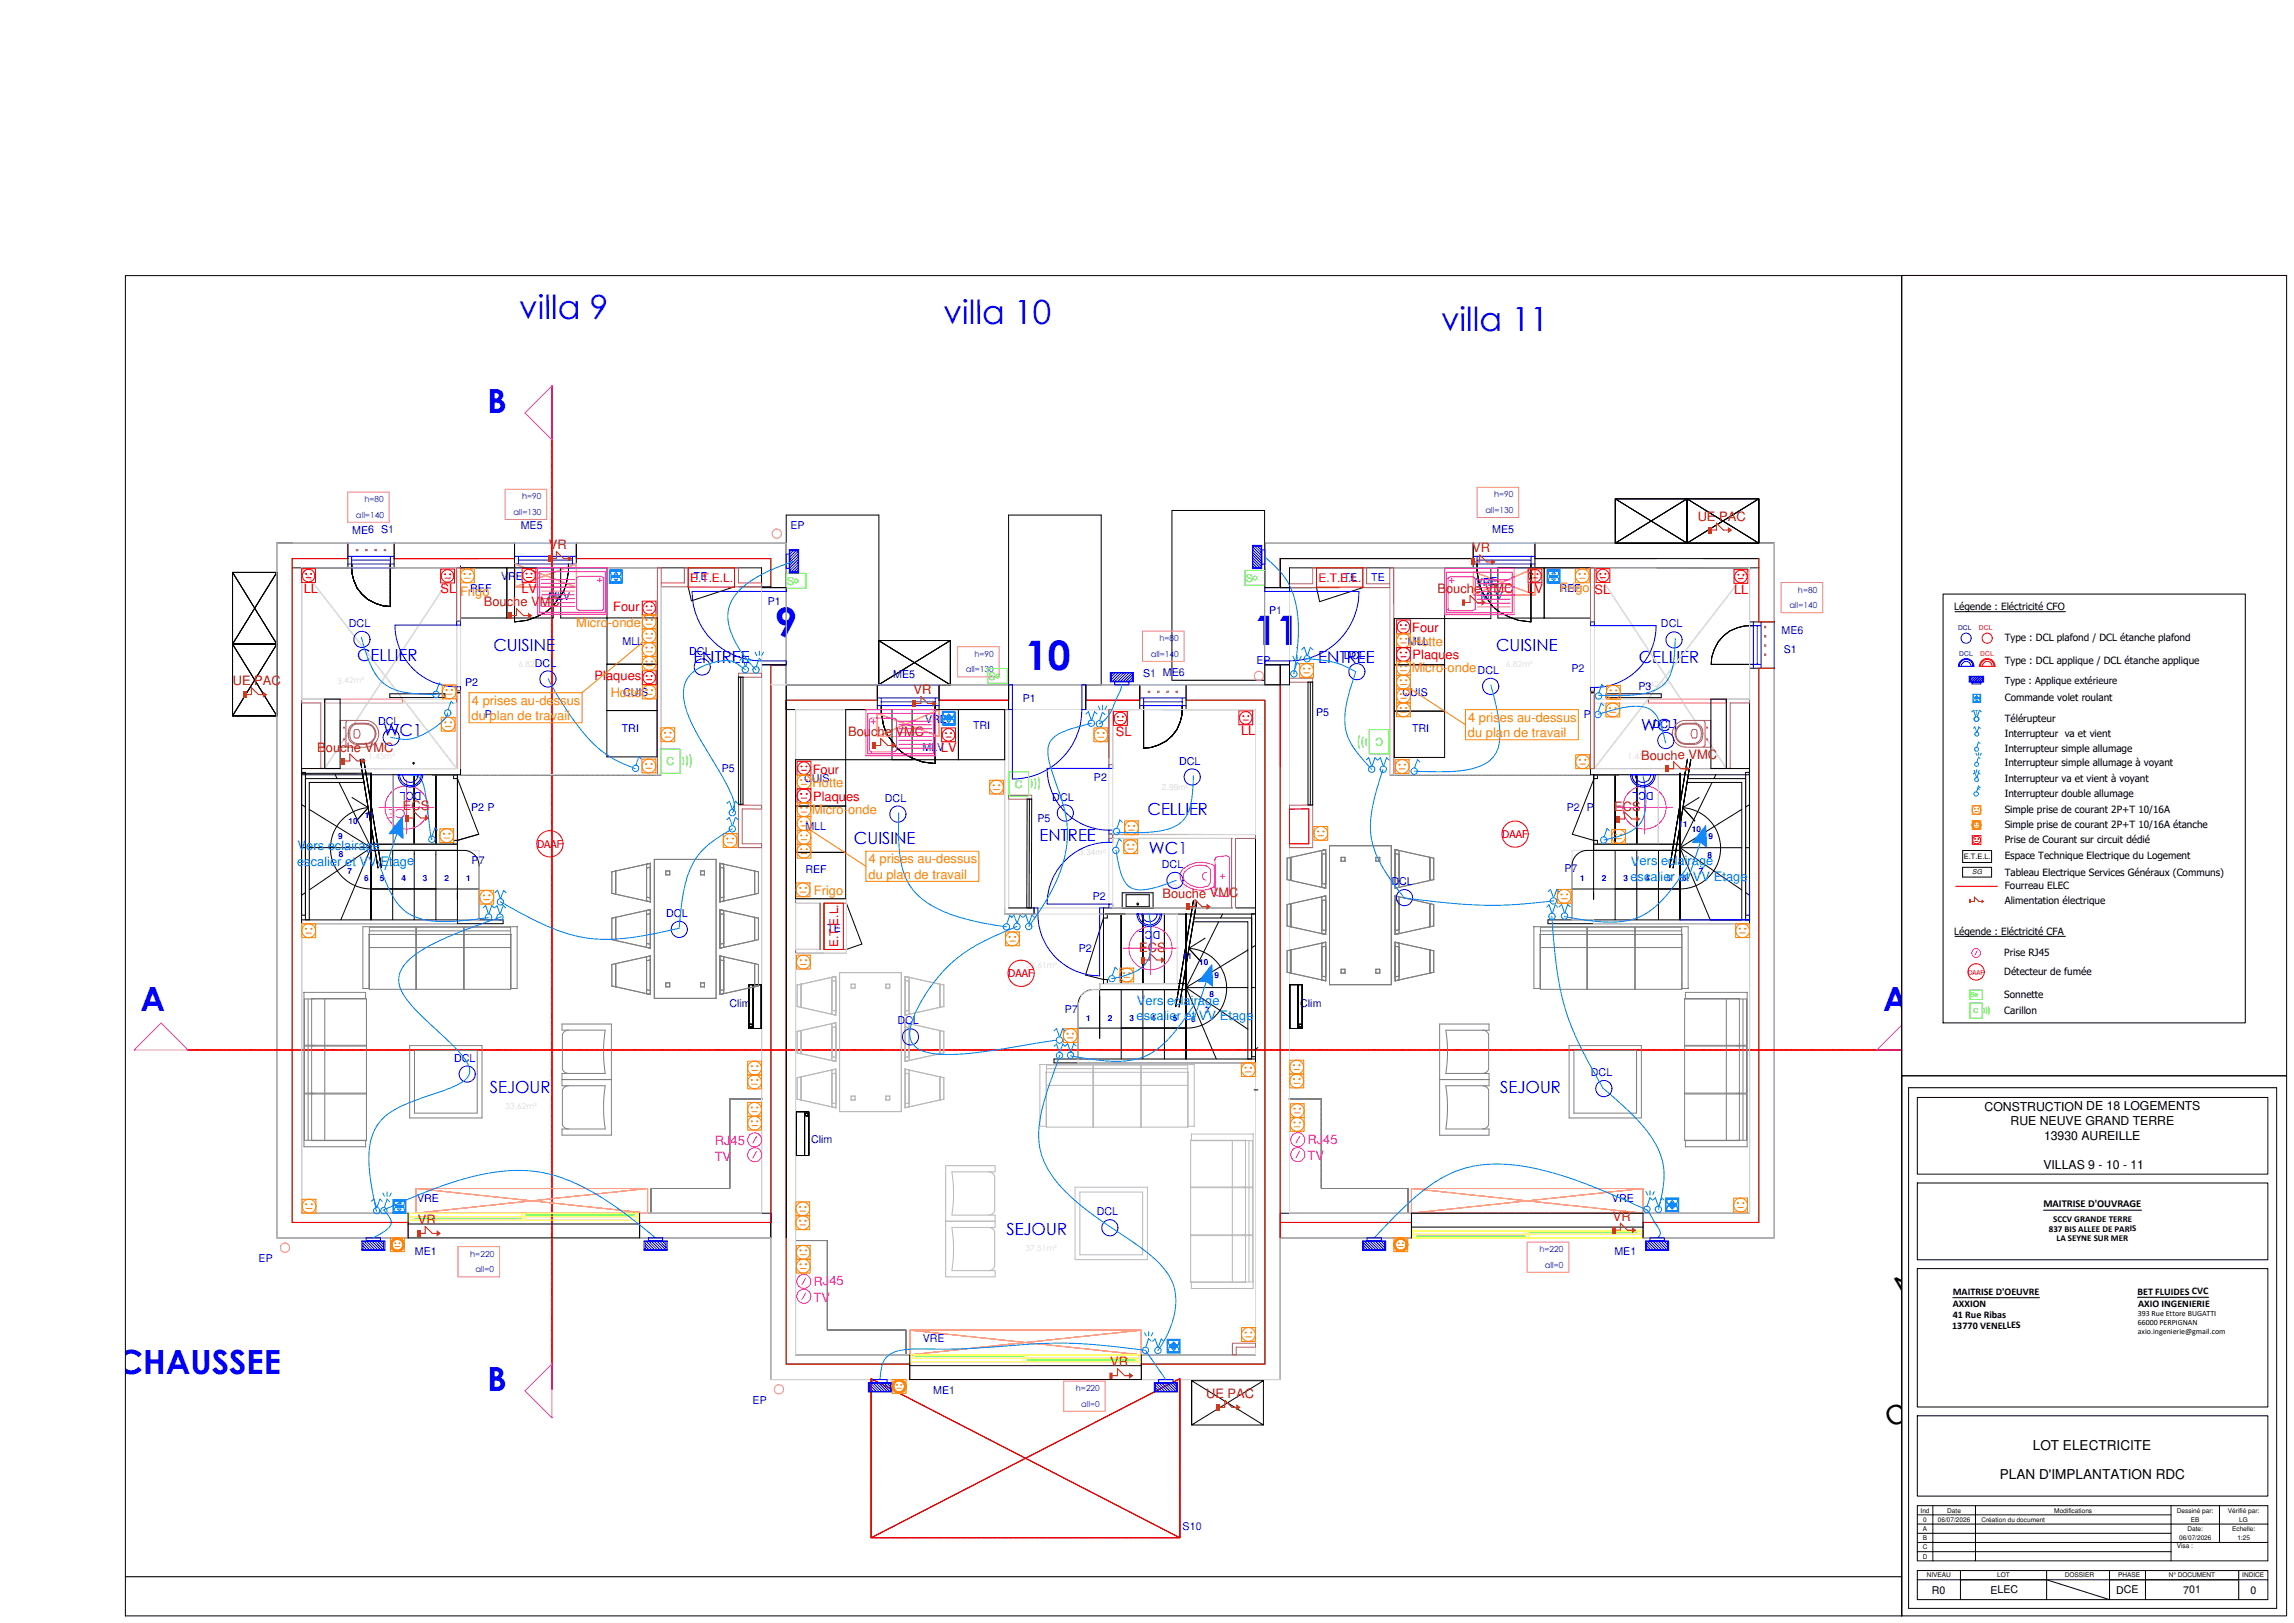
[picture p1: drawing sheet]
<svg xmlns="http://www.w3.org/2000/svg" width="1189mm" height="841mm" viewBox="0 0 1189 841" stroke-linecap="round" stroke-linejoin="round" font-family="sans-serif">
<defs><g id="words">
<g font-size="21.1" fill="#00f">
<text x="401" y="330">9</text>
<text x="650" y="334">1</text>
<text x="662" y="334">1</text>
<text x="531" y="347">10</text>
</g>
<g font-size="17.3" fill="#00f">
<text x="269" y="165">villa 9</text>
<text x="489" y="168">villa 10</text>
<text x="747" y="172">villa 11</text>
<text x="253" y="214">B</text>
<text x="73" y="524">A</text>
<text x="976" y="524">A</text>
<text x="2" y="712">REZ DE CHAUSSEE</text>
<text x="253" y="721">B</text>
</g>
<g font-size="13.6">
<text x="986" y="672" transform="rotate(-31 986 672)">NORD</text>
<text x="981" y="740" transform="rotate(-30 981 740)">O</text>
</g>
<g font-size="8.6" fill="#00f">
<text x="256" y="337">CUISINE</text>
<text x="775" y="337">CUISINE</text>
<text x="185" y="342">CELLIER</text>
<text x="359" y="343">ENTREE</text>
<text x="683" y="344">ENTREE</text>
<text x="849" y="343">CELLIER</text>
<text x="199" y="381">WC1</text>
<text x="851" y="379">WC1</text>
<text x="595" y="422">CELLIER</text>
<text x="443" y="438">CUISINE</text>
<text x="539" y="436">ENTREE</text>
<text x="595" y="443">WC1</text>
<text x="254" y="567">SEJOUR</text>
<text x="778" y="567">SEJOUR</text>
<text x="522" y="640">SEJOUR</text>
</g>
<g font-size="7">
<text x="1053" y="752">LOT ELECTRICITE</text>
<text x="1036" y="767">PLAN D'IMPLANTATION RDC</text>
</g>
<g font-size="6.7" fill="#b82e00">
<text x="880" y="270">UE PAC</text>
<text x="284" y="284">VR</text>
<text x="763" y="286">VR</text>
<text x="745" y="307">B</text>
<text x="749" y="307">ouche V</text>
<text x="774" y="307">MC</text>
<text x="251" y="314">Bouche V</text>
<text x="280" y="314">MC</text>
<text x="121" y="355">UE PAC</text>
<text x="473" y="360">VR</text>
<text x="440" y="382">Bou</text>
<text x="451" y="382">che</text>
<text x="464" y="382">VM</text>
<text x="474" y="382">C</text>
<text x="164" y="390">B</text>
<text x="169" y="390">ou</text>
<text x="176" y="390">che VMC</text>
<text x="850" y="394">Bouche VMC</text>
<text x="209" y="420">ECS</text>
<text x="837" y="420">ECS</text>
<text x="602" y="465">Bouche VMC</text>
<text x="590" y="493">ECS</text>
<text x="216" y="634">VR</text>
<text x="836" y="632">VR</text>
<text x="575" y="708">VR</text>
<text x="625" y="725">UE PAC</text>
</g>
<g font-size="6.7" fill="#f00">
<text x="157" y="307">LL</text>
<text x="228" y="307">SL</text>
<text x="270" y="307">LV</text>
<text x="792" y="307">LV</text>
<text x="826" y="308">SL</text>
<text x="899" y="308">LL</text>
<text x="318" y="317">Four</text>
<text x="732" y="328">Four</text>
<text x="732" y="342">Plaqu</text>
<text x="749" y="342">es</text>
<text x="308" y="353">Plaques</text>
<text x="578" y="381">SL</text>
<text x="643" y="381">LL</text>
<text x="488" y="390">LV</text>
<text x="421" y="401">Four</text>
<text x="421" y="415">Plaqu</text>
<text x="438" y="415">es</text>
</g>
<g font-size="6.7" fill="#ff7f00">
<text x="238" y="309">Frigo</text>
<text x="809" y="307">Frigo</text>
<text x="299" y="325">Micro</text>
<text x="315" y="325">-onde</text>
<text x="732" y="335">Hotte</text>
<text x="732" y="348">Micro-</text>
<text x="750" y="348">onde</text>
<text x="245" y="365">4 prises au-dessus</text>
<text x="316" y="361">Hotte</text>
<text x="244" y="373">du plan de travail</text>
<text x="761" y="374">4 prises au-dessus</text>
<text x="761" y="382">du plan de travail</text>
<text x="421" y="408">Hotte</text>
<text x="421" y="422">Micro-</text>
<text x="440" y="422">onde</text>
<text x="450" y="447">4 prises au-dessus</text>
<text x="450" y="455">du plan de travail</text>
<text x="422" y="464">Frigo</text>
</g>
<g font-size="6.7" fill="#007fff">
<text x="154" y="441">V</text>
<text x="159" y="441">ers eclairag</text>
<text x="193" y="441">e</text>
<text x="154" y="449">e</text>
<text x="158" y="449">s</text>
<text x="161" y="449">calier et VV Et</text>
<text x="204" y="449">age</text>
<text x="845" y="449">V</text>
<text x="850" y="448">ers</text>
<text x="861" y="448">eclairage</text>
<text x="845" y="457">e</text>
<text x="849" y="456">scal</text>
<text x="861" y="456">ier et VV Etage</text>
<text x="589" y="521">V</text>
<text x="594" y="521">ers</text>
<text x="605" y="521">eclairage</text>
<text x="589" y="529">e</text>
<text x="593" y="529">scal</text>
<text x="605" y="529">ier et VV Etage</text>
</g>
<g font-size="6.7" fill="#f0f">
<text x="370" y="593">RJ45</text>
<text x="678" y="593">RJ45</text>
<text x="370" y="602">TV</text>
<text x="678" y="601">TV</text>
<text x="422" y="666">RJ45</text>
<text x="422" y="674">TV</text>
</g>
<text font-size="6.5" fill="#f0f" x="210" y="419" transform="rotate(180 210 419)">CE</text>
<g font-size="6.3">
<text x="1028" y="576">CONSTRUCTION DE 18 LOGEMENTS</text>
<text x="1042" y="583">RUE NEUVE GRAND TERRE</text>
<text x="1059" y="591">13930 AUREILLE</text>
<text x="1059" y="606">VILLAS 9 - 10 - 11</text>
</g>
<g font-size="6.1" fill="#f00">
<text x="358" y="301">ET.E</text>
<text x="364" y="301">T.E.L.</text>
<text x="683" y="301">E.T.ET.E</text>
<text x="700" y="301">L.</text>
<text x="434" y="491" transform="rotate(-90 434 491)">E.T.E.L.</text>
</g>
<g font-size="5.6" fill="#00dd37">
<text x="408" y="303">S</text>
<text x="646" y="302">S</text>
<text x="512" y="352">S</text>
<text x="717" y="382" transform="rotate(180 717 382)">C</text>
<text x="345" y="396">C</text>
<text x="526" y="408">C</text>
</g>
<g font-size="5.6" fill="#00f">
<text x="181" y="325">DCL</text>
<text x="861" y="325">DCL</text>
<text x="357" y="339">DCL</text>
<text x="696" y="342">DCL</text>
<text x="277" y="345">DCL</text>
<text x="766" y="349">DCL</text>
<text x="196" y="376">DCL</text>
<text x="857" y="377">DCL</text>
<text x="611" y="396">DCL</text>
<text x="210" y="410" transform="rotate(180 210 410)">L</text>
<text x="218" y="410" transform="rotate(180 218 410)">DC</text>
<text x="857" y="410" transform="rotate(180 857 410)">DCL</text>
<text x="459" y="415">DCL</text>
<text x="545" y="415">DCL</text>
<text x="602" y="450">DCL</text>
<text x="721" y="459">D</text>
<text x="725" y="459">CL</text>
<text x="345" y="475">DCL</text>
<text x="601" y="482" transform="rotate(180 601 482)">DCL</text>
<text x="465" y="531">DCL</text>
<text x="235" y="550">DCL</text>
<text x="824" y="558">DCL</text>
<text x="568" y="630">DCL</text>
</g>
<g font-size="5.5" fill="#00f">
<text x="270" y="274">ME5</text>
<text x="410" y="274">EP</text>
<text x="773" y="276">ME5</text>
<text x="183" y="276">ME6 S1</text>
<text x="260" y="300">V</text>
<text x="263" y="300">RE</text>
<text x="711" y="301">TE</text>
<text x="765" y="303">VRE</text>
<text x="244" y="307">REF</text>
<text x="284" y="311">ML</text>
<text x="292" y="311">V</text>
<text x="767" y="311">MLV</text>
<text x="808" y="307">REF</text>
<text x="398" y="314">P1</text>
<text x="658" y="318">P1</text>
<text x="923" y="328">ME6</text>
<text x="323" y="334">MLL</text>
<text x="730" y="334">MLL</text>
<text x="924" y="338">S1</text>
<text x="651" y="344">EP</text>
<text x="463" y="351">ME5</text>
<text x="592" y="351">S1 ME6</text>
<text x="814" y="348">P2</text>
<text x="241" y="355">P2</text>
<text x="849" y="358">P3</text>
<text x="323" y="361">CUIS</text>
<text x="530" y="364">P1</text>
<text x="727" y="361">CUIS</text>
<text x="682" y="371">P5</text>
<text x="821" y="372">P</text>
<text x="251" y="372">P</text>
<text x="479" y="375">VRE</text>
<text x="504" y="378">TRI</text>
<text x="322" y="379">TRI</text>
<text x="732" y="379">TRI</text>
<text x="478" y="389">ML</text>
<text x="486" y="389">V</text>
<text x="374" y="400">P5</text>
<text x="417" y="405">C</text>
<text x="421" y="405">UIS</text>
<text x="567" y="405">P2</text>
<text x="244" y="420">P2 P</text>
<text x="538" y="426">P5</text>
<text x="812" y="420">P2 P</text>
<text x="417" y="430">MLL</text>
<text x="244" y="447">P7</text>
<text x="417" y="452">REF</text>
<text x="811" y="452">P7</text>
<text x="566" y="466">P2</text>
<text x="429" y="483">TE</text>
<text x="559" y="493">P2</text>
<text x="378" y="522">Clim</text>
<text x="674" y="522">Clim</text>
<text x="552" y="525">P7</text>
<text x="420" y="592">Clim</text>
<text x="216" y="623">VRE</text>
<text x="835" y="623">VRE</text>
<text x="215" y="650">ME1</text>
<text x="837" y="650">ME1</text>
<text x="134" y="654">EP</text>
<text x="478" y="695">VRE</text>
<text x="484" y="723">ME1</text>
<text x="390" y="727">EP</text>
<text x="613" y="793">S10</text>
</g>
<g font-size="5.5" fill="#f00">
<text x="779" y="434">DAAF</text>
<text x="278" y="439">DAAF</text>
<text x="523" y="507">DAAF</text>
</g>
<g font-size="5.5">
<text x="1059" y="626">MAITRISE D'OUVRAGE</text>
<text x="1001" y="826">R0</text>
<text x="1032" y="826">ELEC</text>
<text x="1097" y="826">DCE</text>
<text x="1131" y="826">701</text>
<text x="1166" y="826">0</text>
</g>
<g font-size="5.2">
<text x="1013" y="316">Légende : Eléctricité CFO</text>
<text x="1039" y="332">Type : DCL plafond / DCL étanche plafond</text>
<text x="1039" y="344">Type : DCL applique / DCL étanche applique</text>
<text x="1039" y="363">Commande volet roulant</text>
<text x="1039" y="374">Télérupteur</text>
<text x="1039" y="382">Interrupteur va et vient</text>
<text x="1039" y="390">Interrupteur simple allumage</text>
<text x="1039" y="397">Interrupteur simple allumage à voyant</text>
<text x="1039" y="405">Interrupteur va et vient à voyant</text>
<text x="1039" y="413">Interrupteur double allumage</text>
<text x="1039" y="421">Simple prise de courant 2P+T 10/16A</text>
<text x="1039" y="429">Simple prise de courant 2P+T 10/16A étanche</text>
<text x="1039" y="437">Prise de Courant sur circuit dédié</text>
<text x="1039" y="445">Espace Technique Electrique du Logement</text>
<text x="1039" y="454">Tableau Electrique Services Généraux (Communs)</text>
<text x="1039" y="461">Fourreau ELEC</text>
<text x="1039" y="468">Alimentation électrique</text>
<text x="1013" y="484">Légende : Eléctricité CFA</text>
<text x="1039" y="496">Prise RJ45</text>
<text x="1039" y="505">Détecteur de fumée</text>
<text x="1039" y="517">Sonnette</text>
<text x="1039" y="525">Carillon</text>
<text x="1012" y="671">MAITRISE D'OEUVRE</text>
<text x="1108" y="671">BET FLUIDES CVC</text>
<text x="1012" y="677">AXXION</text>
<text x="1108" y="677">AXIO INGENIERIE</text>
<text x="1012" y="683">41 Rue Ribas</text>
<text x="1012" y="688">13770 VENELLES</text>
</g>
<text font-size="5" x="1039" y="355">Type : Applique extérieure</text>
<g font-size="4.7">
<text x="1064" y="633">SCCV GRANDE TERRE</text>
<text x="1062" y="638">837 BIS ALLEE DE PARIS</text>
<text x="1066" y="643">LA SEYNE SUR MER</text>
</g>
<g font-size="4.4" fill="#dcdcdc">
<text x="602" y="410">2.99m²</text>
<text x="559" y="443">3.34m²</text>
<text x="601" y="461">1.39m²</text>
</g>
<g font-size="4.3" fill="#00f">
<text x="774" y="258">h=90</text>
<text x="189" y="260">h=80</text>
<text x="271" y="259">h=90</text>
<text x="184" y="268">all=140</text>
<text x="266" y="267">all=130</text>
<text x="770" y="266">all=130</text>
<text x="932" y="307">h=80</text>
<text x="927" y="315">all=140</text>
<text x="601" y="332">h=8</text>
<text x="609" y="332">0</text>
<text x="505" y="340">h=90</text>
<text x="596" y="340">all=14</text>
<text x="609" y="340">0</text>
<text x="501" y="348">all=13</text>
<text x="513" y="348">0</text>
<text x="189" y="424">11</text>
<text x="181" y="427">10</text>
<text x="870" y="429">11</text>
<text x="877" y="431">10</text>
<text x="175" y="435">9</text>
<text x="885" y="435">9</text>
<text x="176" y="444">8</text>
<text x="885" y="444">8</text>
<text x="180" y="453">7</text>
<text x="880" y="453">7</text>
<text x="189" y="456">6</text>
<text x="197" y="457">5</text>
<text x="208" y="457">4</text>
<text x="219" y="457">3</text>
<text x="230" y="457">2</text>
<text x="242" y="457">1</text>
<text x="819" y="457">1</text>
<text x="830" y="457">2</text>
<text x="841" y="457">3</text>
<text x="853" y="457">4</text>
<text x="864" y="457">5</text>
<text x="872" y="456">6</text>
<text x="613" y="497">11</text>
<text x="621" y="500">10</text>
<text x="629" y="507">9</text>
<text x="627" y="517">8</text>
<text x="625" y="525">7</text>
<text x="563" y="529">1</text>
<text x="574" y="529">2</text>
<text x="585" y="529">3</text>
<text x="597" y="529">4</text>
<text x="608" y="529">5</text>
<text x="617" y="530">6</text>
<text x="244" y="651">h=220</text>
<text x="798" y="649">h=220</text>
<text x="246" y="659">all=0</text>
<text x="801" y="657">all=0</text>
<text x="558" y="721">h=220</text>
<text x="560" y="729">all=0</text>
</g>
<g font-size="4.3" fill="#dcdcdc">
<text x="269" y="346">6.82m²</text>
<text x="851" y="356">3.42m²</text>
<text x="191" y="393">1.45m²</text>
<text x="844" y="393">1.45m²</text>
<text x="532" y="502">33.61m²</text>
</g>
<g font-size="4.1">
<text x="1108" y="682">393 Rue Ettore BUGATTI</text>
<text x="1108" y="687">66000 PERPIGNAN</text>
<text x="1108" y="691">axio.ingenierie@gmail.com</text>
</g>
<text font-size="3.9" x="1018" y="445">E.T.E.L.</text>
<g font-size="3.5" fill="#00f">
<text x="1015" y="327">DCL</text>
<text x="1015" y="340">DCL</text>
</g>
<g font-size="3.5" fill="#f00">
<text x="1026" y="327">DCL</text>
<text x="1026" y="340">DCL</text>
</g>
<text font-size="3.5" fill="#007fff" x="1023" y="371">T</text>
<text font-size="3.5" x="1022" y="453">SG</text>
<g font-size="3.5" fill="#00dd37">
<text x="1021" y="517">S</text>
<text x="1023" y="525">C</text>
</g>
<text font-size="3.4" fill="#f00" x="1020" y="505">DAAF</text>
<g font-size="3.4">
<text x="995" y="784">Ind</text>
<text x="1009" y="784">Date</text>
<text x="1065" y="784">Modifications</text>
<text x="1128" y="784">Dessiné par:</text>
<text x="1155" y="784">Vérifié par:</text>
<text x="1134" y="793">Date:</text>
<text x="1157" y="793">Echelle:</text>
<text x="1128" y="802">Visa :</text>
<text x="999" y="817">NIVEAU</text>
<text x="1035" y="817">LOT</text>
<text x="1070" y="817">DOSSIER</text>
<text x="1098" y="817">PHASE</text>
<text x="1124" y="817">N° DOCUMENT</text>
<text x="1162" y="817">INDICE</text>
</g>
<g font-size="3.3">
<text x="997" y="789">0</text>
<text x="1004" y="789">06/07/2026</text>
<text x="1027" y="789">Création du document</text>
<text x="1135" y="789">EB</text>
<text x="1161" y="789">LG</text>
<text x="997" y="793">A</text>
<text x="1129" y="798">06/07/2026</text>
<text x="996" y="803">C</text>
<text x="997" y="798">B</text>
<text x="1160" y="798">1:25</text>
<text x="996" y="808">D</text>
</g>
</g></defs>
<g fill="none" stroke="#000" stroke-width=".52">
<path d="M837 259h74M837 258v1M837 259v22l2-1M837 258l1 1M838 258v1M838 259h.1M839 258v1M839 259h.1M839 259v1M839 260h.1M840 260h.1M840 258v1"/>
<path d="M841 258v1M842 258v1M843 258v1M844 258v1M845 258v1M846 258v1M847 258v1M848 258v1M849 258v1M850 258v1M851 258v1M852 258v1"/>
<path d="M853 258v1M854 258v1M855 258v1M856 258v1M857 258v1M858 258v1M859 258v1M860 258v1M861 258v1M862 258v1M863 258v1M864 258v1"/>
<path d="M865 258v1M866 258v1M867 258v1M868 258v1M869 258v1M870 258v1M871 258v1M872 258v1M872 260h.1M873 260h.1M873 258v1M873 259h.1"/>
<path d="M874 258v1M874 259h.1M874 259l-2 1M874 258v23M875 258l1 1M875 258v1M875 259h.1M876 259h.1M876 258v1M876 259v1M876 260h.1M876 260h1"/>
<path d="M877 258v1M877 260h.1M878 258v1M879 258v1M880 258v1M881 258v1M882 258v1M883 258v1M884 258v1M885 258v1M886 258v1M887 258v1"/>
<path d="M888 258v1M889 258v1M890 258v1M891 258v1M892 258v1M893 258v1M894 258v1M895 258v1M896 258v1M897 258v1M898 258v1M899 258v1"/>
<path d="M900 258v1M901 258v1M902 258v1M903 258v1M904 258v1M905 258v1M906 258v1M907 258v1M908 258v1M909 258v1M909 260h.1M910 260h.1"/>
<path d="M910 258v1M910 259h.1M911 258v1M911 259h.1M911 259l-5 3M911 258v23M840 280h.1M840 260v1M840 279v1M840 261h.1M840 279h.1M841 261h.1"/>
<path d="M841 279h.1M841 279l-2 1M841 261l4 2M842 261h.1M842 279h.1M842 278v1M842 261v1M842 278h.1M842 262h.1M843 278h.1M843 262h.1M843 277v1"/>
<path d="M844 262h.1M844 263h.1M844 277h.1M845 263h.1M845 277h.1M845 276h.1M845 264h.1M845 264l3 1M846 264h.1M846 276h.1M847 264h.1M847 276h.1"/>
<path d="M847 275h.1M847 265h.1M848 265h.1M848 275h.1M848 265l1 1M848 274h.1M849 274h.1M849 266h.1M849 274l-7 4M849 266h1M850 274h.1M850 266h.1"/>
<path d="M850 266l6 4M850 273h.1M850 273v1M850 267h.1M851 273h.1M851 267h.1M852 267h.1M852 272h.1M852 268h.1M853 268h.1M853 272h.1M853 272l-2 1"/>
<path d="M853 268v1M853 271v1M853 271h.1M853 269h.1M854 269h.1M854 271h.1M855 269h.1M855 270l-2 1M855 270h.1M856 270h.1M856 269v1M856 270l1 1"/>
<path d="M857 269h.1M857 271h.1M857 271h1M858 269h.1M858 271h.1M858 271v1M858 268h.1M858 272h.1M858 272l3 1M859 272h.1M859 268l-4 2M859 268h.1"/>
<path d="M860 272h.1M860 267l-1 1M860 267h.1M860 273h.1M861 273h.1M861 267h-1M861 267h.1M861 273l4 3M861 266v1M861 274h.1M862 274h.1M862 266h.1"/>
<path d="M863 274h.1M863 266h.1M863 265v1M863 274v1M863 275h.1M863 265h.1M864 275h.1M864 265h.1M865 264v1M865 275v1M865 276h.1M865 264h.1"/>
<path d="M865 276h1M866 264h.1M866 276h.1M866 277h.1M866 277h1M866 263h.1M867 277h.1M867 263h.1M867 263l-6 4M867 277h1M868 277h.1M868 263h.1"/>
<path d="M868 263h-1M868 277l3 2M868 278h.1M868 262v1M868 262h.1M869 278h.1M869 262h-1M869 262h.1M870 278v1M870 261h.1M870 279h.1M871 279h.1"/>
<path d="M871 261h.1M871 279l2 1M871 260h.1M872 280h.1M872 260l-3 2M877 280h.1M877 260l1 1M877 279v1M878 261h.1M878 279h.1M878 279l-3 2M878 261l2 1"/>
<path d="M879 261h.1M879 279h.1M879 279h-1M879 278v1M879 261v1M879 278h.1M879 262h.1M880 262h.1M880 278h.1M881 262h.1M881 277v1M881 277l-2 1"/>
<path d="M881 277h.1M881 263h.1M881 263l4 2M882 263h.1M882 277h.1M882 263v1M882 276h.1M883 276h.1M883 264h.1M884 276h.1M884 264h.1M884 264v1"/>
<path d="M884 275h.1M885 265h.1M885 275h.1M885 265l1 1M886 265v1M886 274h.1M886 266h.1M886 274l-5 3M886 266h1M887 266h.1M887 274h.1M887 274h-1"/>
<path d="M887 266l4 3M887 273h.1M887 273v1M887 267h.1M888 273h-1M888 267h.1M888 273h.1M889 267h.1M889 273h-1M889 273h.1M889 272h.1M889 268h.1"/>
<path d="M890 268h.1M890 272h.1M890 268v1M890 271v1M891 271h.1M891 269h.1M891 269h1M892 269h.1M892 271h.1M892 270h.1M892 269l1 1M893 270h.1"/>
<path d="M893 270h1M894 270h.1M894 269v1M894 270v1M894 269h.1M894 271h.1M894 269l-5 4M894 271h1M895 271h.1M895 269h.1M895 271v1M895 268h.1"/>
<path d="M895 272h.1M896 272h.1M896 272l1 1M896 268l-2 1M896 268h.1M897 272h.1M897 267v1M897 267h.1M897 273h.1M897 273h1M898 273h.1M898 273l5 3"/>
<path d="M898 267h.1M899 274h.1M899 266h.1M900 274h.1M900 266h.1M900 265v1M900 274v1M900 275h.1M900 265h.1M901 275h.1M901 265h.1M901 265l-2 1"/>
<path d="M902 275h.1M902 265h.1M902 265h-1M902 275v1M902 276h.1M902 264h.1M903 276h.1M903 264h.1M904 277h.1M904 263h.1M904 277h1M904 263l-2 1"/>
<path d="M905 263h.1M905 277h.1M905 263h-1M905 278h1M905 278h.1M905 262v1M905 262h.1M906 262h.1M906 278h.1M906 278h1M906 262h-1M907 278h.1"/>
<path d="M907 261h.1M907 278l3 3M907 279h.1M908 279h.1M908 261h.1M908 279v1M908 260h.1M909 280h.1M121 297v74M121 297h.1M121 297h22v1M121 297l1 1"/>
<path d="M121 298h.1M122 298h.1M122 298v1M122 297h.1M122 299h.1M122 299l1 1M123 297h.1M123 300h.1M124 297h.1M125 297h.1M126 297h.1M127 297h.1"/>
<path d="M128 297h.1M129 297h.1M130 297h.1M131 297h.1M132 297h.1M133 297h.1M134 297h.1M135 297h.1M136 297h.1M137 297h.1M138 297h.1M139 297h.1"/>
<path d="M140 297h.1M141 297h.1M141 300h.1M142 297h.1M142 300h.1M142 299h.1M142 298h.1M143 298l-2 2M143 298h.1M143 297h.1M156 294v335h55v12M180 294v-13h-37v360h256"/>
<path d="M180 289h-29v344h60M182 292l1 6M182 297h.1M183 298h.1M183 298v1M183 299v1M183 299h.1M202 292v22M204 294v-13h63v41h1M204 289h63M239 293v27h48v-26h-136M263 294v26"/>
<path d="M294 300h.1M294 299h.1M294 298h.1M294 297v3M294 297h.1M295 297h.1M295 292l-1 5M299 289h100v15M315 294v50M407 281h-108v13M655 281h108v13h-95v10M749 294v99h-26v-72h50v-27z"/>
<path d="M763 289h-100v15M765 292v4M766 296v1M766 296h.1M766 297h.1M766 297v3M766 298h.1M766 300h.1M793 292v30M795 294v-13h124v41h-12v-28M795 289h116v33M800 294v26"/>
<path d="M824 294v26h-48v-26h135M837 281h.1M838 281h.1M839 281h.1M839 280h.1M840 281h.1M841 281h.1M842 281h.1M843 281h.1M844 281h.1M845 281h.1M846 281h.1"/>
<path d="M847 281h.1M848 281h.1M849 281h.1M850 281h.1M851 281h.1M852 281h.1M853 281h.1M854 281h.1M855 281h.1M856 281h.1M857 281h.1M858 281h.1"/>
<path d="M859 281h.1M860 281h.1M861 281h.1M862 281h.1M863 281h.1M864 281h.1M865 281h.1M866 281h.1M867 281h.1M868 281h.1M869 281h.1M870 281h.1"/>
<path d="M871 281h.1M872 281h.1M873 281h.1M873 280h.1M873 280v1M873 281h1M874 281h.1M875 281h.1M876 281h.1M876 280v1M876 280h.1M877 281h.1"/>
<path d="M878 281h.1M879 281h.1M880 281h.1M881 281h.1M882 281h.1M883 281h.1M884 281h.1M885 281h.1M886 281h.1M887 281h.1M888 281h.1M889 281h.1"/>
<path d="M890 281h.1M891 281h.1M892 281h.1M893 281h.1M894 281h.1M895 281h.1M896 281h.1M897 281h.1M898 281h.1M899 281h.1M900 281h.1M901 281h.1"/>
<path d="M902 281h.1M903 281h.1M904 281h.1M905 281h.1M906 281h.1M907 281h.1M908 281h.1M909 281h.1M910 280h.1M910 281h.1M910 280v1M911 281h.1"/>
<path d="M123 300l4 7M123 301h.1M124 302h.1M124 302v1M124 303h.1M125 303h.1M125 303v1M125 304h.1M125 304v1M126 305h.1M126 305v1M126 306h.1"/>
<path d="M127 306h.1M127 307h.1M127 307l1 1M128 308h.1M128 308v1M128 309h.1M128 309l1 1M129 310h.1M129 310v1v-1M129 320h.1M129 319l-3 5M129 311h.1"/>
<path d="M129 311l1 1M129 319h.1M130 311h.1M130 319h.1M130 319h-1M130 312h.1M130 312l2 4M130 318h.1M130 312v1M130 318v1M131 313h.1M131 317l-1 1"/>
<path d="M131 317h.1M131 313v1M131 314h.1M131 316v1M131 316h.1M132 314v1M132 316l-1 1M132 315h.1M132 315v1M133 316h.1M133 314h.1M133 317h.1"/>
<path d="M133 313v1M133 313h.1M133 317v1M133 317l1 1M134 318h.1M134 312v1M134 312h.1M134 319l2 3M134 319h.1M134 311v1M134 311l-2 5M135 311h.1"/>
<path d="M135 319h.1M135 320h.1M135 310h.1M136 309h.1M136 308v1M136 308h.1M137 308h.1M137 307h.1M137 306h.1M138 306h.1M138 305h.1M139 304h.1"/>
<path d="M139 303v1M139 303h.1M140 303h.1M140 302v1M140 302l-4 7M140 302h.1M141 301l-1 1M141 301h.1M141 300v1M183 300h.1M183 300v1M183 301h.1"/>
<path d="M184 301h.1M184 301v1M184 301v2v-1M184 302h.1M184 303h.1M185 304h.1M185 304v1M185 305l1 1M186 306h.1M186 306l1 1M187 307h.1M187 307v1"/>
<path d="M187 308h.1M187 308l2 1M187 308h1M188 308h.1M188 309h.1M189 309h.1M189 309l1 1M189 309v1M190 310h.1M190 310l1 1M191 310v1M191 311h.1"/>
<path d="M191 311l1 1M192 311h.1M192 311v1M192 312h.1M193 312h1M193 312l1 1M193 312h.1M194 312h.1M194 312v1M194 313h.1M195 313h.1M195 313h1"/>
<path d="M196 313h.1M196 313h1M197 313h.1M197 313v1M197 314h.1M197 314h1M198 314h.1M199 314h.1M199 314h1M200 314h.1M200 314h1M201 314h.1"/>
<path d="M202 314h.1M277 320h.1M278 320h.1M278 320h-1M279 319l-1 1M279 319h.1M280 319h.1M281 318l-2 1M281 318h.1M282 318h.1M282 317v1M282 317h.1"/>
<path d="M283 317h.1M283 317l-2 1M284 317h.1M284 316v1M284 316h.1M285 316h-1M285 316h.1M285 315h.1M286 315h.1M286 314v1M286 314h.1M287 314h-1"/>
<path d="M287 314h.1M287 313h.1M288 312v1M288 312h.1M289 311h.1M289 311l-1 1M289 310v1M289 310h.1M290 310h-1M290 310h.1M290 309h.1M291 308l-1 1"/>
<path d="M291 308h.1M291 307v1M291 307h.1M292 307h.1M292 307h-1M292 306v1M292 306h.1M292 305h.1M293 305l-1 1M293 305h.1M293 304v1M293 304h.1"/>
<path d="M293 303h.1M293 303v1M293 302v1M294 302h.1M294 301h.1M294 300v2M357 304l1 7 23-7M383 304h16M407 304h-12v-10h-104v26h50v24h-27v48h26v-48M655 304h39M682 304l2 8 22-8M766 300l1 2"/>
<path d="M766 301h.1M767 302h.1M767 302v1M767 303h.1M767 303v1M767 304h.1M767 304v1M768 305v1M768 305h.1M768 306h.1M768 306v1M768 307h.1"/>
<path d="M768 307h1M769 307h.1M769 307v1M769 308h.1M769 308l1 1M769 308v1M770 309h.1M770 309v1M770 310h.1M770 310h1M771 310h.1M771 310v1"/>
<path d="M771 311h.1M772 312l1 2M772 312h.1M772 312v1M773 313h.1M773 314h.1M773 314h1M774 314h.1M774 314v1M774 315h.1M774 315h1M775 315h.1"/>
<path d="M775 315l1 1M775 316h.1M776 316h.1M776 317h1M776 317h.1M777 317h.1M778 317l1 1M778 317h.1M778 317v1M778 318h.1M779 318h.1M780 318v1"/>
<path d="M780 318h.1M780 319h.1M781 319l1 1M781 319h.1M782 319h.1M782 320h.1M783 320h.1M121 334h22M121 334l1 2M121 334h.1M121 333h.1M121 334v1"/>
<path d="M121 335h.1M121 332h.1M122 334h.1M122 336h.1M122 332h.1M122 336v1M122 331h.1M122 331l-1 3M122 337l1 1M123 334h.1M123 337h.1M123 330h.1"/>
<path d="M123 338h.1M123 338l2 2M123 329v1M123 338v1M123 329h.1M124 334h.1M124 339h.1M124 329h.1M124 328h.1M124 328l-1 2M124 340h.1M124 327h.1"/>
<path d="M125 334h.1M125 327l-1 1M125 327h.1M125 326v1M125 326h.1M126 334h.1M126 325v1M126 325h.1M126 324v1M126 324l-1 3M126 324h.1M127 334h.1"/>
<path d="M127 323v1M127 323h.1M128 334h.1M128 322h.1M128 321h.1M129 334h.1M129 321h.1M130 334h.1M131 334h.1M132 334h.1M133 334h.1M134 334h.1"/>
<path d="M135 334h.1M135 320v1M135 321h.1M136 334h.1M136 321h.1M136 322h.1M136 322l1 1M137 334h.1M137 323h.1M137 323l1 2M137 324h.1M138 334h.1"/>
<path d="M138 325h.1M138 325v1M138 326h1M139 326h.1M139 334h.1M139 326l4 7M139 327h.1M140 327v1M140 334h.1M140 340h.1M140 328h.1M140 339l-4 7"/>
<path d="M140 339h.1M140 329h.1M141 329h.1M141 334h.1M141 338l-1 1M141 338h.1M141 330h.1M142 331h.1M142 334h.1M142 337h.1M142 336v1M142 336h.1"/>
<path d="M142 332h.1M143 335l-2 3M143 332h.1M143 334h.1M143 335h.1M143 332v1M143 333h.1M143 334v1M267 322h.1M268 322h.1M269 322h.1M270 322h.1"/>
<path d="M271 322h-2M271 322h.1M272 322h.1M273 322h.1M273 321l-2 1M273 321h.1M274 321h-1M274 321h.1M275 321h.1M275 321h-1M276 320v1M276 320l-1 1"/>
<path d="M276 320h.1M277 320h-1M456 332h37M456 332h.1M456 332l6 4M456 333h.1M457 333h.1M457 332h.1M458 333h.1M458 332h.1M458 333v1M458 334h.1"/>
<path d="M459 332h.1M459 334h.1M460 334v1M460 332h.1M460 335h.1M461 332h.1M461 335h.1M461 335v1M461 336h.1M462 332h.1M462 336h.1M462 336h1"/>
<path d="M463 332h.1M463 336h.1M463 336v1M463 337h.1M463 337h1M464 332h.1M464 337h.1M464 337l1 1M465 338h.1M465 332h.1M465 338l6 4M466 338h.1"/>
<path d="M466 332h.1M466 339h.1M467 332h.1M467 339h.1M468 332h.1M468 340h.1M469 332h.1M470 332h.1M471 332h.1M472 332h.1M473 332h.1M474 332h.1"/>
<path d="M475 332h.1M476 332h.1M477 332h.1M478 332h.1M479 332h.1M479 340h.1M480 332h.1M480 340h.1M480 339h.1M481 332h.1M481 339h-1M481 339h.1"/>
<path d="M482 332h.1M482 339h.1M482 338v1M482 338h.1M483 332h.1M483 338h.1M484 337h.1M484 332h.1M485 332h.1M485 337h.1M485 336h.1M486 332h.1"/>
<path d="M486 336h.1M486 336l-5 3M487 336h.1M487 332h.1M487 335v1M487 335h.1M488 332h.1M488 335h.1M488 334v1M488 334h.1M489 332h.1M489 334h.1"/>
<path d="M489 334h-1M490 332h.1M490 334h.1M490 333h.1M491 332h.1M491 333h.1M492 332h.1M492 332v1M493 332l-1 23M493 332l-4 2M783 320h1M784 320h.1"/>
<path d="M784 320l1 1M785 321h.1M785 321h1M786 321h.1M787 321h.1M787 321v1M787 322h2M787 322h.1M788 322h.1M789 322h.1M789 322h1M790 322h.1"/>
<path d="M791 322h.1M791 322h1M792 322h.1M792 322h1M793 322h.1M887 339h.1M887 339v1M888 339h.1M888 338v1M888 338h.1M888 337v1M888 337h.1"/>
<path d="M889 336l-1 1M889 336h.1M889 335h.1M889 335v1M890 334h.1M890 333v1M890 333h.1M890 333l-1 2M891 332h.1M891 331v1M892 331h.1M892 330h.1"/>
<path d="M893 330h.1M893 329v1M893 329h.1M894 329h-1M894 329h.1M895 328h.1M896 328h.1M896 327h.1M896 327l-1 1M897 327h.1M898 327h-1M898 326v1"/>
<path d="M898 326h.1M899 326h-1M899 326h.1M900 326h.1M901 325h.1M901 325l-2 1M902 325h.1M902 325h-1M903 325h.1M904 324v1M904 324l-1 1M904 324h.1"/>
<path d="M905 324h.1M905 324h-1M906 324h.1M907 324h.1M907 324h-1M907 324h2M908 324h.1M909 324h.1M125 340h.1M125 340l2 4M125 341h.1M125 342h.1"/>
<path d="M126 342h.1M126 343h.1M127 344h.1M127 344l1 1M127 344v1M127 360h.1M128 345h.1M128 345v1M128 359v1M128 359h.1M128 346h.1M128 346l1 1"/>
<path d="M128 358v1M128 346v1M128 358h.1M129 347h.1M129 358h.1M129 347l3 5M129 357v1M129 347v1M129 357h.1M129 348h.1M129 357l-4 6M130 348h.1"/>
<path d="M130 356h.1M130 349h.1M130 356l-1 1M130 355h.1M130 350h.1M130 355v1M131 350h.1M131 350v1M131 354h.1M131 351h.1M131 351v1M131 353h.1"/>
<path d="M132 352h.1M132 353h.1M133 353h.1M133 351v1M133 354h.1M133 351h.1M133 351l-3 4M133 350h.1M133 355h1M134 355h.1M134 350h-1M134 349h.1"/>
<path d="M134 356l4 6M134 356h.1M134 348v1M135 357h.1M135 348h.1M135 348l-1 1M135 347v1M135 358h.1M135 347h.1M136 358h.1M136 346v1M136 359h.1"/>
<path d="M136 346h.1M136 345v1M136 359v1M136 345h.1M137 360h.1M137 345h.1M137 344v1M137 344h.1M138 343h.1M138 342v1M138 342h.1M139 341v1"/>
<path d="M139 341h.1M139 340h.1M202 360h29v1h-29zM237 359h.1M238 359h.1M239 359h-2M383 351h2v66h-2zM384 351v66M399 344v371h264v-371M407 355h184v13h-28v-13M407 344h-12v285M455 355v13"/>
<path d="M456 355h.1M456 354h.1M457 354h.1M457 355h.1M458 353v1M458 355h.1M458 353h.1M459 353h.1M459 355h.1M459 352v1M459 352h.1M460 355h.1"/>
<path d="M460 352h.1M461 355h.1M461 352l-6 3v-88h-48v440h64M461 352h.1M461 351v1M461 351h.1M462 351h-1M462 351h.1M462 355h.1M463 355h.1M463 350h.1M463 350l-1 1"/>
<path d="M464 350h-1M464 355h.1M464 350h.1M464 349v1M464 349h.1M465 349h.1M465 355h.1M466 355h.1M466 348h.1M467 355h.1M467 348h.1M467 347h.1"/>
<path d="M468 347h.1M468 355h.1M469 355h.1M469 347h.1M469 340h.1M469 346l-4 3M469 346h.1M469 341h.1M470 355h.1M470 341h.1M470 346h.1M470 346h-1"/>
<path d="M470 345v1M471 341h.1M471 345h.1M471 355h.1M471 345l-1 1M471 341v1M471 342h.1M471 342h1M472 342h.1M472 345h.1M472 355h.1M472 344v1"/>
<path d="M472 342v1M472 344h.1M472 343h.1M473 344h.1M473 355h.1M473 343h.1M474 343h.1M474 343l1 1M474 355h.1M474 343v1M474 344h.1M475 344h.1"/>
<path d="M475 355h.1M475 343h.1M475 344l5 3M475 342h.1M476 355h.1M476 342h.1M476 344v1M476 345h.1M476 342l-5 3M477 342h-1M477 345h.1M477 342h.1"/>
<path d="M477 355h.1M477 341h.1M477 341v1M478 341h-1M478 355h.1M478 346h.1M478 341h.1M479 346h.1M479 355h.1M479 346v1M479 347h.1M480 347h.1"/>
<path d="M480 355h.1M481 347v1M481 355h.1M481 348h.1M482 348v1M482 348h.1M482 355h.1M482 349h.1M483 349h.1M483 355h.1M483 349l4 2M484 355h.1"/>
<path d="M484 349h.1M484 350h.1M485 355h.1M485 350h.1M486 351h.1M486 355h.1M487 351h.1M487 355v13M487 355h.1M487 351v1M487 352h.1M487 352h1"/>
<path d="M488 352h.1M488 355h.1M488 352l1 1M489 352h.1M489 355h.1M489 353h.1M489 353h1M490 353h.1M490 355h.1M490 353v1M490 354h.1M490 354h1"/>
<path d="M491 355h.1M491 354h.1M491 354l1 1M492 354h.1M492 355h.1M492 354v1M571 355v-88h-48v101h-50v26M655 352h-48v-87h48v90M655 344h13v11h-53v13M678 353h2v64h-2zM679 353v64M723 344h26"/>
<path d="M824 359h.1M825 359h.1M826 359h.1M826 359h-2M832 360h29v2h-29zM887 344h22M887 344h.1M887 343h.1M887 342h.1M887 341v3M887 340h.1M887 340v1"/>
<path d="M888 344h.1M889 344h.1M890 344h.1M891 344h.1M892 344h.1M893 344h.1M894 344h.1M895 344h.1M896 344h.1M897 344h.1M898 344h.1M899 344h.1"/>
<path d="M900 344h.1M901 344h.1M902 344h.1M903 344h.1M904 344h.1M905 344h.1M906 344h.1M907 344h.1M908 344h.1M909 344h.1M911 346v287h-60M121 371h.1"/>
<path d="M121 370v1M121 370h.1M121 369v1M122 371h.1M122 369h.1M122 368v1M122 368h.1M123 371h.1M123 367v1M123 367h.1M123 366h.1M124 371h.1"/>
<path d="M124 366h.1M124 365l-3 6M124 365h.1M125 371h.1M125 364l-1 1M125 364v1M125 364h.1M125 363v1M125 363h.1M126 371h.1M126 363h.1M126 362h.1"/>
<path d="M126 361h.1M127 371h.1M127 361h.1M128 371h.1M129 371h.1M130 371h.1M131 371h.1M132 371h.1M133 371h.1M134 371h.1M135 371h.1M136 371h.1"/>
<path d="M137 371h.1M137 360v1M137 361h.1M138 371h.1M138 362h.1M138 362l1 1M139 363h.1M139 371h.1M139 363v1M139 364h.1M139 364l1 1M140 365h.1"/>
<path d="M140 371h.1M140 365v1M140 366h.1M140 366l3 4M141 366h.1M141 371h.1M141 366v1M141 367h.1M141 367v1M142 368h.1M142 371h.1M142 368v1"/>
<path d="M142 369h.1M143 369v1M143 371h.1M143 370h.1M143 371h-22M314 368h26M407 368h55v26M407 363h48M412 368v334h59v13M438 368v98h-26M457 366v4M457 370v2"/>
<path d="M457 371h.1M457 372v1M457 372h.1M457 373v1M457 374h.1M457 374h1M458 374v1M458 375v1M458 376h.1M458 376v1M458 377v1M458 377h.1"/>
<path d="M458 377l1 1M459 378h.1M459 378v1M459 379h.1M459 379v1M459 379l1 1M459 380h.1M485 366v30M487 363h36M497 368v26M521 368v26h-109M563 363h28"/>
<path d="M575 368v25M593 366v22M603 368h48v334h-60v13M609 380h.1M609 380h-1M609 379v1M609 379h.1M610 378l-1 1M610 378h.1M610 377v1M610 377h.1M611 376h.1"/>
<path d="M611 375v1M611 375h.1M612 374h.1M612 373v1M612 372l-1 3M612 371v1M612 371h.1M613 370h.1M613 369h.1M613 366l-1 5M613 368h.1M615 363h40v344h-64"/>
<path d="M723 368h26M824 362v39M156 398h81M168 398v-36h8v36M187 394h.1M187 395v1M187 396v1M187 397h.1M187 398h.1M187 398l1 2M188 399h.1M188 400h.1"/>
<path d="M188 393h.1M189 394v2M189 396v2M189 396h.1M189 398h.1M189 398l1 3M239 398v3M460 380v1M460 381h.1M460 381v1M461 382h.1M461 382v1"/>
<path d="M461 383h.1M461 383h1M462 383h.1M462 383v1M462 384h.1M462 384l1 1M463 384v1M463 394h.1M463 385h.1M463 386h.1M463 386h1M464 394h.1"/>
<path d="M464 386v1M464 386h.1M464 387h.1M464 387h1M465 394h.1M465 388h.1M465 388h1M466 394h.1M466 388v1M466 388h.1M466 389h.1M466 389h1"/>
<path d="M467 389h.1M467 394h.1M467 389v1M467 390h1M467 390h.1M468 394h.1M468 390h.1M468 390v1M468 391h.1M469 391h1M469 391h.1M469 394h.1"/>
<path d="M470 391h.1M470 394h.1M470 391v1M470 391l1 1M470 392h.1M471 394h.1M471 392h.1M472 392h.1M472 394h.1M472 393h.1M472 393h1M473 393h.1"/>
<path d="M473 393h1M474 393h.1M474 393l1 1M475 393v1M475 394h.1M475 394h1M476 394h.1M476 394h1M477 394h.1M477 394v1M477 395h.1M477 395h1"/>
<path d="M478 395h.1M478 395h1M479 395h.1M479 395h1M480 395h.1M480 395h1M481 395h.1M481 395h1M482 395h.1M483 395h.1M483 395l1 1M483 395v1"/>
<path d="M484 396h.1M484 396h1M485 396h.1M593 388h.1M593 388h1M594 388h.1M595 388h.1M595 387v1M595 387h.1M596 387l-2 1M596 387h.1M597 387h.1"/>
<path d="M597 387h-1M598 387h-1M598 387h.1M599 387h.1M599 386v1M599 386h.1M600 386h-1M600 386h.1M601 386h-1M601 386h.1M601 385v1M602 385h.1"/>
<path d="M602 385l-1 1M603 385h.1M603 384v1M604 384h.1M604 384l-2 1M605 384h-1M605 384h.1M605 383v1M605 383h.1M606 383h.1M606 383h-1M606 382v1"/>
<path d="M606 382h.1M607 382h-1M607 382h.1M607 381v1M608 381h.1M608 380v1M824 398h83M873 400v1M873 400h.1M874 399h.1M874 398v2M874 397v1"/>
<path d="M874 397h.1M874 396v1M874 395v1M874 394h.1M875 393l-1 2M875 398v2M876 396l-1 2M876 396h.1M876 395v1M876 394v1M887 398v-36h8v36M156 400h2v77"/>
<path d="M156 401h187M156 417l2 1M158 403h30M160 419l32 20M174 401l1 2M176 405l16 34M182 413l9 5M188 400v2M188 400v1M188 402v1M188 403h.1M188 403l1 2"/>
<path d="M188 404h.1M188 404v1M189 405v1M189 405v2M189 405h-29v72M189 406v1M189 407h.1M189 407v1M189 408h.1M189 408v1M189 408l1 4M189 410h.1"/>
<path d="M190 401v2M190 412v1M190 401h.1M190 413h.1M190 413v1M190 403h.1M190 414v2M190 403v2M190 404h.1M190 416l1 2M190 416h.1M190 405l1 1"/>
<path d="M191 406v1M191 418h.1M191 407v1M191 418v1M191 418a21 21 0 0 0-20 22 21 21 0 0 0 21 21h56M191 408h.1M191 418l-6 7M191 408v4M191 419v2M192 412v1M192 413h.1M192 413v1"/>
<path d="M192 414v2M192 416h.1M192 416v1M192 401v76M192 417v1M192 417h.1M192 418h.1M193 418v1M193 419v2M193 420h.1M203 401v36M215 401v36"/>
<path d="M224 401h.1M225 401h.1M226 401h.1M226 401v36M227 401h.1M228 401h.1M229 401h.1M230 401h.1M231 401h.1M232 401h.1M233 401h.1M234 401h.1"/>
<path d="M235 401h.1M235 401v2h2l11 29-11 3h-2v2M236 401h.1M237 401h.1M237 401v78M239 401h.1M240 401h.1M241 401h.1M242 401h.1M243 401h.1M244 401h.1M245 401h.1"/>
<path d="M246 401h.1M247 401h.1M248 401h.1M249 401h.1M250 401h.1M251 401h.1M252 401h.1M253 401h.1M254 401h.1M255 401h.1M256 401h.1M257 401h.1"/>
<path d="M258 401h.1M259 401h.1M260 401h.1M261 401h.1M262 401h.1M263 401h.1M264 401h.1M265 401h.1M266 401h.1M267 401h.1M268 401h.1M269 401h.1"/>
<path d="M270 401h.1M271 401h.1M272 401h.1M273 401h.1M274 401h.1M275 401h.1M276 401h.1M277 401h.1M278 401h.1M279 401h.1M280 401h.1M281 401h.1"/>
<path d="M282 401h.1M283 401h.1M284 401h.1M285 401h.1M286 401h.1M287 401h.1M288 401h.1M289 401h.1M290 401h.1M291 401h.1M292 401h.1M293 401h.1"/>
<path d="M294 401h.1M295 401h.1M296 401h.1M297 401h.1M298 401h.1M299 401h.1M300 401h.1M301 401h.1M302 401h.1M303 401h.1M304 401h.1M305 401h.1"/>
<path d="M306 401h.1M307 401h.1M308 401h.1M309 401h.1M310 401h.1M311 401h.1M312 401h.1M313 401h.1M314 401h.1M315 401h.1M316 401h.1M317 401h.1"/>
<path d="M318 401h.1M319 401h.1M320 401h.1M321 401h.1M322 401h.1M323 401h.1M324 401h.1M325 401h.1M326 401h.1M327 401h.1M328 401h.1M329 401h.1"/>
<path d="M330 401h.1M331 401h.1M332 401h.1M333 401h.1M334 401h.1M335 401h.1M336 401h.1M337 401h.1M338 401h.1M339 401h.1M340 401h.1M341 401h.1"/>
<path d="M342 401h.1M412 418h26M533 414v56M720 401h187M720 401h.1M721 401h.1M722 401h.1M723 401h.1M724 401h.1M725 401h.1M726 401h.1M727 401h.1"/>
<path d="M728 401h.1M729 401h.1M730 401h.1M731 401h.1M732 401h.1M733 401h.1M734 401h.1M735 401h.1M736 401h.1M737 401h.1M738 401h.1M739 401h.1"/>
<path d="M740 401h.1M741 401h.1M742 401h.1M743 401h.1M744 401h.1M745 401h.1M746 401h.1M747 401h.1M748 401h.1M749 401h.1M750 401h.1M751 401h.1"/>
<path d="M752 401h.1M753 401h.1M754 401h.1M755 401h.1M756 401h.1M757 401h.1M758 401h.1M759 401h.1M760 401h.1M761 401h.1M762 401h.1M763 401h.1"/>
<path d="M764 401h.1M765 401h.1M766 401h.1M767 401h.1M768 401h.1M769 401h.1M770 401h.1M771 401h.1M772 401h.1M773 401h.1M774 401h.1M775 401h.1"/>
<path d="M776 401h.1M777 401h.1M778 401h.1M779 401h.1M780 401h.1M781 401h.1M782 401h.1M783 401h.1M784 401h.1M785 401h.1M786 401h.1M787 401h.1"/>
<path d="M788 401h.1M789 401h.1M790 401h.1M791 401h.1M792 401h.1M793 401h.1M794 401h.1M795 401h.1M796 401h.1M797 401h.1M798 401h.1M799 401h.1"/>
<path d="M800 401h.1M801 401h.1M802 401h.1M803 401h.1M804 401h.1M805 401h.1M806 401h.1M807 401h.1M808 401h.1M809 401h.1M810 401h.1M811 401h.1"/>
<path d="M812 401h.1M813 401h.1M814 401h.1M815 401h.1M816 401h.1M817 401h.1M818 401h.1M819 401h.1M820 401h.1M821 401h.1M822 401h.1M823 401h.1"/>
<path d="M824 401h.1M826 401v65M826 401h.1M826 403l-11 29 11 3h2v2M827 401h.1M828 401h.1M828 401v2h-2M829 401h.1M830 401h.1M831 401h.1M832 401h.1M833 401h.1"/>
<path d="M834 401h.1M835 401h.1M836 401h.1M837 401h.1M837 401v36M838 401h.1M839 401h.1M848 401v36M859 401v36M870 419v1M871 418l-1 1M871 417v1"/>
<path d="M871 401v76M871 417h.1M871 416h.1M871 415h.1M871 415v2M871 414v1M871 413v1M871 412v1M872 410h.1M872 410v2M872 409h.1M872 419a21 21 0 0 1 20 21 21 21 0 0 1-21 21h-56"/>
<path d="M872 419v2M872 419l6 6M872 407v3M872 407h.1M872 418v1M872 406h.1M872 406v1M872 417h.1M872 417v1M873 416v1M873 405h.1M873 415v1"/>
<path d="M873 404h.1M873 415h.1M873 403v1M873 402v1M873 402h.1M873 412v3M873 401h.1M873 401v1M873 411v1M874 410h.1M874 408v2M874 407v2"/>
<path d="M874 407h.1M874 407v1M874 406h.1M874 405h.1M875 402l-1 4 29-1v72M875 401v1M875 401h.1M875 400v1M881 413l-9 6M887 405l-16 34M889 403h-1M889 401l-1 2"/>
<path d="M903 419l-32 20M905 403l-30 1M907 400h-2v77M907 417l-2 1M156 439h2M160 439h32M191 421v1M191 422v1M192 423h.1M192 423v4M192 426h.1M192 427h.1"/>
<path d="M192 428h.1M192 437h45M192 439l-15 38M192 439l-32 22M192 428v1M192 429l1 1M193 430v2M193 430v1M193 432v1M193 432h.1M193 421v1M193 433h.1"/>
<path d="M193 433l1 2M193 422h.1M193 422v1M193 433v1M193 423v1M193 424h.1M194 424v2M194 435v2M194 424h.1M194 437v1M194 438h.1M194 427h.1"/>
<path d="M194 427v1M194 438v1M194 428h.1M194 439l1 3M194 428v1M194 429h.1M194 429l1 3M195 432v1M195 433v1M195 434h.1M195 434v1M195 435v2"/>
<path d="M195 436h.1M196 437h.1M196 437v1M196 438h.1M196 438v1M196 439v1M826 437h45M867 437v3M867 437h.1M867 436h.1M867 436v1M868 435h.1"/>
<path d="M868 435v1M868 433v2M868 432h.1M868 431h.1M868 431v1M868 430v1M869 428v2M869 439v1M869 439v2M869 428v1M869 438h.1M869 426v1"/>
<path d="M869 437v2M869 426h.1M869 425v2M869 436v1M869 436h.1M869 435v1M870 423l-1 2M870 423h.1M870 422v1M870 421v1M870 432l-1 3M870 420h.1"/>
<path d="M870 420v1M870 431v1M870 431h.1M870 430v1M870 429h.1M870 429v1M871 428v1M871 428h.1M871 439l15 38M871 439h32M871 439l32 22M871 426v2"/>
<path d="M871 427h.1M871 426h.1M871 424v2M871 424h.1M871 423v1M872 422h.1M872 421l-1 2M872 421h.1M905 439h2M192 441h48a8 8 0 0 1 8 8v28M195 443h.1M195 444h.1"/>
<path d="M195 444v1M195 444v2M195 445v2M195 447h.1M196 448v1M196 448h.1M196 449v1M196 449h.1M196 440v2M197 443h.1M197 443v1M197 444h.1"/>
<path d="M197 444v3M197 447h.1M197 447v2M198 449v1M203 441v36M215 441v36M226 441v36M412 442h26M837 441v36M848 441v36M859 441v36M865 449h.1"/>
<path d="M866 448h.1M866 446l-1 4M866 444v2M866 443h.1M866 442v2M867 442h.1M867 441h.1M867 441v1M867 440v1M867 450h.1M867 447v3M868 447h.1"/>
<path d="M868 446v1M868 446h.1M868 445v1M868 444v2M868 442v3M868 442v1M868 442h.1M868 441v1M871 441h-48a8 8 0 0 0-8 8v28M156 474h2M156 477h105v2h-105M158 463l-2 1"/>
<path d="M193 461h.1M194 461h.1M195 461h.1M196 461h.1M197 461h.1M198 461h.1M199 461h.1M200 461h.1M201 461h.1M202 461h.1M203 461h.1M204 461h.1"/>
<path d="M205 461h.1M206 461h.1M207 461h.1M208 461h.1M209 461h.1M210 461h.1M211 461h.1M212 461h.1M213 461h.1M214 461h.1M215 461h.1M216 461h.1"/>
<path d="M217 461h.1M218 461h.1M219 461h.1M220 461h.1M221 461h.1M222 461h.1M223 461h.1M224 461h.1M225 461h.1M425 468v24M427 468v24M439 468l8 21-8 3"/>
<path d="M521 470v4h15v-4h-13M532 470v-56h3v56M572 474h79M573 474h.1M574 474h.1M574 474v2h-2l-9 29 11 3v2M575 474h.1M575 470h-3v40M576 474h.1M577 474h.1M577 470h62M578 474h.1"/>
<path d="M579 474h.1M580 474h.1M581 474h.1M581 474v36M582 463h16v8h-16zM582 474h.1M583 474h.1M584 464h12v6h-12zM592 474v36M603 474v36M615 474v75M616 480v2"/>
<path d="M616 480h.1M616 479v1M617 478h.1M617 478v1M617 477h.1M617 476v1M617 475v1M617 474v1M617 474h.1M618 471l-1 3M618 471h.1M618 469v2"/>
<path d="M618 469h.1M618 468h.1M618 468v1M618 479v3M618 479h.1M618 467v1M618 478h29v71M618 467h.1M618 477v1M619 476l-1 2M619 476v1M619 476h30"/>
<path d="M619 474v1M619 474v2M619 474h.1M619 472v2M620 470l-1 2M620 470h.1M620 469v1M620 467v1M620 467v2M632 478l-17 34M634 474l-1 2M641 470h10"/>
<path d="M649 474v75M838 461h.1M839 461h.1M840 461h.1M841 461h.1M842 461h.1M843 461h.1M844 461h.1M845 461h.1M846 461h.1M847 461h.1M848 461h.1"/>
<path d="M849 461h.1M850 461h.1M851 461h.1M852 461h.1M853 461h.1M854 461h.1M855 461h.1M856 461h.1M857 461h.1M858 461h.1M859 461h.1M860 461h.1"/>
<path d="M861 461h.1M862 461h.1M863 461h.1M864 461h.1M865 461h.1M866 461h.1M867 461h.1M868 461h.1M869 461h.1M870 461h.1M905 474h2M905 463l2 1"/>
<path d="M907 477h-105v2h105M613 499v4M613 499h.1M613 498v1M613 497v2M613 497v1M614 495v2M614 495h.1M614 494v2M614 492v2M614 491v1M614 491h.1"/>
<path d="M615 490v1M615 490h.1M615 500h.1M615 488v2M615 499h.1M615 499v1M615 498h.1M615 498v1M615 486v1M615 497h.1M615 486v2M615 485h.1"/>
<path d="M615 485v1M615 495v3M615 496h.1M616 495h.1M616 484l-1 1M616 483v1M616 483h.1M616 494v1M616 482v1M616 482h.1M616 491a21 21 0 0 1 20 22 21 21 0 0 1-21 20h-56M616 491l6 7"/>
<path d="M616 491v3M616 491h.1M616 490h.1M617 489h.1M617 487v2M617 487h.1M617 485v2M617 484v1M617 484h.1M618 482h.1M618 482v1M625 486l-9 5"/>
<path d="M647 492l-32 20M651 490l-2 1M388 510h.1M389 510h.1M390 510h.1M390 510v23M391 510h.1M392 510h.1M393 510h.1M394 510h.1M395 510h-7v23h7M581 513v36"/>
<path d="M592 513v36M603 513v36M610 520l-1 2M610 519h.1M610 519v1M610 518h.1M610 516v3M610 516h.1M611 513l-1 3M611 512v1M611 511v1M611 511h.1"/>
<path d="M611 509v2M611 520h.1M612 519h.1M612 518v1M612 507l-1 2M612 508h.1M612 507h.1M612 506v1M612 516v2M612 515h.1M612 504v2M612 515v1"/>
<path d="M612 514h.1M612 503h.1M612 503v1M612 513v1M613 512l-1 2M613 512h.1M613 511v1M613 511h.1M613 510v1M613 508v2M613 507h.1M613 507v1"/>
<path d="M614 507h.1M614 506h.1M614 506v1M614 505v1M614 504v2M614 504h.1M614 503v1M614 503h.1M615 501l-1 2M615 500v1M615 513h-48a8 8 0 0 0-8 8v28M615 512h32"/>
<path d="M615 512l15 37M615 510h-45v28M615 512l32 21M649 512h2M668 510h7v23h-7zM669 510h.1M670 510h.1M671 510h.1M672 510h.1M673 510v23M673 510h.1M674 510h.1"/>
<path d="M675 510h.1M388 533h.1M388 532h.1M388 531l1 1M389 533h.1M389 531h-1M389 532h.1M389 531h.1M389 531h1M390 531h.1M390 533h.1M390 532h-1"/>
<path d="M390 532h.1M390 531v1M391 533h.1M392 533h.1M393 533h.1M394 533h.1M582 533h.1M583 533h.1M584 533h.1M585 533h.1M586 533h.1M587 533h.1"/>
<path d="M588 533h.1M589 533h.1M590 533h.1M591 533h.1M592 533h.1M593 533h.1M594 533h.1M595 533h.1M596 533h.1M597 533h.1M598 533h.1M599 533h.1"/>
<path d="M600 533h.1M601 533h.1M602 533h.1M603 533h.1M604 533h.1M605 533h.1M606 533h.1M607 533h.1M608 533h.1M609 533h.1M610 533h.1M611 533h.1"/>
<path d="M611 521v1M611 521h.1M612 533h.1M613 533h.1M614 533h.1M669 533h.1M670 533h.1M671 533h.1M672 533h.1M673 533h.1M673 532h.1M673 531h.1"/>
<path d="M673 531v1M673 532h1M674 531h.1M674 532h.1M674 531h-1M674 533h.1M674 531h1M675 533h.1M675 531l-1 1M649 548h2M651 549h-105v2h105M652 543l-2 1"/>
<path d="M413 576v23h6v-23h-6M413 576h.1M414 576h.1M415 576h.1M416 576h.1M417 576h.1M417 576v23M417 577h.1M417 577v1M417 578h.1M418 578h.1M418 576h.1"/>
<path d="M418 577h.1M418 577l-1 1M418 577h1M419 576h.1M419 577h.1M419 578h-1M419 578h.1M419 577v1M650 565h2M413 599h.1M414 599h.1M415 599h.1"/>
<path d="M416 599h.1M417 599h.1M418 599h.1M419 599h.1M211 634h120M331 633h68M399 629h-68v12M663 629h244v-283h12v295h-68v-12M663 633h68M731 629v12h-68M731 636h120M471 708h120"/>
<path d="M655 715h-37v23h37v-23l-37 23v-23l37 23M65 817h921"/>
<circle cx="214" cy="395" r=".4"/>
<circle cx="590" cy="468" r=".5"/>
</g>
<g fill="none" stroke="#d00" stroke-width=".52">
<path d="M180 281v8h-29v344h60v8M204 281v8h63v-8M299 281v8h100v15h8M663 289v15h-8M763 281v8h-100M795 281v8h64M883 289h28v33h8M672 336h.1M407 345h-8v288h-68v8M455 355v8h-48v344h64v8M487 355v8h36v-8M563 355v8h28v-8"/>
<path d="M615 355v8h40v344h-64v8M655 344h9M663 344v297M919 346h-8v287h-60v8M663 633h68v8M452 715l-1-1v83M452 715h.1M452 715h1M453 715h.1M453 715l1 1M454 715v1M454 716h.1"/>
<path d="M454 716h1M455 716h.1M455 716l2 1M456 717h.1M457 717h.1M457 717l1 1M458 718h.1M458 718l2 1M459 718h.1M459 718v1M460 719h.1M460 719h1"/>
<path d="M461 719h.1M461 719l1 1M461 719v1M462 720h.1M462 720h1M601 720h.1M602 719h.1M602 719l-2 1M603 719h-1M603 719h.1M604 718h.1M604 718l-1 1"/>
<path d="M605 718h.1M605 718h-1M605 717v1M606 717h.1M606 717l-1 1M607 717h.1M607 717h-1M607 716v1M608 716h.1M608 716l-1 1M609 716h.1M609 715v1"/>
<path d="M610 715h.1M610 715l-2 1M611 715h-1M611 715h.1M611 714v83M463 720h.1M463 720l2 1M464 721h.1M465 721h.1M465 722l3 1M465 722h.1M466 722h.1"/>
<path d="M467 722h.1M467 723h.1M468 723h.1M468 723h1M469 723h.1M469 723l1 1M469 724h.1M470 724h.1M470 724l1 1M471 724v1M471 725h.1M471 725l2 1"/>
<path d="M472 725h.1M473 725h.1M473 726h.1M473 726h1M474 726h.1M474 726l1 1M475 726h.1M475 726v1M475 727h.1M475 727h1M476 727h.1M476 727h1"/>
<path d="M477 727h.1M477 728h.1M477 728h2M478 728h.1M479 728h.1M479 728v1M479 729h.1M479 729l2 1M480 729h.1M481 729h.1M481 730h.1M481 730h1"/>
<path d="M482 730h.1M482 730l1 1M483 730v1M483 731h.1M483 731h1M484 731h.1M484 731l1 1M485 731v1M485 732l2 1M485 732h.1M486 732h.1M487 732v1"/>
<path d="M487 733h.1M487 733l2 1M488 733h.1M489 733v1M489 734h.1M489 734h1M490 734h.1M490 734l3 2M491 735h.1M492 735h.1M493 736h.1M493 736l2 1"/>
<path d="M494 736h.1M494 737h.1M495 737h.1M495 737h1M496 737h.1M496 737l1 1M496 737v1M496 738h.1M497 738h.1M497 738h1M498 738h.1M498 738l1 1"/>
<path d="M498 738v1M498 739h.1M499 739h.1M499 739h1M500 739h.1M500 739l1 1M500 740h.1M501 740h.1M501 740l2 1M562 740h-1M562 740h.1M563 740h.1"/>
<path d="M563 740h-1M563 739h.1M563 739v1M564 739h.1M565 739h.1M565 739h-2M565 738h.1M566 738h.1M567 737l-2 1M567 737h.1M568 737h.1M568 737h-1"/>
<path d="M569 736v1M569 736h.1M569 736l-1 1M570 736h.1M570 736h-1M571 735l-1 1M571 735h.1M572 735h.1M572 735h-1M573 734l-1 1M573 734h.1M574 734h.1"/>
<path d="M574 733v1M575 733h.1M575 733l-2 1M576 733h.1M576 733h-1M576 732v1M577 732h.1M577 732l-1 1M578 732h.1M578 732h-1M578 731v1M579 731l-1 1"/>
<path d="M579 731h.1M580 731h.1M580 731h-1M580 730h.1M581 730l-1 1M581 730h.1M582 730h-1M582 730h.1M582 729v1M582 729h.1M583 729h.1M583 729h-1"/>
<path d="M584 729h.1M584 729h-1M584 728h.1M585 728h.1M586 728h.1M586 728l-2 1M586 727h.1M587 727h.1M587 727h-1M588 727h.1M588 726h.1M589 726l-2 1"/>
<path d="M589 726h.1M590 726h.1M590 725h.1M591 725h.1M591 725l-2 1M592 725h.1M592 724h.1M592 724l-1 1M593 724h.1M593 724h-1M594 724h.1M594 723h.1"/>
<path d="M594 723l-1 1M595 723h-1M595 723h.1M596 723h.1M596 722v1M596 722h.1M596 722l-1 1M597 722h.1M597 722h-1M598 722h.1M598 721v1M598 721h.1"/>
<path d="M598 721l-1 1M599 721h.1M599 721h-1M600 720l-1 1M600 720h.1M502 740h.1M502 741h.1M503 741h.1M503 741l2 1M504 741h.1M504 742h.1M505 742h.1"/>
<path d="M505 742h1M506 742h.1M506 742v1M506 743h.1M506 743h1M507 743h.1M507 743h1M508 743h.1M508 743v1M508 744h.1M508 744h1M509 744h.1"/>
<path d="M509 744l1 1M510 744h.1M510 745h.1M510 745h2M511 745h.1M512 745h.1M512 745v1M512 746h.1M512 746h1M513 746h.1M513 746h1M514 746h.1"/>
<path d="M514 746l1 1M514 747h.1M515 747h.1M515 747l1 1M516 748h.1M516 748h1M517 748h.1M517 748l1 1M518 748v1M518 749h.1M518 749h1M519 749h.1"/>
<path d="M519 749l1 1M520 749v1M520 750h.1M520 750h1M521 750h.1M521 750l1 1M522 751h.1M522 751l2 1M523 751h.1M523 760h.1M524 752h.1M524 760h.1"/>
<path d="M524 759l-1 1M524 759h.1M524 752l2 1M525 752h.1M525 759h.1M525 759h-1M525 752v1M526 753h.1M526 759h-1M526 759h.1M526 758h.1M526 758v1"/>
<path d="M526 753h1M527 753h.1M527 758h.1M527 753l1 1M527 753v1M528 754h.1M528 758h.1M528 758h-2M528 754h1M528 757h.1M528 757v1M529 754h.1"/>
<path d="M529 757h.1M529 754l2 2M529 757h-1M529 755h.1M530 757h.1M530 756v1M530 755h.1M530 756h.1M530 756l-1 1M531 755h.1M531 756h.1M531 756h-1"/>
<path d="M531 756h1M532 756h-1M532 756h.1M532 755h.1M532 756l2 1M533 756h.1M533 755h.1M533 755h-1M533 757h.1M534 757h.1M534 754l-1 1M534 754h.1"/>
<path d="M534 757h1M535 757h.1M535 754h.1M535 754h-1M535 757l1 1M535 758h.1M536 758h.1M536 753l-1 1M536 758l2 1M536 753h.1M537 758h.1M537 753h.1"/>
<path d="M537 753h-1M537 759h.1M538 759h.1M538 752h.1M538 759l1 1M539 759h.1M539 752h.1M539 759v1M539 752l-2 1M539 760h.1M539 760h1M540 751h.1"/>
<path d="M540 760h.1M540 751l-1 1M541 751h.1M541 751h-1M541 750v1M542 750h.1M542 750l-1 1M543 750h.1M543 749v1M544 749h.1M544 749l-2 1M545 749h.1"/>
<path d="M545 749h-1M545 748v1M546 748h.1M546 748l-1 1M547 748h.1M547 748h-1M548 747l-1 1M548 747h.1M549 747h.1M549 747h-1M549 746v1M549 746h.1"/>
<path d="M550 746h.1M551 746h.1M551 745l-2 1M551 745h.1M552 745h.1M552 745h-1M553 745h.1M553 744v1M553 744l-1 1M553 744h.1M554 744h.1M554 744h-1"/>
<path d="M555 744h.1M555 744h-1M555 743v1M555 743h.1M556 743h.1M556 743l-1 1M557 743h.1M557 743h-1M557 742v1M557 742h.1M558 742h.1M559 742h.1"/>
<path d="M559 741l-2 2M559 741h.1M560 741h.1M560 741h-1M561 741h.1M561 740l-1 1M561 740h.1M484 780h.1M485 780h.1M485 780l-2 1M485 779h.1M486 779h.1"/>
<path d="M486 779l-1 1M487 779h.1M487 778v1M487 778l-1 1M487 778h.1M488 778h.1M488 778h-1M489 778h.1M489 778h-1M489 777h.1M490 777h.1M490 777h-1"/>
<path d="M491 777h.1M491 776l-1 1M491 776h.1M492 776h.1M493 776h.1M493 775h.1M493 775l-2 1M494 775h-1M494 775h.1M495 775h.1M495 775h-1M495 774h.1"/>
<path d="M496 774h.1M496 774l-1 1M497 774h.1M497 773h.1M498 773h.1M499 773h.1M499 772v1M499 772l-3 2M499 772h.1M500 772h.1M501 772h.1M501 772h-2"/>
<path d="M501 771h.1M502 771h.1M502 771h-1M503 770h.1M504 770h.1M504 770l-2 1M505 769h.1M505 769l-1 1M506 769h.1M506 769h-1M507 768h.1M507 768l-1 1"/>
<path d="M508 768h.1M508 767v1M509 767h.1M509 767l-2 1M510 767h.1M510 767h-1M510 766v1M511 766h.1M511 766l-1 1M512 766h.1M512 766h-1M513 765l-1 1"/>
<path d="M513 765h.1M514 765h.1M514 764l-1 1M514 764h.1M515 764h.1M515 764h-1M516 764h.1M516 763l-1 1M516 763h.1M517 763h.1M517 763h-1M518 763h.1"/>
<path d="M518 763h-1M518 762v1M518 762h.1M519 762h.1M520 762h-2M520 762h.1M520 761v1M520 761h.1M521 761h.1M521 761h-1M522 761h.1M522 760v1"/>
<path d="M523 760l-2 1M540 760l1 1M541 760h.1M541 760v1M541 761h.1M541 761h1M542 761h.1M542 761l1 1M543 761h.1M543 762h.1M543 762l2 1M544 762h.1"/>
<path d="M545 762h.1M545 763h.1M545 763h1M546 763h.1M546 763l1 1M547 763v1M547 764h.1M547 764h1M548 764h.1M548 764l2 1M549 764v1M549 765h.1"/>
<path d="M550 765h.1M550 765l1 1M551 765v1M551 766h.1M551 766h2M552 766h.1M553 767l3 1M553 767h.1M554 767h.1M555 768h.1M556 768h.1M556 768l1 1"/>
<path d="M557 769h.1M557 769h1M558 769h.1M558 769l1 1M559 770h.1M559 770l2 1M560 770h.1M560 770v1M561 771h.1M561 771h1M562 771h.1M562 771l2 1"/>
<path d="M562 771v1M562 772h.1M563 772h.1M564 772h.1M564 773h.1M564 773l2 1M565 773h.1M566 773h.1M566 774h.1M566 774h1M567 774h.1M567 774l2 1"/>
<path d="M568 774h.1M568 775h.1M569 775h.1M569 775l2 1M570 775h.1M570 775v1M570 776h.1M571 776h.1M571 776h1M572 776h.1M572 776v1M572 777h.1"/>
<path d="M572 777h1M573 777h.1M573 777l1 1M574 777h.1M574 777v1M574 778h.1M574 778l2 1M575 778h.1M576 778h.1M576 778v1M576 779h.1M576 779h2"/>
<path d="M577 779h.1M578 779h.1M578 779v1M578 780h.1M578 780h2M579 780h.1M451 797h160M452 797h.1M452 797h-1M452 796v1M452 796h.1M453 797h.1"/>
<path d="M453 796h.1M454 797h.1M454 796h-2M454 796h.1M454 795h.1M455 795h.1M455 797h.1M456 797h.1M456 795h-2M456 795h.1M456 794v1M456 794h.1"/>
<path d="M457 797h.1M457 794h.1M458 794h.1M458 797h.1M458 793l-2 1M458 793h.1M459 797h.1M459 793h-1M459 793h.1M460 797h.1M460 793h-1M460 793h.1"/>
<path d="M460 792h.1M461 792h.1M461 797h.1M461 792l-1 1M462 797h.1M462 792h.1M462 792h-1M462 791h.1M463 797h.1M463 791h.1M464 791h.1M464 797h.1"/>
<path d="M464 791l-2 1M464 790h.1M464 790v1M465 797h.1M465 790h.1M465 790h-1M466 797h.1M466 790h.1M466 790h-1M466 789h.1M467 789h.1M467 797h.1"/>
<path d="M467 789h-1M468 797h.1M468 788v1M468 788h.1M469 797h.1M469 788h.1M469 788l-2 1M470 787l-1 1M470 797h.1M470 787h.1M471 797h.1M471 787h.1"/>
<path d="M471 787h-1M472 797h.1M472 786h.1M472 786l-1 1M473 786h.1M473 797h.1M474 797h.1M474 785h.1M474 785l-2 1M475 797h.1M475 785h.1M475 785h-1"/>
<path d="M476 784h.1M476 784l-1 1M476 797h.1M477 797h.1M477 784h.1M478 797h.1M478 783l-2 1M478 783h.1M479 783h.1M479 797h.1M479 782v1M480 797h.1"/>
<path d="M480 782h.1M480 782l-2 1M481 797h.1M481 782h.1M482 781l-2 1M482 797h.1M482 781h.1M483 797h.1M483 781h.1M483 781h-1M483 780h.1M484 797h.1"/>
<path d="M485 797h.1M486 797h.1M487 797h.1M488 797h.1M489 797h.1M490 797h.1M491 797h.1M492 797h.1M493 797h.1M494 797h.1M495 797h.1M496 797h.1"/>
<path d="M497 797h.1M498 797h.1M499 797h.1M500 797h.1M501 797h.1M502 797h.1M503 797h.1M504 797h.1M505 797h.1M506 797h.1M507 797h.1M508 797h.1"/>
<path d="M509 797h.1M510 797h.1M511 797h.1M512 797h.1M513 797h.1M514 797h.1M515 797h.1M516 797h.1M517 797h.1M518 797h.1M519 797h.1M520 797h.1"/>
<path d="M521 797h.1M522 797h.1M523 797h.1M524 797h.1M525 797h.1M526 797h.1M527 797h.1M528 797h.1M529 797h.1M530 797h.1M531 797h.1M532 797h.1"/>
<path d="M533 797h.1M534 797h.1M535 797h.1M536 797h.1M537 797h.1M538 797h.1M539 797h.1M540 797h.1M541 797h.1M542 797h.1M543 797h.1M544 797h.1"/>
<path d="M545 797h.1M546 797h.1M547 797h.1M548 797h.1M549 797h.1M550 797h.1M551 797h.1M552 797h.1M553 797h.1M554 797h.1M555 797h.1M556 797h.1"/>
<path d="M557 797h.1M558 797h.1M559 797h.1M560 797h.1M561 797h.1M562 797h.1M563 797h.1M564 797h.1M565 797h.1M566 797h.1M567 797h.1M568 797h.1"/>
<path d="M569 797h.1M570 797h.1M571 797h.1M572 797h.1M573 797h.1M574 797h.1M575 797h.1M576 797h.1M577 797h.1M578 797h.1M579 797h.1M580 797h.1"/>
<path d="M580 780h.1M580 780v1M580 781h.1M580 781h1M581 781h.1M581 797h.1M581 781l1 1M582 781h.1M582 797h.1M582 782h.1M582 782h1M583 797h.1"/>
<path d="M583 782h.1M583 782l2 1M584 782v1M584 797h.1M584 783h.1M585 797h.1M585 783h.1M585 783l1 1M586 797h.1M586 783v1M586 784h.1M586 784l2 1"/>
<path d="M587 784h.1M587 797h.1M588 797h.1M588 785h.1M588 785h1M589 785h.1M589 797h.1M589 785l1 1M590 786h.1M590 797h.1M590 786l2 1M591 797h.1"/>
<path d="M591 786h.1M592 787h.1M592 797h.1M592 787h1M593 787h.1M593 797h.1M593 788h.1M593 788h1M594 797h.1M594 788h.1M594 788h1M595 788h.1"/>
<path d="M595 797h.1M595 788l1 1M595 788v1M595 789h.1M596 797h.1M596 789h.1M596 789l2 1M597 789h.1M597 797h.1M597 790h.1M598 797h.1M598 790h.1"/>
<path d="M598 790h1M599 790h.1M599 797h.1M599 790v1M599 791h.1M599 791h2M600 791h.1M600 797h.1M601 797h.1M601 791h.1M601 791l1 1M601 792h.1"/>
<path d="M602 792h.1M602 797h.1M602 792l2 1M603 792h.1M603 797h.1M603 793h.1M604 797h.1M604 793h.1M604 793h1M605 793h.1M605 797h.1M605 793l1 1"/>
<path d="M605 793v1M605 794h.1M606 797h.1M606 794h.1M606 794l1 1M607 797h.1M607 794h.1M607 794v1M607 795h2M607 795h.1M608 795h.1M608 797h.1"/>
<path d="M609 797h.1M609 795h.1M609 795v1M609 796h.1M609 796h1M610 797h.1M610 796h.1M610 796l1 1M611 796h.1M611 797h.1"/>
</g>
<g fill="none" stroke="#00f" stroke-width=".52">
<path d="M180 281h24M180 288h24M180 294h24M180 292h24M182 290h20M182 288v4M202 288v4M267 281h32M267 288h32M267 294h32M267 292h32M269 288v4"/>
<path d="M269 290h28M297 288v4M763 281h32M763 288h32M763 294h32M763 292h32M765 290h28M765 288v4M793 288v4M395 306v-2h12v2h-48a36 36 0 0 0 36 36M668 306v-2h-13v2h49a36 36 0 0 1-36 36M237 324v-2h2v2h-34a32 32 0 0 0 32 32"/>
<path d="M826 324v-2h-2v2h34a32 32 0 0 1-32 32M907 322v24M909 324h4M909 322v24M911 324v20M913 322v24M919 322v24M237 356h2v2h-2zM395 342h12v2h-12zM455 355h32M561 355h2v13h-2zM591 355h24"/>
<path d="M655 342h13v2h-13zM824 356h2v2h-2zM909 344h4M455 362h32M455 368h32M455 366h32M457 362v4M457 364h28M485 362v4M525 368h-2v-13h2v49a36 36 0 0 0 36-36M591 362h24M591 368h24"/>
<path d="M591 366h24M593 364h20M593 362v4M613 362v4M575 398v-2h2v2h-34a32 32 0 0 0 32 32M575 436a32 32 0 0 0-32 32h34v2h-2v-2M575 430h2v2h-2zM575 434h2v2h-2zM536 470h2v4h-2zM538 474a32 32 0 0 0 32 32v-36h2v4h-2"/>
</g>
<g fill="none" stroke="#ff9f7f" stroke-width=".52">
<path d="M267 292h.1M267 292v1M268 293h.1M268 293l-1-1v12M268 293h1M269 293h.1M269 293l1 1M270 293h.1M270 293v1M270 294h.1M270 294h1M271 294h.1"/>
<path d="M271 294h1M272 294h.1M272 294h1M273 294h.1M273 294v1M273 295h1M273 295h.1M274 295h.1M274 295h1M275 295h.1M275 295v1M275 296h1"/>
<path d="M276 296h.1M277 296h.1M277 296h1M278 296h.1M278 296l1 1M278 296v1M278 300h.1M278 297h.1M279 297h.1M279 300h.1M279 300h-1M279 297h1"/>
<path d="M279 299h.1M280 297h.1M280 299h.1M280 299h-1M280 297l1 1M281 297v1M281 299h.1M281 298h.1M281 299h-1M281 298h1M282 298h.1M282 299h.1"/>
<path d="M282 298v1M282 298h1M283 298h-1M283 298h.1M283 298v1M284 299h.1M284 298h-1M284 298h.1M284 299h1M285 299h.1M285 297l-1 1M285 297h.1"/>
<path d="M285 299h1M286 297h.1M286 299h.1M286 297h-1M286 299v1M286 300h.1M286 300h1M287 300h.1M287 297h.1M287 297h-1M287 296v1M288 296h.1"/>
<path d="M289 296h.1M289 296h-1M290 296h-1M290 296h.1M290 295v1M290 295h.1M291 295l-1 1M291 295h.1M292 295h.1M292 295h-1M293 294v1M293 294h.1"/>
<path d="M293 294l-1 1M294 294h.1M294 294h-1M295 294h.1M296 293l-1 1M296 293h.1M297 293h-1M297 293h.1M298 293h.1M298 293h-1M298 292h.1M298 292l1 12"/>
<path d="M764 296h.1M764 296v12h31M764 296l1 1M764 296v1M765 297h.1M765 297h1M766 297h.1M766 297h1M767 297h.1M767 297v1M767 298h.1M768 298h.1"/>
<path d="M768 298h1M769 298h.1M769 298l1 1M770 298v1M770 299h.1M770 299h1M771 299h.1M771 299l2 1M772 299h.1M772 300h.1M773 300h.1M774 300h.1"/>
<path d="M783 300h.1M783 300h-1M784 299h.1M785 299h.1M786 299h.1M786 298v1M786 298h.1M786 298l-1 1M787 298h.1M787 298h-1M788 298h-1M788 298h.1"/>
<path d="M788 297v1M788 297h.1M789 297h.1M789 297l-1 1M790 297h.1M790 297h-1M791 296h.1M791 296h-1M792 296h.1M792 296h-1M793 296h-1M793 295v1"/>
<path d="M793 296h.1M793 295h.1M794 295h.1M794 295h-1M795 295h.1M795 294v1M795 295h-1M795 294h1v14h-1M795 294h.1M267 304h32M267 304h.1M268 304h.1"/>
<path d="M268 304h-1M269 304h-1M269 304h.1M269 303v1M269 303h.1M270 303h.1M270 303h-1M270 304h.1M271 304h.1M271 303h.1M271 302v1M272 304h.1"/>
<path d="M272 302h.1M272 302l-1 1M273 304h.1M273 302h.1M273 302h-1M274 304h.1M274 302h.1M274 302h-1M274 301v1M274 301h.1M275 304h.1M275 301h.1"/>
<path d="M275 301h-1M276 301h.1M276 304h.1M276 301h-1M277 304h.1M277 301h-1M277 300v1M277 300h.1M278 304h.1M278 300l-1 1M279 304h.1M280 304h.1"/>
<path d="M281 304h.1M282 304h.1M283 304h.1M284 304h.1M285 304h.1M286 304h.1M287 304h.1M288 300h.1M288 304h.1M288 300l1 1M289 300v1M289 304h.1"/>
<path d="M289 301h.1M289 301h1M290 304h.1M290 301h.1M290 301h1M291 301h.1M291 304h.1M291 301l1 1M291 301v1M291 302h.1M292 302h.1M292 304h.1"/>
<path d="M292 302h1M293 304h.1M293 302h.1M294 302h.1M294 302v1M294 304h.1M294 303h1M294 303h.1M295 303h.1M295 304h.1M295 303h1M296 303h.1"/>
<path d="M296 304h.1M296 303l1 1M297 303v1M297 304h.1M297 304h1M298 304h.1M299 304h.1M764 308h.1M765 308h.1M765 308h-1M765 307v1M766 308h.1"/>
<path d="M766 307h.1M766 307l-1 1M767 308h.1M767 307h.1M767 307h-1M768 308h.1M768 307h.1M768 306v1M768 306h.1M769 308h.1M769 306h.1M770 306h.1"/>
<path d="M770 306h-1M770 308h.1M770 305v1M770 305h.1M771 308h.1M771 305h.1M771 305h-1M771 305h1M772 308h.1M772 305h.1M772 304v1M772 304h.1"/>
<path d="M773 304h.1M773 308h.1M773 304l-1 1M774 308h.1M774 304h.1M775 300h.1M775 308h.1M775 303v1M775 300v1M775 303h.1M775 303l-1 1M775 301h.1"/>
<path d="M775 301h1M776 308h.1M776 301h.1M776 303h.1M776 303h-1M776 301h1M777 303h.1M777 308h.1M777 303h-1M777 301h.1M777 302v1M777 302h.1"/>
<path d="M777 301l1 1M778 301v1M778 302h.1M778 308h.1M778 302h-1M779 308h.1M779 302h.1M779 302h-1M779 301h.1M779 301v1M779 302h1M780 302h.1"/>
<path d="M780 308h.1M780 301h.1M780 302l1 1M780 301h-1M780 302v1M780 303h.1M781 308h.1M781 303h.1M781 301h.1M781 301h-1M781 303h1M781 300v1"/>
<path d="M782 303h.1M782 308h.1M782 300h.1M782 300l-1 1M782 303l1 1M783 303h.1M783 308h.1M783 303v1M783 304h.1M783 304h1M784 304h.1M784 308h.1"/>
<path d="M785 308h.1M785 304h.1M785 304l1 1M786 304v1M786 308h.1M786 305h1M786 305h.1M787 308h.1M787 305h.1M787 305h1M788 305h.1M788 308h.1"/>
<path d="M788 305l1 1M788 305v1M788 306h.1M789 306h.1M789 308h.1M789 306h1M790 308h.1M790 306h.1M791 306h.1M791 306v1M791 308h.1M791 307h.1"/>
<path d="M791 307h1M792 307h.1M792 308h.1M792 307h1M793 308h.1M793 307h.1M793 307h1M794 308h.1M794 308h1M795 308h.1M455 370h.1M455 370v12h32"/>
<path d="M456 370h.1M456 370h1M457 370h.1M457 370l1 1M457 371h.1M458 371h.1M458 371h1M459 371h.1M459 380h.1M459 371l1 1M460 371v1M460 380h.1"/>
<path d="M460 380h-1M460 379v1M460 372h.1M460 379h.1M460 372h1M461 372h.1M461 379h.1M461 372h1M462 379h-1M462 372h.1M462 379h.1M462 372l1 1"/>
<path d="M462 378v1M462 372v1M462 378h.1M462 373h.1M463 373h.1M463 373h1M463 378h.1M463 378h-1M464 373h.1M464 378h.1M464 378h-1M464 373h1"/>
<path d="M464 377v1M465 373h.1M465 377h.1M465 373v1M465 377h-1M465 374h.1M465 374h1M466 374h.1M466 377h.1M466 377h-1M467 374h.1M467 376v1"/>
<path d="M467 376h.1M467 376l-1 1M467 374l1 1M468 374v1M468 376h.1M468 375h.1M468 376h-1M468 375h1M469 376h.1M469 376h-1M469 375h.1M469 375v1"/>
<path d="M470 375h.1M470 375l1 1M470 375h-1M470 375v1M470 376h.1M471 376h.1M471 375h-1M471 375h.1M471 374v1M471 376h1M471 374h.1M472 376h.1"/>
<path d="M472 374h.1M472 374l-1 1M473 376l1 1M473 376h.1M473 374h.1M473 376v1M473 377h.1M473 373v1M474 373h.1M474 377h.1M474 377h1M475 377h.1"/>
<path d="M475 373h-1M475 373h.1M475 377l1 1M476 373h.1M476 373h-1M476 377v1M476 372h.1M476 372v1M476 378h.1M476 378h1M477 378h.1M477 372h.1"/>
<path d="M477 378h1M478 378h.1M478 372h.1M478 371v1M478 371h.1M478 379h.1M478 378v1M478 379h1M479 379h.1M479 371h.1M479 371h-1M479 379h1"/>
<path d="M480 379h.1M480 371h.1M480 371h-1M480 379h1M480 370h.1M480 370v1M481 379h.1M481 370h.1M481 370h-1M481 379l1 1M481 379v1M481 380h.1"/>
<path d="M482 380h.1M482 370h.1M482 370h-1M483 369v1M483 369h.1M483 369l-1 1M484 369h.1M484 369h-1M485 369h-1M485 369h.1M485 368v1M485 368h.1"/>
<path d="M486 368h.1M486 368h-1M487 368h-1M487 368v14M487 368h.1M455 382h.1M455 381v1M456 382h.1M456 381l-1 1M456 381h.1M457 382h.1M457 381h-1"/>
<path d="M457 381h.1M458 382h.1M458 380h.1M458 380l-1 1M458 380h1M459 382h.1M460 382h.1M461 382h.1M462 382h.1M463 382h.1M464 382h.1M465 382h.1"/>
<path d="M466 382h.1M467 382h.1M468 382h.1M469 382h.1M470 382h.1M471 382h.1M472 382h.1M473 382h.1M474 382h.1M475 382h.1M476 382h.1M477 382h.1"/>
<path d="M478 382h.1M479 382h.1M480 382h.1M481 382h.1M482 382h.1M482 380h1M483 380h.1M483 382h.1M483 380l1 1M484 380v1M484 382h.1M484 381h.1"/>
<path d="M484 381h1M485 382h.1M485 381h.1M486 382h.1M486 381h.1M486 381v1M487 382h.1M216 616h120v13h-120zM216 616h.1M216 616h1M217 616h.1M217 616h1"/>
<path d="M218 616h.1M218 616h1M219 616h.1M220 616h.1M220 616h1M221 616h.1M221 616l1 1M222 616h.1M222 616v1M222 617h.1M222 617h1M223 617h.1"/>
<path d="M223 616h.1M223 617h1M224 617h.1M224 616h.1M225 616h.1M225 617h.1M225 617h1M226 617h.1M226 616h.1M226 617h1M227 617h.1M227 616h.1"/>
<path d="M227 617h1M228 617h.1M228 616h.1M228 617h1M229 616h.1M229 617h.1M229 617h1M230 617h.1M230 616h.1M231 616h.1M231 617v1M231 618h.1"/>
<path d="M231 618h1M232 616h.1M232 618h.1M232 618h1M233 618h.1M233 616h.1M234 618h.1M234 616h.1M234 618h1M235 616h.1M235 618h.1M235 618h1"/>
<path d="M236 618h.1M236 616h.1M237 618h.1M237 616h.1M237 618h1M238 616h.1M238 618h.1M238 618h1M239 618h.1M239 616h.1M239 618h1M240 616h.1"/>
<path d="M240 618h.1M240 618l1 1M240 618v1M241 616h.1M241 618v1M241 619h.1M242 619h.1M242 616h.1M242 619h1M243 616h.1M243 619h.1M243 619h1"/>
<path d="M244 616h.1M244 619h.1M245 619h.1M245 616h.1M245 619h1M246 616h.1M246 619h.1M246 619h1M247 619h.1M247 616h.1M247 619h1M248 616h.1"/>
<path d="M248 619h.1M248 619h1M249 616h.1M249 619h.1M249 619h1M250 616h.1M250 619h.1M250 619v1M250 620h.1M250 620h1M251 616h.1M251 620h.1"/>
<path d="M251 620h1M252 616h.1M252 620h.1M252 620h1M253 616h.1M253 620h.1M253 620h1M254 620h.1M254 616h.1M254 620h1M255 620h.1M255 616h.1"/>
<path d="M256 616h.1M257 616h.1M258 616h.1M259 616h.1M260 616h.1M261 616h.1M262 616h.1M263 616h.1M264 616h.1M265 616h.1M266 616h.1M267 616h.1"/>
<path d="M268 616h.1M269 616h.1M270 616h.1M271 616h.1M272 616h.1M273 616h.1M274 616h.1M275 616h.1M276 616h.1M277 616h.1M278 616h.1M279 616h.1"/>
<path d="M280 616h.1M281 616h.1M282 616h.1M283 616h.1M284 616h.1M285 616h.1M286 616h.1M287 616h.1M288 616h.1M289 616h.1M290 616h.1M291 616h.1"/>
<path d="M292 616h.1M293 616h.1M294 616h.1M295 616h.1M296 616h.1M296 620h.1M297 620h.1M297 616h.1M298 616h.1M298 620h.1M299 620h.1M299 616h.1"/>
<path d="M299 620h-2M300 616h.1M300 620h.1M300 620h-1M301 616h.1M301 620h.1M301 619v1M301 619l-1 1M302 616h.1M302 619v1M302 619h.1M302 619h1"/>
<path d="M303 616h.1M303 619h.1M304 616h.1M304 619h.1M305 619h.1M305 616h.1M305 619h-2M306 616h.1M306 619h.1M306 619h-1M307 616h.1M307 619h.1"/>
<path d="M307 619h-1M308 616h.1M308 619h.1M308 619h1M309 616h.1M309 619h.1M310 616h.1M310 619h.1M311 619h-2M311 616h.1M311 619h.1M311 618v1"/>
<path d="M311 618h.1M312 616h.1M312 618h.1M312 618h-1M313 616h.1M313 618h.1M313 618h-1M314 616h.1M314 618h.1M314 618h-1M314 618h1M315 616h.1"/>
<path d="M315 618h.1M316 618h.1M316 616h.1M317 618h-2M317 618h.1M317 616h.1M318 618h-1M318 616h.1M318 618h.1M319 616h.1M319 618h.1M319 618h-1"/>
<path d="M320 618h.1M320 618h-1M320 616h.1M320 617v1M321 616h.1M321 617h-1M321 617h.1M322 616h.1M322 617h.1M323 617h-2M323 617h.1M323 616h.1"/>
<path d="M324 617h.1M324 616h.1M325 616h.1M325 617h.1M325 617h-1M326 617h.1M326 617h-1M326 616h.1M327 616h.1M327 617h.1M328 616h.1M328 617h.1"/>
<path d="M329 617h-2M329 616h.1M329 617h.1M329 616v1M329 617h1M330 616h.1M330 616v1M331 616h.1M331 616h-1M332 616h.1M333 616h.1M333 616h-1"/>
<path d="M334 616h.1M334 616h-1M335 616h.1M732 616h.1M732 616h1M733 616h.1M733 616h1M734 616h.1M734 616h1M735 616h.1M735 616h1M736 616h.1"/>
<path d="M737 616h.1M737 616l1 1M738 616h.1M738 616v1M738 617h.1M738 617h1M739 616h.1M739 617h.1M740 617h.1M740 616h.1M740 617h1M741 616h.1"/>
<path d="M741 617h.1M741 617h1M742 616h.1M742 617h.1M743 617h.1M743 616h.1M743 617h1M744 616h.1M744 617h.1M744 617h1M745 616h.1M745 617h.1"/>
<path d="M745 617h1M746 616h.1M746 617h.1M746 617l1 1M747 616h.1M747 617v1M747 618h.1M748 616h.1M748 618h.1M748 618h1M749 616h.1M749 618h.1"/>
<path d="M749 618h1M750 616h.1M750 618h.1M751 616h.1M751 618h.1M751 618h1M752 616h.1M752 618h.1M752 618h1M753 616h.1M753 618h.1M754 618h.1"/>
<path d="M754 616h.1M754 618h1M755 616h.1M755 618h.1M755 618h1M756 616h.1M756 618h.1M756 618v1M756 619h.1M756 619h1M757 616h.1M757 619h.1"/>
<path d="M757 619h1M758 616h.1M758 619h.1M758 619h1M759 616h.1M759 619h.1M760 616h.1M760 619h.1M760 619h1M761 616h.1M761 619h.1M762 619h.1"/>
<path d="M762 616h.1M762 619h1M763 616h.1M763 619h.1M763 619h1M764 619h.1M764 616h.1M764 619h1M765 619h.1M765 616h.1M765 619l1 1M766 616h.1"/>
<path d="M766 619v1M766 620h.1M766 620h1M767 620h.1M767 616h.1M767 620h1M768 616h.1M768 620h.1M768 620h1M769 616h.1M769 620h.1M770 620h.1"/>
<path d="M770 620h1M770 616h.1M771 616h.1M771 620h.1M772 616h.1M773 616h.1M774 616h.1M775 616h.1M776 616h.1M777 616h.1M778 616h.1M779 616h.1"/>
<path d="M780 616h.1M781 616h.1M782 616h.1M783 616h.1M784 616h.1M785 616h.1M786 616h.1M787 616h.1M788 616h.1M789 616h.1M790 616h.1M791 616h.1"/>
<path d="M792 616h.1M793 616h.1M794 616h.1M795 616h.1M796 616h.1M797 616h.1M798 616h.1M799 616h.1M800 616h.1M801 616h.1M802 616h.1M803 616h.1"/>
<path d="M804 616h.1M805 616h.1M806 616h.1M807 616h.1M808 616h.1M809 616h.1M810 616h.1M811 616h.1M812 616h.1M812 620h.1M813 616h.1M813 620h.1"/>
<path d="M814 616h.1M814 620h.1M814 620h-1M814 620h1M815 616h.1M815 620h.1M816 616h.1M816 620h.1M816 620h-1M817 616h.1M817 620h.1M817 620h-1"/>
<path d="M817 619v1M818 619h.1M818 619l-1 1M818 616h.1M819 616h.1M819 619h.1M820 616h.1M820 619h.1M820 619h-1M820 619h1M821 619h.1M821 616h.1"/>
<path d="M822 616h.1M822 619h.1M823 616h.1M823 619h.1M823 619h-1M824 619h.1M824 619h-1M824 616h.1M825 616h.1M825 619h.1M826 616h.1M826 619h.1"/>
<path d="M826 619h-1M826 619h1M827 616h.1M827 618v1M827 619h.1M827 618h.1M827 618h1M828 616h.1M828 618h.1M829 616h.1M829 618h.1M829 618h-1"/>
<path d="M830 616h.1M830 618h.1M831 616h.1M831 618h.1M831 618h-1M832 616h.1M832 618h.1M832 618h-1M833 616h.1M833 618h.1M833 618h1M834 616h.1"/>
<path d="M834 618h.1M835 616h.1M835 618h.1M835 618h-1M836 618h.1M836 616h.1M836 617v1M837 616h.1M837 617h.1M837 617l-1 1M838 616h.1M838 617h.1"/>
<path d="M838 617h-1M839 616h.1M839 617h.1M839 617h-1M839 617h1M840 616h.1M840 617h.1M841 616h.1M841 617h.1M841 617h-1M841 617h1M842 616h.1"/>
<path d="M842 617h.1M843 616h.1M843 617h.1M843 617h-1M844 617h-1M844 616h.1M844 617h.1M845 616h.1M845 617h.1M845 617h-1M845 616v1M846 616h.1"/>
<path d="M846 616l-1 1M847 616h.1M847 616h-1M847 616h1M848 616h.1M849 616h.1M850 616h-1M850 616h.1M851 616h.1M851 616h-1M216 629h.1M217 629h.1"/>
<path d="M217 628v1M218 628v1M218 628l-1 1M218 629h.1M218 628h.1M219 628h.1M219 629h.1M220 628h.1M220 629h.1M220 628h-1M221 628h.1M221 629h.1"/>
<path d="M221 628h-1M222 629h.1M222 628h.1M222 628h1M223 629h.1M223 628h.1M224 629h.1M224 628h.1M224 628h-1M225 628h.1M225 629h.1M226 629h.1"/>
<path d="M226 628h.1M226 628h-1M226 627v1M227 627h.1M227 629h.1M227 627l-1 1M228 629h.1M228 627h.1M228 627h1M229 627h.1M229 629h.1M230 627h.1"/>
<path d="M230 629h.1M230 627h-1M231 627h.1M231 629h.1M232 627h.1M232 627h-1M232 629h.1M233 627h.1M233 629h.1M233 627h-1M234 629h.1M234 627h.1"/>
<path d="M234 627h-1M234 627h1M235 627h.1M235 629h.1M236 626v1M236 629h.1M236 627h-1M236 626h.1M236 626h1M237 629h.1M237 626h.1M238 626h.1"/>
<path d="M238 626h-1M238 629h.1M239 626h.1M239 629h.1M239 626h-1M240 626h.1M240 629h.1M240 626h-1M241 629h.1M241 626h.1M242 626h.1M242 629h.1"/>
<path d="M242 626h1M243 626h.1M243 629h.1M243 626h1M244 626h.1M244 629h.1M245 629h.1M245 626h.1M245 626h-1M245 625v1M246 625h.1M246 625l-1 1"/>
<path d="M246 629h.1M247 629h.1M247 625h.1M248 625h.1M248 629h.1M248 625h-1M249 629h.1M249 625h.1M250 625h.1M250 629h.1M251 629h.1M251 625h.1"/>
<path d="M251 625h-1M252 629h.1M252 625h-1M252 625h.1M253 625h.1M253 629h.1M253 625h-1M254 625h.1M254 629h.1M254 625h-1M254 624v1M255 629h.1"/>
<path d="M255 624v1M255 624h.1M255 620h1M256 620h.1M256 624h.1M256 629h.1M256 620h1M257 629h.1M257 620h.1M257 624h.1M257 624h-2M257 620h1"/>
<path d="M258 624h.1M258 620h.1M258 629h.1M258 620l1 1M259 624h.1M259 624h-1M259 620h.1M259 629h.1M259 620v1M259 621h.1M259 621h1M260 624h.1"/>
<path d="M260 621h.1M260 629h.1M260 624h-1M261 621h.1M261 629h.1M261 624h.1M261 621h1M262 624h.1M262 621h.1M262 629h.1M262 621h1M263 621h.1"/>
<path d="M263 624h.1M263 629h.1M263 624h-2M263 624h1M264 621h.1M264 629h.1M264 624h.1M264 621h1M264 623v1M264 623h.1M265 629h.1M265 623h.1"/>
<path d="M265 623h-1M265 621h.1M265 621h1M266 621h.1M266 623h.1M266 629h.1M266 623h-1M267 621h.1M267 629h.1M267 623h.1M267 623h-1M267 621h1"/>
<path d="M268 629h.1M268 623h.1M268 621h.1M268 621l1 1M269 621v1M269 623h.1M269 629h.1M269 622h.1M269 623h-2M269 623h1M269 622h1M270 629h.1"/>
<path d="M270 623h.1M270 622h.1M270 622h1M271 623h.1M271 629h.1M271 623h-1M271 622h.1M272 623h.1M272 622h.1M272 629h.1M272 623h-1M273 622h.1"/>
<path d="M273 629h.1M273 623h.1M273 623h-1M273 622h1M273 622v1M274 622h.1M274 629h.1M275 622h.1M275 629h.1M275 622h-2M275 622h1M276 629h.1"/>
<path d="M276 622h.1M276 622h1M277 629h.1M277 622h.1M278 622h.1M278 629h.1M278 622h-1M278 622v1M278 623h.1M278 623h1M279 629h.1M279 622h.1"/>
<path d="M279 622h-1M279 623h.1M279 623h1M280 629h.1M280 622h.1M280 623h.1M281 623h.1M281 629h.1M281 622h.1M281 622h-2M281 622h1M281 623h1"/>
<path d="M282 623h.1M282 629h.1M282 623h1M282 622h.1M282 621v1M283 623h.1M283 629h.1M283 621h.1M284 623h.1M284 621h-1M284 621h.1M284 629h.1"/>
<path d="M284 623h1M285 623h.1M285 621h.1M285 629h.1M285 623h1M286 623h.1M286 629h.1M286 621h.1M286 623h1M287 621h.1M287 629h.1M287 623h.1"/>
<path d="M287 621h-2M287 623v1M287 624h.1M287 624h1M288 624h.1M288 629h.1M288 624h1M288 621h.1M289 624h.1M289 629h.1M289 621h.1M289 624h1"/>
<path d="M290 621h.1M290 621h-2M290 624h.1M290 629h.1M291 621h.1M291 624h.1M291 629h.1M291 624h1M292 624h.1M292 629h.1M292 621h.1M292 620v1"/>
<path d="M292 624h1M293 620h.1M293 624h.1M293 629h.1M293 620l-2 1M294 624h.1M294 629h.1M294 624h1M294 620h-1M294 620h.1M295 629h.1M295 620h.1"/>
<path d="M295 624h.1M295 624h1M295 620h-1M296 624h.1M296 629h.1M297 629h.1M297 624v1M297 624l1 1M297 625h.1M298 625h.1M298 629h.1M298 625h1"/>
<path d="M299 625h.1M299 629h.1M300 625h1M300 625h.1M300 629h.1M301 625h.1M301 629h.1M302 629h.1M302 625h.1M303 625h.1M303 629h.1M303 625h1"/>
<path d="M304 625h.1M304 629h.1M304 625h1M305 625h.1M305 629h.1M305 625l2 1M306 629h.1M306 625h.1M306 625v1M306 626h.1M307 626h.1M307 629h.1"/>
<path d="M308 626h.1M308 629h.1M308 626h1M309 629h.1M309 626h.1M309 626h1M310 629h.1M310 626h.1M311 626h.1M311 629h.1M311 626h2M312 626h.1"/>
<path d="M312 629h.1M313 626h.1M313 629h.1M314 626h.1M314 629h.1M314 626h1M315 629h.1M315 626h.1M315 626h1M316 629h.1M316 627h.1M316 626v1"/>
<path d="M316 627h1M317 629h.1M317 627h.1M317 627h2M318 629h.1M318 627h.1M319 627h.1M319 629h.1M319 627h1M320 627h.1M320 629h.1M320 627h1"/>
<path d="M321 629h.1M321 627h.1M321 627h1M322 627h.1M322 629h.1M322 627h1M323 629h.1M323 627h.1M323 627h2M324 627h.1M324 629h.1M325 627h.1"/>
<path d="M325 629h.1M325 627v1M325 628h.1M325 628h1M326 628h.1M326 629h.1M327 628h1M327 629h.1M327 628h.1M328 628h.1M328 629h.1M328 628h1"/>
<path d="M329 628h.1M329 629h.1M329 628h2M330 628h.1M330 629h.1M331 628h.1M331 629h.1M331 628h1M332 628h.1M332 629h.1M333 628h1M333 629h.1"/>
<path d="M333 628h.1M333 628v1M334 628v1M334 628h.1M334 628l1 1M335 629h.1M731 629v-13h120v13M731 629h120M732 629h.1M732 629h-1M733 629h.1M733 628v1"/>
<path d="M734 628h.1M734 629h.1M734 628l-1 1M734 628h1M735 628h.1M735 629h.1M736 628h.1M736 629h.1M736 628h-1M737 628h.1M737 629h.1M737 628h-1"/>
<path d="M738 629h.1M738 628h.1M738 628h-1M738 628h1M739 629h.1M739 628h.1M740 628h.1M740 629h.1M740 628h-1M740 628h1M741 628h.1M741 629h.1"/>
<path d="M742 628h.1M742 629h.1M742 627v1M742 627h.1M743 627h.1M743 629h.1M743 627l-1 1M744 627h.1M744 629h.1M744 627h-1M745 627h.1M745 629h.1"/>
<path d="M746 627h.1M746 629h.1M746 627h-2M746 627h1M747 627h.1M747 629h.1M748 627h.1M748 629h.1M749 627h.1M749 627h-1M749 629h.1M750 627h.1"/>
<path d="M750 627h-1M750 629h.1M751 629h.1M751 627h.1M751 626v1M752 629h.1M752 626v1M752 627h-2M752 626h.1M753 629h.1M753 626h.1M754 629h.1"/>
<path d="M754 626h.1M755 629h.1M755 626h.1M755 626h-2M756 626h.1M756 629h.1M757 629h.1M757 626h.1M758 626h.1M758 629h.1M758 626h-2M759 629h.1"/>
<path d="M759 626h.1M760 629h.1M760 626h.1M761 626h-2M761 629h.1M761 626h.1M761 625v1M762 629h.1M762 625h.1M762 625l-1 1M763 629h.1M763 625h.1"/>
<path d="M764 625h.1M764 629h.1M764 625h-2M765 629h.1M765 625h.1M765 625h-1M766 625h.1M766 629h.1M766 625h-1M767 629h.1M767 625h.1M767 625h1"/>
<path d="M768 629h.1M768 625h.1M769 629h.1M769 625h.1M769 625h-1M769 625h1M770 625h.1M770 629h.1M770 624v1M771 624h.1M771 629h.1M771 624l-1 1"/>
<path d="M771 620h1M772 620h.1M772 624h.1M772 629h.1M772 624h-1M773 620h.1M773 624h.1M773 629h.1M773 624h-1M773 620h1M773 624h1M774 624h.1"/>
<path d="M774 629h.1M774 620h.1M774 620h1M775 620h.1M775 624h.1M775 629h.1M775 620v1M775 621h.1M775 624h1M776 621h1M776 621h.1M776 629h.1"/>
<path d="M776 624h.1M777 624h.1M777 624h-1M777 629h.1M777 621h.1M778 624h.1M778 629h.1M778 621h.1M778 624h-1M779 621h1M779 624h.1M779 629h.1"/>
<path d="M779 624h-1M779 621h.1M779 624h1M780 621h.1M780 629h.1M780 623v1M780 624h.1M780 623h.1M781 621h.1M781 629h.1M781 623h.1M781 623h-1"/>
<path d="M781 623h1M781 621h2M782 623h.1M782 621h.1M782 629h.1M783 621h.1M783 629h.1M783 623h.1M784 629h.1M784 621h.1M784 623h.1M784 621v1"/>
<path d="M784 622h.1M784 623h-1M784 622h1M785 623h.1M785 623h-1M785 622h.1M785 629h.1M785 622h1M786 622h.1M786 629h.1M786 623h.1M787 622h.1"/>
<path d="M787 629h.1M787 623h.1M787 623h-1M787 623h1M787 622h2M788 623h.1M788 622h.1M788 629h.1M789 622h.1M789 623h.1M789 629h.1M789 622v1"/>
<path d="M790 622h.1M790 629h.1M790 622l-1 1M790 622h1M791 622h-1M791 622h.1M791 629h.1M791 622h1M792 629h.1M792 622h.1M792 622h1M793 622h.1"/>
<path d="M793 629h.1M793 622h-1M793 622l2 1M794 622h.1M794 629h.1M794 622v1M794 623h.1M795 622h.1M795 623h.1M795 629h.1M795 623h1M796 629h.1"/>
<path d="M796 622h.1M796 623h.1M796 622h-1M796 623h1M797 622h.1M797 629h.1M797 622h-1M797 623h.1M797 623h1M798 623h.1M798 629h.1M798 622h.1"/>
<path d="M798 622h-1M798 621v1M798 623h1M799 621v1M799 629h.1M799 623h.1M799 621h.1M799 621l-1 1M799 623h2M800 623h.1M800 629h.1M800 621h.1"/>
<path d="M800 621h1M801 623h.1M801 621h.1M801 629h.1M801 623h1M802 629h.1M802 621h.1M802 623h.1M802 621h-1M802 623h1M803 621h.1M803 623h.1"/>
<path d="M803 629h.1M803 623l1 1M803 623v1M803 624h.1M804 621h.1M804 629h.1M804 621h-1M804 624h.1M804 624h1M805 621h.1M805 629h.1M805 624h.1"/>
<path d="M805 621h-1M805 624h2M806 624h.1M806 621h.1M806 629h.1M806 621h-1M806 621h1M807 621h.1M807 629h.1M807 624h.1M807 624h1M808 624h.1"/>
<path d="M808 629h.1M808 621h.1M808 620v1M808 620l-1 1M809 624h1M809 620h.1M809 629h.1M809 620l-1 1M809 624h.1M810 620h.1M810 629h.1M810 620h-1"/>
<path d="M810 624h.1M810 624h1M811 620h.1M811 624h.1M811 629h.1M811 620h-1M811 624l2 1M812 620h-1M812 624h.1M812 629h.1M812 620h1M813 624v1"/>
<path d="M813 629h.1M813 625h.1M814 625h.1M814 629h.1M814 625h2M815 625h.1M815 629h.1M816 625h.1M816 629h.1M817 625h.1M817 629h.1M817 625h2"/>
<path d="M818 625h.1M818 629h.1M819 625h.1M819 629h.1M820 625h.1M820 629h.1M820 625l2 1M821 629h.1M821 625h.1M822 629h.1M822 625v1M822 626h.1"/>
<path d="M822 626h1M823 629h.1M823 626h.1M823 626h2M824 629h.1M824 626h.1M825 626h.1M825 629h.1M826 626h.1M826 629h.1M826 626h1M827 626h.1"/>
<path d="M827 629h.1M828 626h.1M828 629h.1M828 626h1M829 629h.1M829 626h.1M829 626h2M830 626h.1M830 629h.1M831 626h.1M831 629h.1M831 626v1"/>
<path d="M831 627h.1M831 627h1M832 629h.1M832 627h.1M832 627h1M833 627h.1M833 629h.1M834 627h.1M834 629h.1M834 627h1M835 627h.1M835 629h.1"/>
<path d="M835 627h2M836 627h.1M836 629h.1M837 627h.1M837 629h.1M837 627h1M838 627h.1M838 629h.1M838 627h1M839 627h.1M839 629h.1M839 627h1"/>
<path d="M840 629h.1M840 627h.1M840 627l1 1M841 629h.1M841 627v1M841 628h.1M841 628h2M842 628h.1M842 629h.1M843 628h.1M843 629h.1M844 629h.1"/>
<path d="M844 628h.1M844 628h1M845 628h.1M845 629h.1M845 628h1M846 628h.1M846 629h.1M847 628h.1M847 629h.1M847 628h1M848 628h.1M848 629h.1"/>
<path d="M848 628h1M849 628h.1M849 629h.1M849 628v1M850 628v1M850 628h.1M850 629h.1M851 629h.1M472 689h.1M472 689h1M473 689h.1M473 689v1"/>
<path d="M473 690h.1M474 689v1M474 690h.1M474 689h.1M474 690h1M475 689h.1M475 690h.1M475 690h1M476 690h.1M476 689h.1M476 690h1M477 690h.1"/>
<path d="M477 689h.1M477 690h1M478 689h.1M478 690h.1M478 690h1M479 690h.1M479 689h.1M480 689h.1M480 690h.1M480 690h1M481 689h.1M481 690h.1"/>
<path d="M481 690h1M482 689h.1M482 690h.1M483 690h.1M483 689h.1M483 690v1M483 691h1M483 691h.1M484 689h.1M484 691h.1M484 691h1M485 689h.1"/>
<path d="M485 691h.1M486 691h.1M486 689h.1M486 691h1M487 691h.1M487 689h.1M487 691h1M488 689h.1M488 691h.1M488 691h1M489 689h.1M489 691h.1"/>
<path d="M489 691h1M490 689h.1M490 691h.1M491 689h.1M491 691h.1M491 700h.1M491 700h-1M491 691h1M492 700h.1M492 700h-1M492 689h.1M492 691h.1"/>
<path d="M492 691v1M492 692h1M493 689h.1M493 692h.1M493 700h.1M494 689h.1M494 692h.1M494 700h.1M494 700h-1M494 700h1M494 692h1M495 700h.1"/>
<path d="M495 689h.1M495 692h.1M495 692h1M495 699v1M496 689h.1M496 692h.1M496 699v1M496 700h.1M496 699h.1M496 692h1M497 689h.1M497 692h.1"/>
<path d="M497 699h.1M497 699l-1 1M497 692h1M498 699h.1M498 699h-1M498 692h.1M498 689h.1M498 692h1M499 689h.1M499 692h.1M499 699h.1M499 692h1"/>
<path d="M500 699h.1M500 689h.1M500 692h.1M500 699h-1M500 699h1M500 692h1M501 689h.1M501 692h.1M501 699h.1M502 689h.1M502 692v1M502 699h.1"/>
<path d="M502 699h-1M502 693h.1M502 693h1M503 693h.1M503 689h.1M503 699h.1M503 699h-1M503 693h1M504 693h.1M504 689h.1M504 699h.1M504 693h1"/>
<path d="M505 693h.1M505 689h.1M505 698v1M505 699h-1M505 699h.1M505 698h.1M505 693h1M506 689h.1M506 698h.1M506 693h.1M506 698h-1M506 693h1"/>
<path d="M507 693h.1M507 689h.1M507 698h.1M507 693h1M507 698h1M508 689h.1M508 698h.1M508 693h.1M508 693h1M509 689h.1M509 693h.1M509 698h.1"/>
<path d="M509 698h-1M510 698h.1M510 689h.1M510 693h.1M510 693h1M511 689h.1M511 698h.1M511 698h-1M511 693h.1M511 693v1M511 694h.1M511 694h1"/>
<path d="M512 689h.1M512 698h.1M512 694h.1M512 698h-1M513 694h.1M513 689h.1M513 698h.1M513 698h-1M513 694h1M513 698h1M514 689h.1M514 698h.1"/>
<path d="M514 694h.1M514 697v1M514 694h1M515 689h.1M515 694h.1M515 697h.1M515 697h1M516 694h.1M516 689h.1M516 697h.1M516 694h1M517 689h.1"/>
<path d="M517 697h.1M517 697h-1M517 694h.1M517 694h1M518 689h.1M518 694h.1M518 697h.1M518 697h-1M519 694h.1M519 689h.1M519 697h.1M519 697h-1"/>
<path d="M519 694h1M519 697h1M520 689h.1M520 694h.1M520 697h.1M520 694v1M520 695h.1M521 697h.1M521 694v1M521 695h.1M521 689h.1M521 697h-1"/>
<path d="M521 697h1M522 695h.1M522 689h.1M522 697h.1M522 695h1M523 689h.1M523 697h.1M523 697h-1M523 695h.1M523 696v1M524 695h.1M524 689h.1"/>
<path d="M524 696h.1M524 696l-1 1M524 695h1M525 689h.1M525 696h.1M525 696h-1M525 695h.1M525 695h1M526 689h.1M526 695h.1M526 696h.1M527 689h.1"/>
<path d="M527 695h.1M527 696h.1M527 696h-1M527 696h1M527 695h1M528 696h.1M528 689h.1M528 695h.1M528 695h1M529 696h.1M529 689h.1M529 695h.1"/>
<path d="M530 689h.1M530 695h.1M530 695v1M530 696h.1M530 696h-1M530 696h1M531 696h-1M531 689h.1M531 696h.1M532 689h.1M532 696h.1M532 696h-1"/>
<path d="M532 696h1M533 689h.1M533 696h.1M533 695v1M533 696h-2M533 695h.1M533 696h1M534 696h.1M534 689h.1M534 695h.1M534 696h1M535 689h.1"/>
<path d="M535 695h.1M535 696h.1M535 696h1M536 689h.1M536 695h.1M536 696h.1M536 695h-1M536 696h1M537 695h.1M537 696h.1M537 689h.1M537 696h1"/>
<path d="M538 689h.1M538 696h.1M538 695h-1M538 695h.1M538 696h1M539 689h.1M539 695h.1M539 696h.1M539 695h-1M539 696v1M539 697h.1M540 689h.1"/>
<path d="M540 696v1M540 695h.1M540 697h.1M540 697h1M540 695h1M541 689h.1M541 697h.1M541 695h.1M541 697h1M542 689h.1M542 695h.1M542 697h.1"/>
<path d="M542 695h-1M542 697h1M542 694v1M543 694v1M543 697h.1M543 695h.1M543 689h.1M543 697h1M543 694h.1M544 689h.1M544 694h.1M544 694h-1"/>
<path d="M544 697h.1M544 697h1M545 697h.1M545 694h.1M545 689h.1M545 694h-1M546 689h.1M546 697h.1M546 694h.1M546 697h1M546 694h1M547 689h.1"/>
<path d="M547 694h.1M547 697h.1M547 697h1M548 694h.1M548 697h.1M548 689h.1M548 694h-1M548 697v1M549 697l1 1M549 689h.1M549 694h-1M549 694h.1"/>
<path d="M549 697v1M549 698h.1M550 694h.1M550 694h-1M550 689h.1M550 698h.1M550 698h1M551 689h.1M551 698h.1M551 694h.1M551 694h-1M552 698h.1"/>
<path d="M552 689h.1M552 694h-1M552 693v1M552 694h.1M552 698h1M552 693h.1M552 693h1M553 693h.1M553 689h.1M553 698h.1M553 698h1M554 689h.1"/>
<path d="M554 693h.1M554 698h.1M554 693h-1M554 693h1M554 698h2M555 689h.1M555 693h.1M555 698h.1M556 698h.1M556 693h.1M556 689h.1M557 689h.1"/>
<path d="M557 698h.1M557 693h.1M557 693h-1M557 698h1M558 693h-1M558 689h.1M558 693h.1M558 698h.1M558 698l1 1M558 698v1M558 693h1M559 689h.1"/>
<path d="M559 699h.1M559 693h.1M560 689h.1M560 699h.1M560 693h.1M560 693h-1M560 693h1M560 699h2M561 693h.1M561 689h.1M561 699h.1M561 692v1"/>
<path d="M562 689h.1M562 692h.1M562 699h.1M563 689h.1M563 699h.1M563 692h.1M563 692h-1M563 699h1M564 692h.1M564 692h-1M564 699h.1M564 689h.1"/>
<path d="M564 699h1M565 689h.1M565 699h.1M565 692h.1M565 699h1M566 692h.1M566 689h.1M566 699h.1M566 692h-1M566 692h1M566 699h1M567 699h.1"/>
<path d="M567 689h.1M567 692h.1M567 699l1 1M567 699v1M568 689h.1M568 700h.1M568 692h.1M568 700h1M569 700h.1M569 689h.1M569 692h.1M569 692h-2"/>
<path d="M569 700h1M570 700h.1M570 689h.1M570 692h.1M570 700h1M571 689h.1M571 700h.1M571 692h-1M571 691v1M571 691h.1M571 700h1M572 689h.1"/>
<path d="M572 691h.1M572 700h.1M572 691l-1 1M573 689h.1M573 691h.1M574 689h.1M574 691h.1M575 689h.1M575 691h.1M575 691h-2M576 691h.1M576 689h.1"/>
<path d="M577 689h.1M577 691h.1M577 691h-1M578 689h.1M578 691h.1M578 691h-1M579 689h.1M579 691h.1M579 691h-1M580 689h.1M580 691h.1M580 690v1"/>
<path d="M580 690l-1 1M580 690h.1M581 689h.1M581 690h.1M581 690h-1M581 690h1M582 689h.1M582 690h.1M583 689h.1M583 690h-1M583 690h.1M584 689h.1"/>
<path d="M584 690h.1M584 690h-1M585 690h-1M585 689h.1M585 690h.1M586 689h.1M586 690h.1M587 690h.1M587 689h.1M587 690h-2M587 690h1M588 689h.1"/>
<path d="M588 690h.1M589 689h.1M589 690h.1M589 690h-1M589 689v1M590 689l-1 1M590 689h.1M591 689h.1M591 689h-1M591 689v13h-120M591 689h-120v13M472 702h.1"/>
<path d="M472 702h-1M473 702h.1M474 702h.1M474 702h1M475 702h.1M476 702h.1M476 702h-1M476 701v1M477 701v1M477 702h.1M477 701h.1M478 701h.1"/>
<path d="M478 702h.1M478 701h-1M479 702h.1M479 701h.1M479 701h-1M480 702h.1M480 701h.1M480 701h1M481 701h.1M481 702h.1M482 702h.1M482 701h.1"/>
<path d="M482 701h-1M483 701h.1M483 702h.1M483 701h-1M484 701h.1M484 702h.1M484 701h-1M485 702h.1M485 701h.1M485 701h-1M486 701h.1M486 701h-1"/>
<path d="M486 702h.1M486 700v1M486 700h.1M486 700h1M487 700h.1M487 702h.1M488 700h.1M488 702h.1M488 700h-1M488 700h1M489 700h.1M489 702h.1"/>
<path d="M490 700h.1M490 700h-1M490 702h.1M491 702h.1M492 702h.1M493 702h.1M494 702h.1M495 702h.1M496 702h.1M497 702h.1M498 702h.1M499 702h.1"/>
<path d="M500 702h.1M501 702h.1M502 702h.1M503 702h.1M504 702h.1M505 702h.1M506 702h.1M507 702h.1M508 702h.1M509 702h.1M510 702h.1M511 702h.1"/>
<path d="M512 702h.1M513 702h.1M514 702h.1M515 702h.1M516 702h.1M517 702h.1M518 702h.1M519 702h.1M520 702h.1M521 702h.1M522 702h.1M523 702h.1"/>
<path d="M524 702h.1M525 702h.1M526 702h.1M527 702h.1M528 702h.1M529 702h.1M530 702h.1M531 702h.1M532 702h.1M533 702h.1M534 702h.1M535 702h.1"/>
<path d="M536 702h.1M537 702h.1M538 702h.1M539 702h.1M540 702h.1M541 702h.1M542 702h.1M543 702h.1M544 702h.1M545 702h.1M546 702h.1M547 702h.1"/>
<path d="M548 702h.1M549 702h.1M550 702h.1M551 702h.1M552 702h.1M553 702h.1M554 702h.1M555 702h.1M556 702h.1M557 702h.1M558 702h.1M559 702h.1"/>
<path d="M560 702h.1M561 702h.1M562 702h.1M563 702h.1M564 702h.1M565 702h.1M566 702h.1M567 702h.1M568 702h.1M569 702h.1M570 702h.1M571 702h.1"/>
<path d="M572 702h.1M572 700h1M573 700h.1M573 702h.1M573 700h1M574 702h.1M574 700h.1M574 700h1M575 702h.1M575 700h.1M576 700h.1M576 700h1"/>
<path d="M576 702h.1M577 702h.1M577 700h.1M577 700v1M577 701h.1M577 701h1M578 701h.1M578 702h.1M578 701h1M579 701h.1M579 702h.1M579 701h1"/>
<path d="M580 702h.1M580 701h.1M580 701h1M581 701h.1M581 702h.1M582 701h1M582 701h.1M582 702h.1M583 702h.1M583 701h.1M583 701h1M584 701h.1"/>
<path d="M584 702h.1M584 701h2M585 701h.1M585 702h.1M586 701h.1M586 702h.1M586 701v1M587 701v1M587 702h.1M588 702h1M588 702h.1M589 702h.1"/>
<path d="M590 702h.1M591 702h.1"/>
</g>
<path d="M185 285h.1M189 285h1h-1zM194 285h1h-1zM199 285h1h-1zM915 339v1zM915 325h.1M915 329v1zM915 334v1zM595 358h1v1h-1zM600 358h1v1h-1zM605 358v1zM609 358h1v1h-1z" fill="none" stroke="#b8715c" stroke-width=".52"/>
<g fill="none" stroke="#dcdcdc" stroke-width=".52">
<path d="M156 294h81M156 294v68h81v-68M156 294h.1M156 294l1 1M157 295h.1M157 295v1M158 296h.1M158 296v1M158 297h.1M159 297v1M159 297h.1M159 298h.1"/>
<path d="M159 298l1 1M160 299h.1M160 299l1 2M160 300h.1M233 300h.1M233 299v1M233 299h.1M234 299h.1M234 298h.1M235 297h.1M235 297l-1 1M235 296v1"/>
<path d="M235 296h.1M236 296h.1M236 295v1M236 295h.1M236 294v1M237 294h.1M826 294h.1M826 295h1M827 295h.1M827 295v1M827 296h.1M827 296h1"/>
<path d="M828 296h.1M828 297h.1M828 297l1 1M829 298h.1M829 298v1M829 299l1 1M829 299h.1M830 299v1M902 300h.1M903 299v1M903 299l-1 1M903 299h.1"/>
<path d="M903 298v1M903 298h.1M904 298h.1M904 297v1M904 297h.1M905 297h.1M905 297h-1M905 296h.1M906 296h-1M906 296h.1M906 295h.1M906 294v1"/>
<path d="M907 294h.1M907 294h-81M907 294v68h-81v-68M161 301h.1M161 301h1M162 301h.1M162 301l1 1M163 302h.1M163 302v1M163 303h.1M163 303v1M163 303l1 1"/>
<path d="M164 304h.1M164 304v1M164 305h1M164 305h.1M165 305v1M165 306h.1M166 306v1M166 307h.1M166 307l1 1M167 308h.1M167 308v1M167 309h1"/>
<path d="M167 309h.1M168 309h.1M168 309v1M168 310h.1M169 310h.1M169 310v1M169 311h.1M169 311l1 1M170 312h.1M170 312l1 1M171 313h.1M171 313v1"/>
<path d="M171 314h.1M171 314h1M172 314h.1M172 314v1M172 315h.1M172 315l1 1M173 315v1M173 316h.1M173 316l1 1M174 317h.1M174 317l1 1M175 318h.1"/>
<path d="M175 318v1M175 319h.1M176 319h.1M176 319v1M176 320h.1M220 320h.1M220 319h.1M221 318h.1M221 318l-1 1M221 317v1M222 317l-1 1M222 317h.1"/>
<path d="M222 316h.1M222 316v1M223 316h.1M223 315v1M223 315h.1M223 314h.1M224 314h.1M224 313h.1M224 313v1M225 313h.1M225 312l-1 1M225 312v1"/>
<path d="M225 312h.1M225 311v1M225 311h.1M226 311h.1M226 311h-1M226 310v1M226 310h.1M227 310h.1M227 309v1M227 309h.1M227 308v1M227 308h.1"/>
<path d="M228 308h-1M228 308h.1M228 307h.1M228 307v1M229 306h.1M229 306l-1 1M229 305v1M229 305h.1M230 305h-1M230 305h.1M230 304h.1M231 303h.1"/>
<path d="M231 303l-1 1M232 302l-1 1M232 302h.1M232 301v1M232 301h.1M233 300l-1 1M668 304h52v97h139v36h-33v4h-11v36h11v2h81v150h-239zM830 300v1M830 300h.1M830 301h.1M830 301h1M831 301h.1"/>
<path d="M831 302h.1M831 302h1M832 302h.1M832 302v1M832 303h.1M832 303l1 1M833 304h.1M833 304v1M833 305h.1M834 305h.1M834 306h.1M835 307h.1"/>
<path d="M835 307v1M835 308h.1M835 308h1M836 308v1M836 309h.1M836 309v1M836 310h1M836 310h.1M837 310h.1M837 310v1M837 311h.1M838 311v1"/>
<path d="M838 311h.1M838 312h.1M838 313h.1M839 313h.1M839 313v1M839 314h.1M839 314l1 1M840 315h.1M840 315v1M840 316h.1M840 316h1M841 316h.1"/>
<path d="M841 316v1M841 317h.1M841 317l1 1M842 318h.1M842 318l1 1M843 319h.1M843 319l1 2M843 320h.1M887 320h.1M887 319v1M888 319h-1M888 319h.1"/>
<path d="M888 318v1M888 318h.1M889 317v1M889 317h.1M890 316l-1 1M890 316h.1M890 315v1M890 315h.1M891 315h.1M891 314v1M891 314l-1 1M891 314h.1"/>
<path d="M892 314h-1M892 314h.1M892 313h.1M892 313v1M893 312v1M893 312h.1M894 311l-1 1M894 311h.1M895 310h-1M895 310h.1M895 309h.1M896 309h.1"/>
<path d="M896 308h.1M896 307v1M897 307h.1M897 306h.1M897 306v1M898 306h-1M898 306h.1M898 305h.1M898 305v1M899 305h-1M899 304h.1M899 304v1"/>
<path d="M900 303v1M900 303h.1M900 302h.1M900 302v1M901 302h-1M901 302h.1M901 301v1M901 301h.1M902 301h-1M902 301h.1M902 300v1M177 320v1"/>
<path d="M177 321h.1M177 321l1 1M178 322h.1M178 323l2 1M178 323h.1M179 323h.1M179 323v1M179 324h.1M180 324h.1M180 324v1M180 325h.1M180 325l1 1"/>
<path d="M181 326h.1M181 326v1M181 327h1M181 327h.1M182 327v1M182 327h.1M182 328h.1M183 328h.1M183 328v1M183 329h.1M183 329l1 1M184 330h.1"/>
<path d="M184 330v1M184 331h.1M184 331h1M185 331h.1M185 331v1M185 332h.1M186 332h.1M186 332v1M186 333h.1M187 333h.1M187 333v1M187 334h.1"/>
<path d="M187 334v1M187 335h.1M188 335h.1M188 335l1 1M188 336h.1M189 336h.1M189 336v1M189 337h1M189 337h.1M190 337h.1M190 338h.1M190 337v1"/>
<path d="M190 338l1 1M191 338v1M191 339h.1M191 339l1 1M191 339v1M192 340h.1M207 339h.1M208 338l-1 1M208 338h.1M208 337v1M208 337h.1M209 337h-1"/>
<path d="M209 336v1M209 336h.1M210 335v1M210 335h.1M210 334v1M211 334h.1M211 333v1M212 332l-1 1M212 332h.1M212 331v1M212 331h.1M213 331h.1"/>
<path d="M213 330v1M213 330h.1M213 329v1M214 329h.1M214 328h.1M214 328v1M215 328h-1M215 328h.1M215 327h.1M215 327v1M216 326h.1M216 326l-1 1"/>
<path d="M216 325h.1M217 325h.1M217 324v1M217 324h.1M218 323l-1 1M218 323h.1M218 322v1M218 322h.1M219 321l-1 2M219 321h.1M219 320h.1M219 320v1"/>
<path d="M220 320h-1M844 320v1M844 321h.1M844 321v1M845 322h.1M845 323h.1M845 323l1 1M846 324h.1M846 324v1M846 325h1M846 325h.1M847 325h.1"/>
<path d="M847 325v1M847 326h.1M848 326v1M848 327h.1M848 327v1v-1M848 328h.1M849 328h.1M849 328v1M849 329h.1M849 329l1 1M850 330v1M850 330h.1"/>
<path d="M850 331h.1M850 331l1 1M851 332h.1M852 333v1M852 333h.1M852 334h.1M852 334h1M853 334l1 2M853 334h.1M853 335h.1M854 336h.1M854 336v1"/>
<path d="M854 337h.1M854 337h1M855 337h.1M855 338h.1M855 338v1M855 339h1M856 339h.1M856 339v1M856 340h.1M856 340h1M871 340h.1M872 339l-1 1"/>
<path d="M872 339h.1M872 338v1M873 338l-1 1M873 338h.1M873 337v1M874 337h.1M874 336v1M875 336h.1M875 336h-1M875 335v1M875 335h.1M876 334v1"/>
<path d="M876 334l-1 1M876 334h.1M876 333v1M877 333h-1M877 333h.1M877 332h.1M877 332v1M878 332h-1M878 332h.1M878 331h.1M879 331h-1M879 331h.1"/>
<path d="M879 330v1M879 330h.1M880 329l-1 1M880 329h.1M880 328h.1M880 328v1M881 328h-1M881 328h.1M881 327h.1M881 327v1M882 327h.1M882 326v1"/>
<path d="M882 326h.1M883 325h.1M883 325l-1 1M883 324v1M883 324h.1M884 324h-1M884 324h.1M884 323h.1M885 323h.1M885 322v1M885 322h.1M886 322h.1"/>
<path d="M886 321v1M886 321h.1M887 320l-1 1M192 340l1 1M192 341h.1M193 342h.1M194 343h.1M194 360h-1M194 343l1 2M194 360h.1M194 359h.1M194 343v1"/>
<path d="M195 358l-1 1M195 344h.1M195 358h.1M195 344v1M195 345h1M195 345h.1M195 357v1M195 357h.1M196 357h-1M196 357h.1M196 345h.1M196 356h.1"/>
<path d="M196 346h.1M196 355v1M196 355h.1M197 346h.1M197 355h.1M197 347h.1M197 354v1M197 354h.1M198 348h.1M198 353h.1M198 353l-1 1M198 348v1"/>
<path d="M198 349h.1M198 349h1M198 352v1M198 352h.1M199 349h.1M199 352h.1M199 349v1M199 350h.1M199 351l-1 1M199 350h1M199 351h.1M200 350v1z"/>
<path d="M200 350v1M200 350h.1M200 351h.1M200 349v1M200 349h.1M200 351l1 1M201 352h.1M201 349h.1M201 348v1M201 348h.1M201 352v1M201 353h.1"/>
<path d="M201 353h1M202 348h-1M202 348h.1M202 347h.1M202 347v1M202 353h.1M202 353v1M202 354h.1M202 354h1M203 354h.1M203 346h.1M203 354v1"/>
<path d="M203 346l-1 1v-1M203 355h.1M203 345h.1M203 355l1 1M204 345h.1M204 356h.1M204 343v1M204 356v1M204 357h.1M205 357v1M205 343l-1 2M205 343h.1"/>
<path d="M205 357h.1M205 342h.1M205 358h.1M205 358h1M205 342v1M206 358v1M206 358h.1M206 341h.1M206 341l-1 1M206 359h.1M206 359l2 2M206 340v1z"/>
<path d="M207 340h-1M207 359h.1M207 359v1M207 360h.1M399 355h256v-74h264v360h-256v74h-264v-74h-256v-360h264v74M856 360h.1M856 359v1M857 340h.1M857 359h.1M857 340v1M857 341h.1M857 341v1"/>
<path d="M857 358v1M857 358h.1M857 342h.1M858 358h-1M858 342h.1M858 358h.1M858 342v1M858 357v1M858 343h.1M858 357h.1M858 343h1M859 343h.1"/>
<path d="M859 356l-1 1M859 344h.1M859 356h.1M859 344l1 1M859 345h.1M859 355v1M860 355h.1M860 355h-1M860 345h.1M860 345v1M860 354v1M860 346h.1"/>
<path d="M860 354h.1M861 346h.1M861 347h.1M861 353v1M861 353l-1 2M861 353h.1M861 347v1M861 348h.1M862 348h.1M862 352l-1 1M862 348v1M862 352h.1"/>
<path d="M862 349h.1M862 351v1M862 349h1M863 349v1M863 349h.1M863 350h.1M863 351h.1M863 350v1M863 350l-1 1M863 351h1M864 350h.1M864 351h.1"/>
<path d="M864 351v1M864 352h.1M864 349v1M864 349h.1M865 352h.1M865 352v1M865 353h.1M865 348v1M865 348h.1M865 354h1M866 347l-1 1M866 354h.1"/>
<path d="M866 354v1M866 347h.1M866 355h.1M866 346v1M866 355l1 1M867 356h.1M867 346l-1 1M867 346h.1M867 345v1M867 356v1M867 357h.1M867 345h.1"/>
<path d="M867 357h1M868 357h.1M868 357v1M868 358h.1M868 344v1M868 344h.1M868 358l1 2M869 359h.1M869 343h.1M869 343l-1 1M869 360h.1M869 360h1"/>
<path d="M870 360h.1M870 342l-1 1M870 342h.1M870 341h.1M870 341v1M871 341h.1M871 340v1M168 364h69v34h-69zM180 380h.1M181 379l-1 1M181 379h.1M182 378l-1 1"/>
<path d="M182 378h.1M182 377v1M182 377h.1M183 376h.1M183 375v1M183 375h.1M184 375h.1M184 374v1M184 374h.1M185 373l-1 1M185 373h.1M185 372v1"/>
<path d="M186 372h.1M186 371v1M186 371h.1M186 370v1M187 370h.1M187 369v1M187 369h.1M188 368v1M188 368h.1M189 367l-1 1M189 367h.1M189 366h.1"/>
<path d="M190 366h.1M190 365v1M190 365h.1M191 364h-1M191 364h.1M191 363v1M191 363h.1M192 362h.1M192 362l-1 1M193 361l-1 1M193 361h.1M193 360v1"/>
<path d="M193 360h.1M208 360v1M208 361h.1M208 361v1M208 361l1 1M208 362h.1M209 362h.1M209 363h.1M209 363h1M210 363v1M210 363h.1M210 364h.1"/>
<path d="M210 364l1 1M211 365h.1M211 365v1M211 366h.1M212 366h.1M212 366v1M212 367h.1M212 367h1M213 367h.1M213 367v1M213 368h.1M213 368h1"/>
<path d="M214 368h.1M214 368v1M214 369h.1M214 369v1M215 370h.1M215 370v1M215 371h.1M216 371h.1M216 371v1M216 372h.1M216 372l1 1M217 373h.1"/>
<path d="M217 373l1 1M218 373v1M218 374h.1M218 374v1M219 375h.1M219 375v1M219 376h.1M220 376h.1M220 376l1 2M220 377h.1M221 378l1 1M221 378h.1"/>
<path d="M222 379h.1M222 379l1 1M222 379v1M222 380h.1M223 380h.1M412 368h109v106h89v36h-40v3h-4l-5 2-2 6v30h92v151h-239v-208h27v-28h-27zM523 368h52v102h-52zM577 368h74v64h-74zM826 364h69v34h-69zM840 380h.1M841 379l-1 1M841 379h.1"/>
<path d="M842 378h.1M842 377h.1M843 377h.1M843 376v1M843 376h.1M844 376h-1M844 376h.1M844 375v1M844 375h.1M845 374l-1 1M845 374h.1M846 373h.1"/>
<path d="M847 372h.1M847 372h-1M847 371h.1M848 371h.1M848 370l-1 1M848 370h.1M848 369v1M849 369l-1 1M849 369h.1M849 368v1M849 368h.1M850 368h-1"/>
<path d="M850 368h.1M850 367v1M850 367h.1M851 367h-1M851 367h.1M851 366v1M851 366h.1M852 365l-1 1M852 365h.1M852 364v1M852 364h.1M853 364h.1"/>
<path d="M853 363h.1M853 363v1M854 363h.1M854 362v1M854 362h.1M855 362h.1M855 361l-1 1M855 361v1M855 361h.1M856 360l-1 1M870 360v1M870 361h.1"/>
<path d="M871 361h.1M871 362h.1M871 362v1M871 363h.1M872 363h.1M872 363v1M872 364h.1M872 364l1 1M873 364v2M873 365h.1M873 366h.1M873 366l1 1"/>
<path d="M874 367h.1M875 368h.1M875 369h.1M876 369h.1M876 369v1M876 370h.1M876 370l1 1M877 371h.1M877 372h.1M877 372l1 1M878 372v1M878 373h.1"/>
<path d="M878 373l1 1M879 374v1M879 374h.1M879 375h.1M879 375l1 1M880 376l1 1M880 376h.1M881 377h.1M881 378h.1M881 378h1M882 378h.1M882 378v1"/>
<path d="M882 379h.1M882 379l1 1M883 380v1M883 380h.1M168 398h.1M169 397l-1 1M169 397h.1M169 396v1M169 396h.1M170 396h.1M170 395v1M170 395h.1"/>
<path d="M171 395h-1M171 395h.1M171 394v1M171 394h.1M171 393v1M171 393h.1M172 393h.1M172 393h-1M172 392v1M172 392h.1M173 391v1M173 392h.1"/>
<path d="M173 391h.1M173 390h.1M174 390h.1M174 389h.1M174 389v1M175 389h-1M175 389h.1M175 388v1M175 388h.1M176 387h.1M176 387l-1 1M176 386v1"/>
<path d="M176 386h.1M177 386h.1M177 385v1M177 385h.1M178 384h-1M178 384h.1M178 383h.1M178 383v1M179 382l-1 1M179 382v1M179 382h.1M179 381h.1"/>
<path d="M180 381h-1M180 381h.1M223 380l1 1M223 380v1M223 381h.1M224 382h.1M224 382l1 1M225 383h.1M225 383v1M226 384h.1M226 384v1M226 385h.1"/>
<path d="M226 385l1 1M227 385h.1M227 386h.1M227 386l1 1M228 387h.1M228 387v1M228 388h.1M228 388h1M229 388h.1M229 388v1M229 389h.1M230 389v1"/>
<path d="M230 390h.1M230 390h1M231 390h.1M231 390v1M231 391h.1M231 391l1 1M232 392h.1M232 392v1M232 393h.1M232 393h1M233 393h.1M233 393v1"/>
<path d="M233 394h.1M233 394h1M234 394v1M234 394h.1M234 395l1 1M234 395h.1M235 395v1M235 396l1 1M235 396h.1M235 396v1M236 397h.1M236 398h1"/>
<path d="M236 398h.1M827 398h-1M827 398h.1M827 397v1M827 397h.1M828 397h-1M828 396v1M828 396h.1M828 395v1M829 395l-1 1M829 395h.1M829 394v1"/>
<path d="M829 394h.1M830 394h-1M830 393h.1M830 393v1M831 393h-1M831 393h.1M831 392v1M831 392h.1M831 391v1M832 391h.1M832 391l-1 1M832 390v1"/>
<path d="M832 390h.1M833 390l-1 1M834 389h-1M834 389h.1M834 388v1M834 388h.1M835 388h.1M835 387h.1M835 387v1M835 386h.1M836 386h.1M836 385h.1"/>
<path d="M837 385h.1M837 384l-1 1M837 384h.1M838 384h-1M838 384h.1M838 383v1M838 383h.1M839 382l-1 1M839 382h.1M839 381v1M840 380l-1 1M883 381h1"/>
<path d="M884 381h.1M884 382h.1M884 382v1M884 383h.1M885 383h.1M885 383v1M885 384h.1M885 384l1 1v-1M886 385h.1M886 385v1M886 385l1 1M886 386h.1"/>
<path d="M887 386v1M887 386h.1M887 387h.1M888 388h.1M888 388v1M888 389h.1M889 389h.1M889 389v1M889 390h.1M889 390l1 1M890 391h.1M890 392v-1l1 1"/>
<path d="M891 392h.1M891 392v1M891 393h.1M892 393v1M892 394h.1M892 394l1 1M893 395v1M893 395h.1M893 396h.1M893 396l1 1M894 397h.1M894 397v1"/>
<path d="M894 398h.1M895 398h.1M203 401h140v-97h52v325h-239v-150h81v-2h11v-36h-11v-4h-34zM239 401v-107h102l-1 107M723 401l-1-107h102v107M875 403h30v74h-2M577 434h61v36h-61zM412 468h13v24h-13z"/>
</g>
<g fill="none" stroke="#f00" stroke-width=".52">
<path d="M286 200v520M668 419h10v18h-10zM97 544h1M98 544h.1M98 544h1M99 544h.1M99 544h1M100 544h.1M100 544h1M101 544h.1M101 544h1M102 544h.1"/>
<path d="M102 544h1M103 544h.1M103 544h1M104 544h.1M104 544h1M105 544h.1M105 544h1M106 544h.1M106 544h1M107 544h.1M107 544h1M108 544h.1"/>
<path d="M108 544h1M109 544h.1M109 544h1M110 544h.1M110 544h1M111 544h.1M111 544h1M112 544h.1M112 544h1M113 544h.1M113 544h1M114 544h.1"/>
<path d="M114 544h1M115 544h.1M115 544h1M116 544h.1M116 544h1M117 544h.1M117 544h1M118 544h.1M118 544h1M119 544h.1M119 544h1M120 544h.1"/>
<path d="M120 544h1M121 544h.1M121 544h1M122 544h.1M122 544h1M123 544h.1M123 544h1M124 544h.1M124 544h1M125 544h.1M125 544h1M126 544h.1"/>
<path d="M126 544h1M127 544h.1M127 544h1M128 544h.1M128 544h1M129 544h.1M129 544h1M130 544h.1M130 544h1M131 544h.1M131 544h1M132 544h.1"/>
<path d="M132 544h1M133 544h.1M133 544h1M134 544h.1M134 544h1M135 544h.1M135 544h1M136 544h.1M136 544h1M137 544h.1M137 544h1M138 544h.1"/>
<path d="M138 544h1M139 544h.1M139 544h1M140 544h.1M140 544h1M141 544h.1M141 544h1M142 544h.1M142 544h1M143 544h.1M143 544h1M144 544h.1"/>
<path d="M144 544h1M145 544h.1M145 544h1M146 544h.1M146 544h1M147 544h.1M147 544h1M148 544h.1M148 544h1M149 544h.1M149 544h1M150 544h.1"/>
<path d="M150 544h1M151 544h.1M151 544h1M152 544h.1M152 544h1M153 544h.1M153 544h1M154 544h.1M154 544h1M155 544h.1M155 544h1M156 544h.1"/>
<path d="M156 544h1M157 544h.1M157 544h1M158 544h.1M158 544h1M159 544h.1M159 544h1M160 544h.1M160 544h1M161 544h.1M161 544h1M162 544h.1"/>
<path d="M162 544h1M163 544h.1M163 544h1M164 544h.1M164 544h1M165 544h.1M165 544h1M166 544h.1M166 544h1M167 544h.1M167 544h1M168 544h.1"/>
<path d="M168 544h1M169 544h.1M169 544h1M170 544h.1M170 544h1M171 544h.1M171 544h1M172 544h.1M172 544h1M173 544h.1M173 544h1M174 544h.1"/>
<path d="M174 544h1M175 544h.1M175 544h1M176 544h.1M176 544h1M177 544h.1M177 544h1M178 544h.1M178 544h1M179 544h.1M179 544h1M180 544h.1"/>
<path d="M180 544h1M181 544h.1M181 544h1M182 544h.1M182 544h1M183 544h.1M183 544h1M184 544h.1M184 544h1M185 544h.1M185 544h1M186 544h.1"/>
<path d="M186 544h1M187 544h.1M187 544h1M188 544h.1M188 544h1M189 544h.1M189 544h1M190 544h.1M190 544h1M191 544h.1M191 544h1M192 544h.1"/>
<path d="M192 544h1M193 544h.1M193 544h1M194 544h.1M194 544h1M195 544h.1M195 544h1M196 544h.1M196 544h1M197 544h.1M197 544h1M198 544h.1"/>
<path d="M198 544h1M199 544h.1M199 544h1M200 544h.1M200 544h1M201 544h.1M201 544h1M202 544h.1M202 544h1M203 544h.1M203 544h1M204 544h.1"/>
<path d="M204 544h1M205 544h.1M205 544h1M206 544h.1M206 544h1M207 544h.1M207 544h1M208 544h.1M208 544h1M209 544h.1M209 544h1M210 544h.1"/>
<path d="M210 544h1M211 544h.1M211 544h1M212 544h.1M212 544h1M213 544h.1M213 544h1M214 544h.1M214 544h1M215 544h.1M215 544h1M216 544h.1"/>
<path d="M216 544h1M217 544h.1M217 544h1M218 544h.1M218 544h1M219 544h.1M219 544h1M220 544h.1M220 544h1M221 544h.1M221 544h1M222 544h.1"/>
<path d="M222 544h1M223 544h.1M223 544h1M224 544h.1M224 544h1M225 544h.1M225 544h1M226 544h.1M226 544h1M227 544h.1M227 544h1M228 544h.1"/>
<path d="M228 544h1M229 544h.1M229 544h1M230 544h.1M230 544h1M231 544h.1M231 544h1M232 544h.1M232 544h1M233 544h.1M233 544h1M234 544h.1"/>
<path d="M234 544h1M235 544h.1M235 544h1M236 544h.1M236 544h1M237 544h.1M237 544h1M238 544h.1M238 544h1M239 544h.1M239 544h1M240 544h.1"/>
<path d="M240 544h1M241 544h.1M241 544h1M242 544h.1M242 544h1M243 544h.1M243 544h1M244 544h.1M244 544h1M245 544h.1M245 544h1M246 544h.1"/>
<path d="M246 544h1M247 544h.1M247 544h1M248 544h.1M248 544h1M249 544h.1M249 544h1M250 544h.1M250 544h1M251 544h.1M251 544h1M252 544h.1"/>
<path d="M252 544h1M253 544h.1M253 544h1M254 544h.1M254 544h1M255 544h.1M255 544h1M256 544h.1M256 544h1M257 544h.1M257 544h1M258 544h.1"/>
<path d="M258 544h1M259 544h.1M259 544h1M260 544h.1M260 544h1M261 544h.1M261 544h1M262 544h.1M262 544h1M263 544h.1M263 544h1M264 544h.1"/>
<path d="M264 544h1M265 544h.1M265 544h1M266 544h.1M266 544h1M267 544h.1M267 544h1M268 544h.1M268 544h1M269 544h.1M269 544h1M270 544h.1"/>
<path d="M270 544h1M271 544h.1M271 544h1M272 544h.1M272 544h1M273 544h.1M273 544h1M274 544h.1M274 544h1M275 544h.1M275 544h1M276 544h.1"/>
<path d="M276 544h1M277 544h.1M277 544h1M278 544h.1M278 544h1M279 544h.1M279 544h1M280 544h.1M280 544h1M281 544h.1M281 544h1M282 544h.1"/>
<path d="M282 544h1M283 544h.1M283 544h1M284 544h.1M284 544h1M285 544h.1M285 544h1M286 544h.1M286 544h1M287 544h.1M287 544h1M288 544h.1"/>
<path d="M288 544h1M289 544h.1M289 544h1M290 544h.1M290 544h1M291 544h.1M291 544h1M292 544h.1M292 544h1M293 544h.1M293 544h1M294 544h.1"/>
<path d="M294 544h1M295 544h.1M295 544h1M296 544h.1M296 544h1M297 544h.1M297 544h1M298 544h.1M298 544h1M299 544h.1M299 544h1M300 544h.1"/>
<path d="M300 544h1M301 544h.1M301 544h1M302 544h.1M302 544h1M303 544h.1M303 544h1M304 544h.1M304 544h1M305 544h.1M305 544h1M306 544h.1"/>
<path d="M306 544h1M307 544h.1M307 544h1M308 544h.1M308 544h1M309 544h.1M309 544h1M310 544h.1M310 544h1M311 544h.1M311 544h1M312 544h.1"/>
<path d="M312 544h1M313 544h.1M313 544h1M314 544h.1M314 544h1M315 544h.1M315 544h1M316 544h.1M316 544h1M317 544h.1M317 544h1M318 544h.1"/>
<path d="M318 544h1M319 544h.1M319 544h1M320 544h.1M320 544h1M321 544h.1M321 544h1M322 544h.1M322 544h1M323 544h.1M323 544h1M324 544h.1"/>
<path d="M324 544h1M325 544h.1M325 544h1M326 544h.1M326 544h1M327 544h.1M327 544h1M328 544h.1M328 544h1M329 544h.1M329 544h1M330 544h.1"/>
<path d="M330 544h1M331 544h.1M331 544h1M332 544h.1M332 544h1M333 544h.1M333 544h1M334 544h.1M334 544h1M335 544h.1M335 544h1M336 544h.1"/>
<path d="M336 544h1M337 544h.1M337 544h1M338 544h.1M338 544h1M339 544h.1M339 544h1M340 544h.1M340 544h1M341 544h.1M341 544h1M342 544h.1"/>
<path d="M342 544h1M343 544h.1M343 544h1M344 544h.1M344 544h1M345 544h.1M345 544h1M346 544h.1M346 544h1M347 544h.1M347 544h1M348 544h.1"/>
<path d="M348 544h1M349 544h.1M349 544h1M350 544h.1M350 544h1M351 544h.1M351 544h1M352 544h.1M352 544h1M353 544h.1M353 544h1M354 544h.1"/>
<path d="M354 544h1M355 544h.1M355 544h1M356 544h.1M356 544h1M357 544h.1M357 544h1M358 544h.1M358 544h1M359 544h.1M359 544h1M360 544h.1"/>
<path d="M360 544h1M361 544h.1M361 544h1M362 544h.1M362 544h1M363 544h.1M363 544h1M364 544h.1M364 544h1M365 544h.1M365 544h1M366 544h.1"/>
<path d="M366 544h1M367 544h.1M367 544h1M368 544h.1M368 544h1M369 544h.1M369 544h1M370 544h.1M370 544h1M371 544h.1M371 544h1M372 544h.1"/>
<path d="M372 544h1M373 544h.1M373 544h1M374 544h.1M374 544h1M375 544h.1M375 544h1M376 544h.1M376 544h1M377 544h.1M377 544h1M378 544h.1"/>
<path d="M378 544h1M379 544h.1M379 544h1M380 544h.1M380 544h1M381 544h.1M381 544h1M382 544h.1M382 544h1M383 544h.1M383 544h1M384 544h.1"/>
<path d="M384 544h1M385 544h.1M385 544h1M386 544h.1M386 544h1M387 544h.1M387 544h1M388 544h.1M388 544h1M389 544h.1M389 544h1M390 544h.1"/>
<path d="M390 544h1M391 544h.1M391 544h1M392 544h.1M392 544h1M393 544h.1M393 544h1M394 544h.1M394 544h1M395 544h.1M395 544h1M396 544h.1"/>
<path d="M396 544h1M397 544h.1M397 544h1M398 544h.1M398 544h1M399 544h.1M399 544h1M400 544h.1M400 544h1M401 544h.1M401 544h1M402 544h.1"/>
<path d="M402 544h1M403 544h.1M403 544h1M404 544h.1M404 544h1M405 544h.1M405 544h1M406 544h.1M406 544h1M407 544h.1M407 544h1M408 544h.1"/>
<path d="M408 544h1M409 544h.1M409 544h1M410 544h.1M410 544h1M411 544h.1M411 544h1M412 544h.1M412 544h1M413 544h.1M413 544h1M414 544h.1"/>
<path d="M414 544h1M415 544h.1M415 544h1M416 544h.1M416 544h1M417 544h.1M417 544h1M418 544h.1M418 544h1M419 544h.1M419 544h1M420 544h.1"/>
<path d="M420 544h1M421 544h.1M421 544h1M422 544h.1M422 544h1M423 544h.1M423 544h1M424 544h.1M424 544h1M425 544h.1M425 544h1M426 544h.1"/>
<path d="M426 544h1M427 544h.1M427 544h1M428 544h.1M428 544h1M429 544h.1M429 544h1M430 544h.1M430 544h1M431 544h.1M431 544h1M432 544h.1"/>
<path d="M432 544h1M433 544h.1M433 544h1M434 544h.1M434 544h1M435 544h.1M435 544h1M436 544h.1M436 544h1M437 544h.1M437 544h1M438 544h.1"/>
<path d="M438 544h1M439 544h.1M439 544h1M440 544h.1M440 544h1M441 544h.1M441 544h1M442 544h.1M442 544h1M443 544h.1M443 544h1M444 544h.1"/>
<path d="M444 544h1M445 544h.1M445 544h1M446 544h.1M446 544h1M447 544h.1M447 544h1M448 544h.1M448 544h1M449 544h.1M449 544h1M450 544h.1"/>
<path d="M450 544h1M451 544h.1M451 544h1M452 544h.1M452 544h1M453 544h.1M453 544h1M454 544h.1M454 544h1M455 544h.1M455 544h1M456 544h.1"/>
<path d="M456 544h1M457 544h.1M457 544h1M458 544h.1M458 544h1M459 544h.1M459 544h1M460 544h.1M460 544h1M461 544h.1M461 544h1M462 544h.1"/>
<path d="M462 544h1M463 544h.1M463 544h1M464 544h.1M464 544h1M465 544h.1M465 544h1M466 544h.1M466 544h1M467 544h.1M467 544h1M468 544h.1"/>
<path d="M468 544h1M469 544h.1M469 544h1M470 544h.1M470 544h1M471 544h.1M471 544h1M472 544h.1M472 544h1M473 544h.1M473 544h1M474 544h.1"/>
<path d="M474 544h1M475 544h.1M475 544h1M476 544h.1M476 544h1M477 544h.1M477 544h1M478 544h.1M478 544h1M479 544h.1M479 544h1M480 544h.1"/>
<path d="M480 544h1M481 544h.1M481 544h1M482 544h.1M482 544h1M483 544h.1M483 544h1M484 544h.1M484 544h1M485 544h.1M485 544h1M486 544h.1"/>
<path d="M486 544h1M487 544h.1M487 544h1M488 544h.1M488 544h1M489 544h.1M489 544h1M490 544h.1M490 544h1M491 544h.1M491 544h1M492 544h.1"/>
<path d="M492 544h1M493 544h.1M493 544h1M494 544h.1M494 544h1M495 544h.1M495 544h1M496 544h.1M496 544h1M497 544h.1M497 544h1M498 544h.1"/>
<path d="M498 544h1M499 544h.1M499 544h1M500 544h.1M500 544h1M501 544h.1M501 544h1M502 544h.1M502 544h1M503 544h.1M503 544h1M504 544h.1"/>
<path d="M504 544h1M505 544h.1M505 544h1M506 544h.1M506 544h1M507 544h.1M507 544h1M508 544h.1M508 544h1M509 544h.1M509 544h1M510 544h.1"/>
<path d="M510 544h1M511 544h.1M511 544h1M512 544h.1M512 544h1M513 544h.1M513 544h1M514 544h.1M514 544h1M515 544h.1M515 544h1M516 544h.1"/>
<path d="M516 544h1M517 544h.1M517 544h1M518 544h.1M518 544h1M519 544h.1M519 544h1M520 544h.1M520 544h1M521 544h.1M521 544h1M522 544h.1"/>
<path d="M522 544h1M523 544h.1M523 544h1M524 544h.1M524 544h1M525 544h.1M525 544h1M526 544h.1M526 544h1M527 544h.1M527 544h1M528 544h.1"/>
<path d="M528 544h1M529 544h.1M529 544h1M530 544h.1M530 544h1M531 544h.1M531 544h1M532 544h.1M532 544h1M533 544h.1M533 544h1M534 544h.1"/>
<path d="M534 544h1M535 544h.1M535 544h1M536 544h.1M536 544h1M537 544h.1M537 544h1M538 544h.1M538 544h1M539 544h.1M539 544h1M540 544h.1"/>
<path d="M540 544h1M541 544h.1M541 544h1M542 544h.1M542 544h1M543 544h.1M543 544h1M544 544h.1M544 544h1M545 544h.1M545 544h1M546 544h.1"/>
<path d="M546 544h1M547 544h.1M547 544h1M548 544h.1M548 544h1M549 544h.1M549 544h1M550 544h.1M550 544h1M551 544h.1M551 544h1M552 544h.1"/>
<path d="M552 544h1M553 544h.1M553 544h1M554 544h.1M554 544h1M555 544h.1M555 544h1M556 544h.1M556 544h1M557 544h.1M557 544h1M558 544h.1"/>
<path d="M558 544h1M559 544h.1M559 544h1M560 544h.1M560 544h1M561 544h.1M561 544h1M562 544h.1M562 544h1M563 544h.1M563 544h1M564 544h.1"/>
<path d="M564 544h1M565 544h.1M565 544h1M566 544h.1M566 544h1M567 544h.1M567 544h1M568 544h.1M568 544h1M569 544h.1M569 544h1M570 544h.1"/>
<path d="M570 544h1M571 544h.1M571 544h1M572 544h.1M572 544h1M573 544h.1M573 544h1M574 544h.1M574 544h1M575 544h.1M575 544h1M576 544h.1"/>
<path d="M576 544h1M577 544h.1M577 544h1M578 544h.1M578 544h1M579 544h.1M579 544h1M580 544h.1M580 544h1M581 544h.1M581 544h1M582 544h.1"/>
<path d="M582 544h1M583 544h.1M583 544h1M584 544h.1M584 544h1M585 544h.1M585 544h1M586 544h.1M586 544h1M587 544h.1M587 544h1M588 544h.1"/>
<path d="M588 544h1M589 544h.1M589 544h1M590 544h.1M590 544h1M591 544h.1M591 544h1M592 544h.1M592 544h1M593 544h.1M593 544h1M594 544h.1"/>
<path d="M594 544h1M595 544h.1M595 544h1M596 544h.1M596 544h1M597 544h.1M597 544h1M598 544h.1M598 544h1M599 544h.1M599 544h1M600 544h.1"/>
<path d="M600 544h1M601 544h.1M601 544h1M602 544h.1M602 544h1M603 544h.1M603 544h1M604 544h.1M604 544h1M605 544h.1M605 544h1M606 544h.1"/>
<path d="M606 544h1M607 544h.1M607 544h1M608 544h.1M608 544h1M609 544h.1M609 544h1M610 544h.1M610 544h1M611 544h.1M611 544h1M612 544h.1"/>
<path d="M612 544h1M613 544h.1M613 544h1M614 544h.1M614 544h1M615 544h.1M615 544h1M616 544h.1M616 544h1M617 544h.1M617 544h1M618 544h.1"/>
<path d="M618 544h1M619 544h.1M619 544h1M620 544h.1M620 544h1M621 544h.1M621 544h1M622 544h.1M622 544h1M623 544h.1M623 544h1M624 544h.1"/>
<path d="M624 544h1M625 544h.1M625 544h1M626 544h.1M626 544h1M627 544h.1M627 544h1M628 544h.1M628 544h1M629 544h.1M629 544h1M630 544h.1"/>
<path d="M630 544h1M631 544h.1M631 544h1M632 544h.1M632 544h1M633 544h.1M633 544h1M634 544h.1M634 544h1M635 544h.1M635 544h1M636 544h.1"/>
<path d="M636 544h1M637 544h.1M637 544h1M638 544h.1M638 544h1M639 544h.1M639 544h1M640 544h.1M640 544h1M641 544h.1M641 544h1M642 544h.1"/>
<path d="M642 544h1M643 544h.1M643 544h1M644 544h.1M644 544h1M645 544h.1M645 544h1M646 544h.1M646 544h1M647 544h.1M647 544h1M648 544h.1"/>
<path d="M648 544h1M649 544h.1M649 544h1M650 544h.1M650 544h1M651 544h.1M651 544h1M652 544h.1M652 544h1M653 544h.1M653 544h1M654 544h.1"/>
<path d="M654 544h1M655 544h.1M655 544h1M656 544h.1M656 544h1M657 544h.1M657 544h1M658 544h.1M658 544h1M659 544h.1M659 544h1M660 544h.1"/>
<path d="M660 544h1M661 544h.1M661 544h1M662 544h.1M662 544h1M663 544h.1M663 544h1M664 544h.1M664 544h1M665 544h.1M665 544h1M666 544h.1"/>
<path d="M666 544h1M667 544h.1M667 544h1M668 544h.1M668 544h1M669 544h.1M669 544h1M670 544h.1M670 544h1M671 544h.1M671 544h1M672 544h.1"/>
<path d="M672 544h1M673 544h.1M673 544h1M674 544h.1M674 544h1M675 544h.1M675 544h1M676 544h.1M676 544h1M677 544h.1M677 544h1M678 544h.1"/>
<path d="M678 544h1M679 544h.1M679 544h1M680 544h.1M680 544h1M681 544h.1M681 544h1M682 544h.1M682 544h1M683 544h.1M683 544h1M684 544h.1"/>
<path d="M684 544h1M685 544h.1M685 544h1M686 544h.1M686 544h1M687 544h.1M687 544h1M688 544h.1M688 544h1M689 544h.1M689 544h1M690 544h.1"/>
<path d="M690 544h1M691 544h.1M691 544h1M692 544h.1M692 544h1M693 544h.1M693 544h1M694 544h.1M694 544h1M695 544h.1M695 544h1M696 544h.1"/>
<path d="M696 544h1M697 544h.1M697 544h1M698 544h.1M698 544h1M699 544h.1M699 544h1M700 544h.1M700 544h1M701 544h.1M701 544h1M702 544h.1"/>
<path d="M702 544h1M703 544h.1M703 544h1M704 544h.1M704 544h1M705 544h.1M705 544h1M706 544h.1M706 544h1M707 544h.1M707 544h1M708 544h.1"/>
<path d="M708 544h1M709 544h.1M709 544h1M710 544h.1M710 544h1M711 544h.1M711 544h1M712 544h.1M712 544h1M713 544h.1M713 544h1M714 544h.1"/>
<path d="M714 544h1M715 544h.1M715 544h1M716 544h.1M716 544h1M717 544h.1M717 544h1M718 544h.1M718 544h1M719 544h.1M719 544h1M720 544h.1"/>
<path d="M720 544h1M721 544h.1M721 544h1M722 544h.1M722 544h1M723 544h.1M723 544h1M724 544h.1M724 544h1M725 544h.1M725 544h1M726 544h.1"/>
<path d="M726 544h1M727 544h.1M727 544h1M728 544h.1M728 544h1M729 544h.1M729 544h1M730 544h.1M730 544h1M731 544h.1M731 544h1M732 544h.1"/>
<path d="M732 544h1M733 544h.1M733 544h1M734 544h.1M734 544h1M735 544h.1M735 544h1M736 544h.1M736 544h1M737 544h.1M737 544h1M738 544h.1"/>
<path d="M738 544h1M739 544h.1M739 544h1M740 544h.1M740 544h1M741 544h.1M741 544h1M742 544h.1M742 544h1M743 544h.1M743 544h1M744 544h.1"/>
<path d="M744 544h1M745 544h.1M745 544h1M746 544h.1M746 544h1M747 544h.1M747 544h1M748 544h.1M748 544h1M749 544h.1M749 544h1M750 544h.1"/>
<path d="M750 544h1M751 544h.1M751 544h1M752 544h.1M752 544h1M753 544h.1M753 544h1M754 544h.1M754 544h1M755 544h.1M755 544h1M756 544h.1"/>
<path d="M756 544h1M757 544h.1M757 544h1M758 544h.1M758 544h1M759 544h.1M759 544h1M760 544h.1M760 544h1M761 544h.1M761 544h1M762 544h.1"/>
<path d="M762 544h1M763 544h.1M763 544h1M764 544h.1M764 544h1M765 544h.1M765 544h1M766 544h.1M766 544h1M767 544h.1M767 544h1M768 544h.1"/>
<path d="M768 544h1M769 544h.1M769 544h1M770 544h.1M770 544h1M771 544h.1M771 544h1M772 544h.1M772 544h1M773 544h.1M773 544h1M774 544h.1"/>
<path d="M774 544h1M775 544h.1M775 544h1M776 544h.1M776 544h1M777 544h.1M777 544h1M778 544h.1M778 544h1M779 544h.1M779 544h1M780 544h.1"/>
<path d="M780 544h1M781 544h.1M781 544h1M782 544h.1M782 544h1M783 544h.1M783 544h1M784 544h.1M784 544h1M785 544h.1M785 544h1M786 544h.1"/>
<path d="M786 544h1M787 544h.1M787 544h1M788 544h.1M788 544h1M789 544h.1M789 544h1M790 544h.1M790 544h1M791 544h.1M791 544h1M792 544h.1"/>
<path d="M792 544h1M793 544h.1M793 544h1M794 544h.1M794 544h1M795 544h.1M795 544h1M796 544h.1M796 544h1M797 544h.1M797 544h1M798 544h.1"/>
<path d="M798 544h1M799 544h.1M799 544h1M800 544h.1M800 544h1M801 544h.1M801 544h1M802 544h.1M802 544h1M803 544h.1M803 544h1M804 544h.1"/>
<path d="M804 544h1M805 544h.1M805 544h1M806 544h.1M806 544h1M807 544h.1M807 544h1M808 544h.1M808 544h1M809 544h.1M809 544h1M810 544h.1"/>
<path d="M810 544h1M811 544h.1M811 544h1M812 544h.1M812 544h1M813 544h.1M813 544h1M814 544h.1M814 544h1M815 544h.1M815 544h1M816 544h.1"/>
<path d="M816 544h1M817 544h.1M817 544h1M818 544h.1M818 544h1M819 544h.1M819 544h1M820 544h.1M820 544h1M821 544h.1M821 544h1M822 544h.1"/>
<path d="M822 544h1M823 544h.1M823 544h1M824 544h.1M824 544h1M825 544h.1M825 544h1M826 544h.1M826 544h1M827 544h.1M827 544h1M828 544h.1"/>
<path d="M828 544h1M829 544h.1M829 544h1M830 544h.1M830 544h1M831 544h.1M831 544h1M832 544h.1M832 544h1M833 544h.1M833 544h1M834 544h.1"/>
<path d="M834 544h1M835 544h.1M835 544h1M836 544h.1M836 544h1M837 544h.1M837 544h1M838 544h.1M838 544h1M839 544h.1M839 544h1M840 544h.1"/>
<path d="M840 544h1M841 544h.1M841 544h1M842 544h.1M842 544h1M843 544h.1M843 544h1M844 544h.1M844 544h1M845 544h.1M845 544h1M846 544h.1"/>
<path d="M846 544h1M847 544h.1M847 544h1M848 544h.1M848 544h1M849 544h.1M849 544h1M850 544h.1M850 544h1M851 544h.1M851 544h1M852 544h.1"/>
<path d="M852 544h1M853 544h.1M853 544h1M854 544h.1M854 544h1M855 544h.1M855 544h1M856 544h.1M856 544h1M857 544h.1M857 544h1M858 544h.1"/>
<path d="M858 544h1M859 544h.1M859 544h1M860 544h.1M860 544h1M861 544h.1M861 544h1M862 544h.1M862 544h1M863 544h.1M863 544h1M864 544h.1"/>
<path d="M864 544h1M865 544h.1M865 544h1M866 544h.1M866 544h1M867 544h.1M867 544h1M868 544h.1M868 544h1M869 544h.1M869 544h1M870 544h.1"/>
<path d="M870 544h1M871 544h.1M871 544h1M872 544h.1M872 544h1M873 544h.1M873 544h1M874 544h.1M874 544h1M875 544h.1M875 544h1M876 544h.1"/>
<path d="M876 544h1M877 544h.1M877 544h1M878 544h.1M878 544h1M879 544h.1M879 544h1M880 544h.1M880 544h1M881 544h.1M881 544h1M882 544h.1"/>
<path d="M882 544h1M883 544h.1M883 544h1M884 544h.1M884 544h1M885 544h.1M885 544h1M886 544h.1M886 544h1M887 544h.1M887 544h1M888 544h.1"/>
<path d="M888 544h1M889 544h.1M889 544h1M890 544h.1M890 544h1M891 544h.1M891 544h1M892 544h.1M892 544h1M893 544h.1M893 544h1M894 544h.1"/>
<path d="M894 544h1M895 544h.1M895 544h1M896 544h.1M896 544h1M897 544h.1M897 544h1M898 544h.1M898 544h1M899 544h.1M899 544h1M900 544h.1"/>
<path d="M900 544h1M901 544h.1M901 544h1M902 544h.1M902 544h1M903 544h.1M903 544h1M904 544h.1M904 544h1M905 544h.1M905 544h1M906 544h.1"/>
<path d="M906 544h1M907 544h.1M907 544h1M908 544h.1M908 544h1M909 544h.1M909 544h1M910 544h.1M910 544h1M911 544h.1M911 544h1M912 544h.1"/>
<path d="M912 544h1M913 544h.1M913 544h1M914 544h.1M914 544h1M915 544h.1M915 544h1M916 544h.1M916 544h1M917 544h.1M917 544h1M918 544h.1"/>
<path d="M918 544h1M919 544h.1M919 544h1M920 544h.1M920 544h1M921 544h.1M921 544h1M922 544h.1M922 544h1M923 544h.1M923 544h1M924 544h.1"/>
<path d="M924 544h1M925 544h.1M925 544h1M926 544h.1M926 544h1M927 544h.1M927 544h1M928 544h.1M928 544h1M929 544h.1M929 544h1M930 544h.1"/>
<path d="M930 544h1M931 544h.1M931 544h1M932 544h.1M932 544h1M933 544h.1M933 544h1M934 544h.1M934 544h1M935 544h.1M935 544h1M936 544h.1"/>
<path d="M936 544h1M937 544h.1M937 544h1M938 544h.1M938 544h1M939 544h.1M939 544h1M940 544h.1M940 544h1M941 544h.1M941 544h1M942 544h.1"/>
<path d="M942 544h1M943 544h.1M943 544h1M944 544h.1M944 544h1M945 544h.1M945 544h1M946 544h.1M946 544h1M947 544h.1M947 544h1M948 544h.1"/>
<path d="M948 544h1M949 544h.1M949 544h1M950 544h.1M950 544h1M951 544h.1M951 544h1M952 544h.1M952 544h1M953 544h.1M953 544h1M954 544h.1"/>
<path d="M954 544h1M955 544h.1M955 544h1M956 544h.1M956 544h1M957 544h.1M957 544h1M958 544h.1M958 544h1M959 544h.1M959 544h1M960 544h.1"/>
<path d="M960 544h1M961 544h.1M961 544h1M962 544h.1M962 544h1M963 544h.1M963 544h1M964 544h.1M964 544h1M965 544h.1M965 544h1M966 544h.1"/>
<path d="M966 544h1M967 544h.1M967 544h1M968 544h.1M968 544h1M969 544h.1M969 544h1M970 544h.1M970 544h1M971 544h.1M971 544h1M972 544h.1"/>
<path d="M972 544h1M973 544h.1M973 544h1M974 544h.1M974 544h1M975 544h.1M975 544h1M976 544h.1M976 544h1M977 544h.1M977 544h1M978 544h.1"/>
<path d="M978 544h1M979 544h.1M979 544h1M980 544h.1M980 544h1M981 544h.1M981 544h1M982 544h.1M982 544h1M983 544h.1M983 544h1M984 544h.1"/>
<path d="M984 544h1M985 544h.1M985 544h1"/>
</g>
<g fill="none" stroke="#f0f" stroke-width=".52">
<path d="M286 200v28l-14-14zM279 294h36v24h-36zM280 296h34v21h-34zM299 299h1h12h1v16l-1 1h-12l-1-1zM311 299v3M749 294h36v25h-36zM750 297h34v21h-34zM750 300l2-1h11l1 1v16l-1 1h-12l-1-1zM752 300v2M281 314h17M281 312h17M281 310h17"/>
<path d="M281 308h17M281 306h17M281 304h17M281 302h17M281 300h17M310 301h2M751 301h3M766 315h17M766 313h17M766 311h17M766 309h17M766 307h17"/>
<path d="M766 305h17M766 302h17M766 301h17M449 368h36v24h-36zM450 370h34v21h-34zM451 373l1-1h12l1 1v16l-2 1h-12v-1zM451 374h3M453 373v2M466 380h17M466 378h17M466 376h17M466 374h17"/>
<path d="M466 388h17M466 386h17M466 384h17M466 382h17M196 418h29M211 404v28M838 418h29M852 404v28M613 450a14 14 0 0 1 16-2l1 6-1 6a13 13 0 0 1-17-4v-2zM625 452a2 2 0 0 0-2 2 2 2 0 0 0 2 2M627 456v-4a4 4 0 0 0-4-4 9 9 0 0 0-10 6 8 8 0 0 0 10 6 4 4 0 0 0 4-3M629 450h1"/>
<path d="M629 458h1M630 444l6-1 1 2v18l-1 2-5-1-1-1v-17zM632 454h3M634 453v2M596 477v28M582 491h29M986 531l-13 13h13M70 544l14-14 13 14zM286 707v28l-14-14z"/>
<circle cx="211" cy="418" r="11"/>
<circle cx="852" cy="418" r="11"/>
<circle cx="596" cy="491" r="11"/>
</g>
<g fill="none" stroke="#ff7f7f" stroke-width=".52">
<path d="M180 255h22v16h-22zM262 254h21v15h-21zM766 253h21v15h-21zM923 302h22v15h-22zM496 335h22v16h-22zM592 327h22v16h-22zM237 646h22v16h-22zM791 644h22v15h-22zM551 716h22v15h-22z"/>
<circle cx="403" cy="277" r="2.4"/>
<circle cx="652" cy="350" r="2.4"/>
<circle cx="148" cy="647" r="2.4"/>
<circle cx="404" cy="720" r="2.4"/>
</g>
<g fill="none" stroke="#808080" stroke-width=".52">
<path d="M689 438h32v72h-32zM319 451v12M319 451l-2 1v11h2M337 447v20M337 447l-2 1v19h2M337 447l-18 4M337 449l-2 1M339 445v72h32v-72M339 445h32M345 451h2v2h-2zM363 451h2v2h-2zM373 447l2 1v19h-2"/>
<path d="M373 447v20M373 447l18 4M373 449l2 1M391 451l2 1v11h-2M391 451v12M669 444v12M669 444l-2 1v11h2M669 456l18 4M685 441v19h2M685 458h2M687 440v20M687 440l-18 4"/>
<path d="M687 440l-2 1M687 442l-2 1M695 444h2v2h-2zM713 444h2v2h-2zM723 440v20M723 440l18 4M723 440l2 1M723 442l2 1M725 441v19h-2M725 458h-2M741 444v12M741 444l2 1v11h-2"/>
<path d="M741 456l-18 4M319 475v12M319 475l-2 1v11h2M319 463l18 4M335 465h2M337 471v20M337 471l-2 1v19h2M337 471l-18 4M337 473l-2 1M373 471l2 1v19h-2M373 471v20M373 471l18 4"/>
<path d="M373 473l2 1M375 465h-2M391 475l2 1v11h-2M391 475v12M391 463l-18 4M667 469v11h2M669 468v12M669 468l-2 1M685 465v19h2M687 464v20M687 464l-18 4M687 464l-2 1"/>
<path d="M687 466l-2 1M723 464v20M723 464l18 4M723 464l2 1M723 466l2 1M725 465v19h-2M741 468v12M741 468l2 1M743 469v11h-2M188 480h80v32h-3v-28h-74v28h-3zM191 482h24M191 481h24v32h-24z"/>
<path d="M191 491h24M216 482h24M216 481h24v32h-24zM216 491h24M241 482h24M241 481h24v32h-24zM241 491h24M319 499v12M319 499l-2 1v11h2M319 487l18 4M335 489h2M337 495v20"/>
<path d="M337 495l-18 4M337 495l-2 1v19h2M337 497l-2 1M373 495l2 1v19h-2M373 495v20M373 495l18 4M373 497l2 1M375 489h-2M391 499l2 1v11h-2M391 499v12M391 487l-18 4M667 493v11h2"/>
<path d="M669 492v12M669 492l-2 1M669 480l18 4M685 482h2M687 488l-2 1v19h2M687 488v20M687 488l-18 4M687 490l-2 1M723 488v20M723 488l2 1v19h-2M723 488l18 4M723 490l2 1"/>
<path d="M725 482h-2M741 492v12M741 492l2 1M741 480l-18 4M743 493v11h-2M795 480h80v32h-3v-28h-74v28h-3zM798 481h24v32h-24zM798 482h24M798 491h24M823 481h24v32h-24zM823 482h24M823 491h24"/>
<path d="M848 481h24v32h-24zM848 482h24M848 491h24M158 514h31v3h-27v74h27v3h-31zM158 518h32v24h-32zM160 518v24M162 518h.1M168 518v24M319 511l18 4M335 513h2M345 509v2h2v-2M345 509h2"/>
<path d="M363 509v2h2v-2M363 509h2M375 513h-2M391 511l-18 4M669 504l18 4M685 506h2M695 502h2v2h-2zM713 502h2v2h-2zM725 506h-2M741 504l-18 4M873 518h32v24h-32zM873 514h32v80h-32v-3h28v-74h-28z"/>
<path d="M895 518v24M901 518h.1M903 518v24M291 531h26v57h-26v-3h23l-1-10 1-12h-23v-7h23l-1-9 1-13h-23zM295 534h-2l-2 2v18l2 2h2M746 531h26v3h-23l1 9-1 13h23v7h-23l1 9-1 13h23v3h-26zM768 534h2l1 2v18l-1 2h-2M158 542h32v24h-32zM160 542v24M162 542h.1M168 542v24M212 542h38v37h-38z"/>
<path d="M215 544h32v33h-32zM291 559h26M746 559h26M813 542h38v37h-38zM816 544h32v33h-32zM873 542h32v24h-32zM895 542v24M901 542h.1M903 542v24M158 567h32v24h-32zM160 567v24M162 566h.1"/>
<path d="M162 567h.1M168 567v24M295 563h-2l-2 2v18l2 1 2 1M378 569v47M378 569h.1M379 569h.1M380 569h.1M381 569h.1M382 569h.1M383 569h.1M384 569h.1M385 569h.1"/>
<path d="M386 569h.1M387 569h.1M388 569h.1M389 569h.1M390 569h.1M391 569h.1M392 569h.1M393 569h.1M394 569h.1M395 569h.1M668 569h.1M669 569h.1"/>
<path d="M670 569h.1M671 569h.1M672 569h.1M673 569h.1M674 569h.1M675 569h.1M676 569h.1M677 569h.1M678 569h.1M679 569h.1M680 569h.1M681 569h.1"/>
<path d="M682 569h.1M683 569h.1M684 569h.1M685 569h.1M685 569v47M768 563h2l1 2v18l-1 1-2 1M873 567h32v24h-32zM895 567v24M901 566h.1M901 567h.1M903 567v24M162 591h.1"/>
<path d="M901 591h.1M338 616v13M338 616h.1M339 616h.1M340 616h.1M341 616h.1M342 616h.1M343 616h.1M344 616h.1M345 616h.1M346 616h.1M347 616h.1"/>
<path d="M348 616h.1M349 616h.1M350 616h.1M351 616h.1M352 616h.1M353 616h.1M354 616h.1M355 616h.1M356 616h.1M357 616h.1M358 616h.1M359 616h.1"/>
<path d="M360 616h.1M361 616h.1M362 616h.1M363 616h.1M364 616h.1M365 616h.1M366 616h.1M367 616h.1M368 616h.1M369 616h.1M370 616h.1M371 616h.1"/>
<path d="M372 616h.1M373 616h.1M374 616h.1M375 616h.1M376 616h.1M377 616h.1M378 616h.1M685 616h.1M686 616h.1M687 616h.1M688 616h.1M689 616h.1"/>
<path d="M690 616h.1M691 616h.1M692 616h.1M693 616h.1M694 616h.1M695 616h.1M696 616h.1M697 616h.1M698 616h.1M699 616h.1M700 616h.1M701 616h.1"/>
<path d="M702 616h.1M703 616h.1M704 616h.1M705 616h.1M706 616h.1M707 616h.1M708 616h.1M709 616h.1M710 616h.1M711 616h.1M712 616h.1M713 616h.1"/>
<path d="M714 616h.1M715 616h.1M716 616h.1M717 616h.1M718 616h.1M719 616h.1M720 616h.1M721 616h.1M722 616h.1M723 616h.1M724 616h.1M725 616h.1"/>
<path d="M726 616h.1M727 616h.1M728 616h.1M729 616h.1M730 616v13M412 643h.1M413 643h.1M414 643h.1M415 643h.1M416 643h.1M417 643h.1M418 643h.1"/>
<path d="M419 643h.1M420 643h.1M421 643h.1M422 643h.1M423 643h.1M424 643h.1M425 643h.1M426 643h.1M427 643h.1M428 643h.1M429 643h.1M429 643v46"/>
<path d="M429 689h.1M430 689h.1M431 689h.1M432 689h.1M433 689h.1M434 689h.1M435 689h.1M436 689h.1M437 689h.1M438 689h.1M439 689h.1M440 689h.1"/>
<path d="M441 689h.1M442 689h.1M443 689h.1M444 689h.1M445 689h.1M446 689h.1M447 689h.1M448 689h.1M449 689h.1M450 689h.1M451 689h.1M452 689h.1"/>
<path d="M453 689h.1M454 689h.1M455 689h.1M456 689h.1M457 689h.1M458 689h.1M459 689h.1M460 689h.1M461 689h.1M462 689h.1M463 689h.1M464 689h.1"/>
<path d="M465 689h.1M466 689h.1M467 689h.1M468 689h.1M469 689h.1M470 689v13"/>
</g>
<g fill="none" stroke="#b85c5c" stroke-width=".52">
<path d="M237 294h2v28h-2zM341 294h2v107h-2zM381 294h2v8h12v2h-14zM720 294h2v107h-2zM824 294h2v28h-2zM343 302h12v-8h2v10h-14M668 302h12v-8h2v10h-14zM720 302h-12v-8h-2v10h14M383 349h12v2h-12zM668 351h12v2h-12zM824 358h2v40h-2zM156 362h12v36h-2v-34h-10z"/>
<path d="M176 373h13a7 7 0 0 1 7 7 7 7 0 0 1-7 7h-13zM180 373l-1 2v11l1 1M182 376l3-1a11 11 0 0 1 7 0 5 5 0 0 1 3 7 5 5 0 0 1-6 4h-4a5 5 0 0 1-4-8zM182 376l2-1h5a5 5 0 0 1 5 5 5 5 0 0 1-5 5h-4a5 5 0 0 1-3-7zM184 378a2.2 2.2 0 0 1 3 2 2.2 2.2 0 0 1-3 2l-1-1zM575 368h2v28h-2zM868 376l3-2 2-1h14v14h-13a7 7 0 0 1-7-4 7 7 0 0 1 1-7zM869 377l2-2a11 11 0 0 1 7 0 6 6 0 0 1 5 4 6 6 0 0 1-3 6l-2 1a11 11 0 0 1-7-1 5 5 0 0 1-2-8zM870 377l3-2h5a5 5 0 0 1 4 5 5 5 0 0 1-4 5h-4a5 5 0 0 1-5-3 5 5 0 0 1 1-5zM877 378h2a3 3 0 0 1 0 4h-2v-1l-1-1zM883 373l1 2v11l-1 1M895 362h12v2h-10v34h-2z"/>
<path d="M237 398v-40h2v40M383 417h12v2h-10v18h10v2h-12zM523 412h12v2h-12M668 417h12v22h-12v-2h10v-18h-10zM577 434v-2h-2v2h64M577 432h74v2h-10M638 434v36M640 434v36M412 466h27v2h-12v24h12v2h-27v-2h13v-24h-13zM521 470v-102h2v102M575 470h2M639 696h12v2h-10v4h-2z"/>
<circle cx="178" cy="377" r=".3"/>
<circle cx="885" cy="377" r=".3"/>
<circle cx="178" cy="383" r=".3"/>
<circle cx="885" cy="383" r=".3"/>
</g>
<path d="M168 362h41v2h-41zM237 360v38M826 360v38M854 362h41v2h-41z" fill="none" stroke="#ff3f00" stroke-width=".52"/>
<g fill="none" stroke="#bababa" stroke-width=".52">
<path d="M415 510v12M415 510h-2v12h2M433 506v20M433 506h-2v20h2M433 506l-18 4M433 508h-2M435 504h32v72h-32zM441 510h2v2h-2zM459 510h2v2h-2zM469 506v20M469 506h2v20h-2M469 506l18 4"/>
<path d="M469 508h2M487 510v12M487 510h2v12h-2M415 534v12M415 534h-2v12h2M415 522l18 4M431 524h2M433 530v20M433 530h-2v20h2M433 530l-18 4M433 532h-2M469 530v20"/>
<path d="M469 530h2v20h-2M469 530l18 4M469 532h2M471 524h-2M487 534v12M487 534h2v12h-2M487 522l-18 4M415 558v12M415 558h-2v12h2M415 546l18 4M431 548h2M433 554v20"/>
<path d="M433 554l-18 4M433 554h-2v20h2M433 556h-2M469 554l18 4M469 554v20M469 554h2v20h-2M469 556h2M471 548h-2M487 558v12M487 558h2v12h-2M487 546l-18 4M539 552h80v32h-3v-28h-74v28h-3z"/>
<path d="M542 552h24v32h-24zM542 554h24M567 552h24v32h-24zM567 554h24M592 552h24v32h-24zM592 554h24M415 570l18 4M431 572h2M441 568h2v2h-2zM459 568h2v2h-2zM471 572h-2M487 570l-18 4"/>
<path d="M542 562h24M567 562h24M592 562h24M617 591h32v24h-32zM617 588h32v80h-32v-4h28v-73h-28zM639 591v24M645 591h.1M647 591v24M490 604h26v3h-23l1 10-1 13h23v6h-23l1 10-1 12h23v4h-26zM512 607l2 1 1 1v18l-1 2-2 1M557 615h38v38h-38zM560 618h32v32h-32z"/>
<path d="M617 615h32v25h-32zM639 615v25M645 615h.1M647 615v25M490 633h26M512 636l2 1 1 1v18l-1 2h-2M645 640h.1M617 640h32v24h-32zM639 640v24M647 640v24M645 664h.1"/>
</g>
<g fill="none" stroke="#ff0" stroke-width=".52">
<path d="M211 629h120M212 630h119M212 632h119M212 629v4h-1M214 630v2M270 629v3M272 629v3M329 629v1M331 629v4M731 637h1v4M732 640h119M732 638h119"/>
<path d="M734 640v1M790 638v3M792 638v3M849 638v2M851 637v4M731 641h120M471 702h120M472 704h119M472 702v4h-1M472 706h119M474 702v2M530 702v4"/>
<path d="M532 702v4M589 704v2M591 702v4"/>
</g>
<path d="M214 631h56M272 630h57M792 639h57M734 641h56M474 703h56M532 705h57" fill="none" stroke="#0f0" stroke-width=".52"/>
<path d="M887 275h3v-4l3 4h2" fill="none" stroke="#b82e00" stroke-width=".52"/>
<g fill="#b82e00">
<path d="M895 273l3 2-3 1z"/>
<path d="M885 273h2v3h-2z" fill-rule="evenodd"/>
</g>
<path d="M632 729h3v-3l3 3h3" fill="none" stroke="#b82e00" stroke-width=".52"/>
<g fill="#b82e00">
<path d="M641 728l2 1-2 2z"/>
<path d="M631 728h1v3h-1z" fill-rule="evenodd"/>
</g>
<path d="M128 360h2v-4l4 4h2" fill="none" stroke="#b82e00" stroke-width=".52"/>
<g fill="#b82e00">
<path d="M136 358l2 2-2 2z"/>
<path d="M126 358h2v4h-2z" fill-rule="evenodd"/>
</g>
<g fill="none" stroke="#007fff" stroke-width=".52">
<path d="M187 330l3 8 3 8 2 4 4 5 5 2 5 2 17 1M229 355l-1-1-2 4M284 352l10 16 12 15 5 6 5 3 13 6M383 342l2-1 1 4M386 347l-5-3-3-2-5 1-6 1-6 3-3 3-3 4-1 4 1 7 3 9 17 30 5 10a7 7 0 0 1 0 7M389 342l-1-1-2 4M332 393l-1-1-1 4M206 432l-6 19M196 447l4 10 4 8 5 6 4 3 6 2 8 2 11-1 15-1M250 470l2-1 1 5M256 470l-1-1-2 5"/>
<circle cx="226" cy="360" r="1.6"/>
<circle cx="386" cy="347" r="1.7"/>
<circle cx="329" cy="398" r="1.6"/>
<circle cx="253" cy="475" r="1.6"/>
</g>
<g fill="none" stroke="#00f" stroke-width=".52">
<circle cx="188" cy="331" r="4"/>
<circle cx="284" cy="352" r="4"/>
<circle cx="364" cy="346" r="4"/>
<circle cx="352" cy="482" r="4"/>
<circle cx="242" cy="557" r="4"/>
</g>
<g fill="#007fff">
<path d="M206 432l3-3v5z"/>
<path d="M202 432l7-3-3 3z"/>
<path d="M202 432l7-6v3z"/>
<path d="M208 423l1 3-7 6z"/>
</g>
<g fill="none" stroke="#007fff" stroke-width=".52">
<path d="M232 369l-1 3-3 3-11 6-7 2-8-1M235 365l-1-2-2 5M208 423l1 11-3-2h-4zM204 622l1 3M210 622l-1 3"/>
<circle cx="232" cy="369" r="1.6"/>
</g>
<g fill="none" stroke="#ff7f00" stroke-width=".52">
<path d="M239 295h7v7h-7zM241 297v1zM241 300h3M243 297l1 1zM333 319h7v7h-7zM333 326h7v7h-7zM333 333h7v7h-7zM335 321h.1M335 328v1zM335 335v1zM335 323h3M335 331h3"/>
<path d="M335 338h3M338 321h.1M338 328v1zM338 335v1zM333 355h7v7h-7zM335 360h3M338 357v1zM229 372h7v7h-7zM231 374h.1M231 376h3M233 374l1 1zM342 377h8v7h-8z"/>
<path d="M344 380h1zM347 380h1zM333 393h7v8h-7zM335 396h.1M335 398h3M337 396h1zM345 382h2M375 432h7v7h-7zM377 434v1zM377 437h3M380 434v1zM156 479h8v7h-8z"/>
<path d="M249 461h7v8h-7zM251 464h.1M251 466h3M253 464h1zM158 481l1 1zM159 483l2 1M161 481h1zM387 571h8v7h-8zM389 574h1zM390 576h2M392 574h1zM157 621h7v8h-7z"/>
<path d="M158 624h.1M159 626h3M161 624h.1"/>
<circle cx="242" cy="298" r="4"/>
<circle cx="336" cy="322" r="4"/>
<circle cx="336" cy="329" r="4"/>
<circle cx="336" cy="337" r="4"/>
<circle cx="335" cy="358" r=".3"/>
<circle cx="336" cy="359" r="4"/>
<circle cx="232" cy="375" r="4"/>
<circle cx="336" cy="397" r="4"/>
<circle cx="346" cy="381" r="4"/>
<circle cx="378" cy="436" r="4"/>
<circle cx="252" cy="465" r="4"/>
<circle cx="160" cy="482" r="4"/>
<circle cx="391" cy="575" r="4"/>
<circle cx="160" cy="625" r="4"/>
</g>
<g fill="none" stroke="#f0f" stroke-width=".52">
<path d="M392 589l-2 3M392 597l-2 3"/>
<circle cx="391" cy="591" r="4"/>
<circle cx="391" cy="598" r="4"/>
</g>
<circle cx="203" cy="382" r="4" fill="none" stroke="#00f" stroke-width=".52"/>
<g fill="none" stroke="#f00" stroke-width=".52">
<path d="M271 295h7v7h-7zM273 299h2M333 312h7v7h-7zM335 316h3M333 348h7v7h-7zM335 352h3"/>
<circle cx="273" cy="297" r=".2"/>
<circle cx="274" cy="298" r="3"/>
<circle cx="275" cy="297" r=".2"/>
<circle cx="335" cy="314" r=".2"/>
<circle cx="336" cy="315" r="3"/>
<circle cx="338" cy="314" r=".2"/>
<circle cx="335" cy="350" r=".2"/>
<circle cx="336" cy="351" r="3"/>
<circle cx="338" cy="350" r=".2"/>
</g>
<g fill="#007fff">
<path d="M205 624h4v1h-4z" fill-rule="evenodd"/>
<path d="M204 622h6v1h-6z" fill-rule="evenodd"/>
<path d="M204 628h6v1h-6z" fill-rule="evenodd"/>
<path d="M205 625h4v1h-4z" fill-rule="evenodd"/>
</g>
<path d="M205 626l-1 2M209 626l1 2" fill="none" stroke="#007fff" stroke-width=".52"/>
<g fill="#007fff">
<path d="M203 629l1-1h6l1 1z" fill-rule="evenodd"/>
<path d="M210 622l1-1v8l-1-1z" fill-rule="evenodd"/>
<path d="M203 621h8l-1 1h-6z" fill-rule="evenodd"/>
<path d="M203 621l1 1v6l-1 1z" fill-rule="evenodd"/>
</g>
<path d="M206 627h2h-1zM207 623l1 1h-2z" fill="none" stroke="#007fff" stroke-width=".52"/>
<path d="M218 639h2v-4l4 4h2" fill="none" stroke="#b82e00" stroke-width=".52"/>
<g fill="#b82e00">
<path d="M226 638l3 1-3 2z"/>
<path d="M216 638h2v3h-2z" fill-rule="evenodd"/>
</g>
<path d="M192 401h-36v37" fill="none" stroke="#000" stroke-width=".52"/>
<g fill="none" stroke="#007fff" stroke-width=".52">
<path d="M213 401l4 2 2 3 5 29v-1M227 430l-2-1-1 4M260 475l-22 8-16 7-10 7-3 3-1 3-1 4v3l1 3 2 4 7 8 22 21 3 5 1 5-1 3-4 2-30 12-7 4-5 6-4 7-1 10 1 11 3 17M192 623l2-2 1 5M198 623l-1-2-2 5M199 627l3 5 1 2-3 4-7 3"/>
<circle cx="224" cy="435" r="1.6"/>
<circle cx="195" cy="627" r="1.7"/>
</g>
<g fill="none" stroke="#00f" stroke-width=".52">
<path d="M206 401h13a6 6 0 0 1-6 7 6 6 0 0 1-7-7zM207 401a6 6 0 0 0 6 6 6 6 0 0 0 5-6M209 401a4 4 0 0 0 4 4 4 4 0 0 0 4-4M187 643h12v5h-12zM188 643h11v5h-11zM188 647l1 1M188 646l2 2M188 644l4 4M189 643l4 5M190 643v-2h7v2M190 643l4 5M191 643l5 5"/>
<path d="M193 643l4 5M194 643l5 5M196 643l3 4M197 643l2 2M199 643v1"/>
</g>
<g fill="none" stroke="#ff7f00" stroke-width=".52">
<path d="M228 429h7v8h-7zM230 432h.1M230 434h3M233 432h.1"/>
<circle cx="231" cy="433" r="4"/>
</g>
<path d="M212 424h2v-4l4 4h2" fill="none" stroke="#b82e00" stroke-width=".52"/>
<g fill="#b82e00">
<path d="M220 422l2 2-2 1z"/>
<path d="M210 422h2v4h-2z" fill-rule="evenodd"/>
</g>
<g fill="none" stroke="#f00" stroke-width=".52">
<path d="M228 295h8v7h-8zM231 300h2"/>
<circle cx="231" cy="298" r=".2"/>
<circle cx="232" cy="298" r="3"/>
<circle cx="233" cy="298" r=".2"/>
<circle cx="285" cy="437" r="7"/>
</g>
<g fill="none" stroke="#00dd37" stroke-width=".52">
<path d="M407 297h11v8h-11zM342 388h11v13h-11zM354 392v4M356 392v2v3M358 391v3v3"/>
<circle cx="413" cy="301" r="1"/>
</g>
<g fill="none" stroke="#00f" stroke-width=".52">
<path d="M409 285h5v12h-5zM409 287h-2v7h2M409 285h5v11h-5zM410 285l-1 1M411 285l-2 2M412 285l-3 4M414 296h-1M414 294l-2 2M414 293l-4 3M414 291l-5 5M414 290l-5 4M414 289l-5 4"/>
<path d="M414 287l-5 4M414 286l-5 4"/>
</g>
<path d="M411 291l-13 5-9 5-7 6-4 7-1 7 2 8 6 9 7 9M199 627l26-11 19-6 18-3h14l8 1 6 2 14 6 18 11 18 14" fill="none" stroke="#007fff" stroke-width=".52"/>
<path d="M210 645h.1" fill="none" stroke="#ff7f00" stroke-width=".52"/>
<path d="M210 645h.1" fill="none" stroke="#ff7f00" stroke-width=".52"/>
<g fill="#ff7f00">
<path d="M210 644v1z"/>
<path d="M210 644v2z"/>
</g>
<path d="M210 644v2" fill="none" stroke="#ff7f00" stroke-width=".52"/>
<g fill="#ff7f00">
<path d="M209 644l1 2z"/>
<path d="M209 644v2z"/>
</g>
<path d="M209 644v2" fill="none" stroke="#ff7f00" stroke-width=".52"/>
<path d="M209 644v2z" fill="#ff7f00"/>
<path d="M209 643v4M209 644v2" fill="none" stroke="#ff7f00" stroke-width=".52"/>
<g fill="#ff7f00">
<path d="M209 643v2z"/>
<path d="M209 645v2z"/>
<path d="M209 646v1z"/>
</g>
<path d="M209 646v1M209 643v1" fill="none" stroke="#ff7f00" stroke-width=".52"/>
<path d="M209 643v1z" fill="#ff7f00"/>
<path d="M209 643v1" fill="none" stroke="#ff7f00" stroke-width=".52"/>
<g fill="#ff7f00">
<path d="M209 643v1z"/>
<path d="M209 646v1z"/>
</g>
<path d="M209 646v1" fill="none" stroke="#ff7f00" stroke-width=".52"/>
<g fill="#ff7f00">
<path d="M209 643v1z"/>
<path d="M209 646v1z"/>
<path d="M208 646v2z"/>
<path d="M208 642l1 2z"/>
</g>
<path d="M208 642v2" fill="none" stroke="#ff7f00" stroke-width=".52"/>
<path d="M208 646v2z" fill="#ff7f00"/>
<path d="M208 646v2" fill="none" stroke="#ff7f00" stroke-width=".52"/>
<g fill="#ff7f00">
<path d="M208 642v2z"/>
<path d="M208 646v2z"/>
<path d="M208 647v1z"/>
<path d="M208 642v1z"/>
</g>
<path d="M208 647v1M208 642v1" fill="none" stroke="#ff7f00" stroke-width=".52"/>
<g fill="#ff7f00">
<path d="M208 642v1z"/>
<path d="M208 647v1z"/>
<path d="M207 642l1 1z"/>
</g>
<path d="M207 642v1M207 647l1 1" fill="none" stroke="#ff7f00" stroke-width=".52"/>
<g fill="#ff7f00">
<path d="M207 642v1z"/>
<path d="M207 647v1z"/>
</g>
<path d="M207 647v1M207 642v1" fill="none" stroke="#ff7f00" stroke-width=".52"/>
<g fill="#ff7f00">
<path d="M207 642v1z"/>
<path d="M207 648v1z"/>
<path d="M207 641v1z"/>
<path d="M206 648l1 1z"/>
<path d="M206 648v1z"/>
<path d="M206 641l1 1z"/>
</g>
<path d="M206 641v1" fill="none" stroke="#ff7f00" stroke-width=".52"/>
<g fill="#ff7f00">
<path d="M206 648v1z"/>
<path d="M206 641v1z"/>
</g>
<path d="M206 641v1M206 648v1" fill="none" stroke="#ff7f00" stroke-width=".52"/>
<g fill="#ff7f00">
<path d="M206 641v1z"/>
<path d="M206 648v1z"/>
</g>
<path d="M206 641v1M206 648v1" fill="none" stroke="#ff7f00" stroke-width=".52"/>
<g fill="#ff7f00">
<path d="M206 641v1z"/>
<path d="M206 648v1z"/>
</g>
<path d="M206 648v1" fill="none" stroke="#ff7f00" stroke-width=".52"/>
<g fill="#ff7f00">
<path d="M206 641v1z"/>
<path d="M205 641l1 1z"/>
<path d="M205 641v1z"/>
<path d="M205 648l1 1z"/>
<path d="M205 648v1z"/>
<path d="M205 647v1z"/>
<path d="M205 642v1z"/>
</g>
<path d="M205 642v1M205 647v1" fill="none" stroke="#ff7f00" stroke-width=".52"/>
<g fill="#ff7f00">
<path d="M204 642l1 1z"/>
<path d="M204 642v1z"/>
<path d="M204 647l1 1z"/>
</g>
<path d="M204 642v1M204 647v1" fill="none" stroke="#ff7f00" stroke-width=".52"/>
<g fill="#ff7f00">
<path d="M204 642v1z"/>
<path d="M204 647v1z"/>
</g>
<path d="M204 642v1M204 647v1" fill="none" stroke="#ff7f00" stroke-width=".52"/>
<g fill="#ff7f00">
<path d="M204 642v1z"/>
<path d="M204 647v1z"/>
<path d="M204 642v2z"/>
<path d="M204 646v2z"/>
<path d="M203 642l1 2z"/>
<path d="M203 642v2z"/>
<path d="M203 646l1 2z"/>
</g>
<path d="M203 646v2M203 642v2" fill="none" stroke="#ff7f00" stroke-width=".52"/>
<g fill="#ff7f00">
<path d="M203 642v2z"/>
<path d="M203 643v1z"/>
<path d="M203 646v2z"/>
<path d="M203 646v1z"/>
</g>
<path d="M203 646v1M203 643v1" fill="none" stroke="#ff7f00" stroke-width=".52"/>
<path d="M203 643v1z" fill="#ff7f00"/>
<path d="M203 643v1" fill="none" stroke="#ff7f00" stroke-width=".52"/>
<g fill="#ff7f00">
<path d="M203 643v1z"/>
<path d="M203 646v1z"/>
</g>
<path d="M203 646v1" fill="none" stroke="#ff7f00" stroke-width=".52"/>
<g fill="#ff7f00">
<path d="M203 643v1z"/>
<path d="M203 643v2z"/>
<path d="M203 645v2z"/>
</g>
<path d="M203 643v2" fill="none" stroke="#ff7f00" stroke-width=".52"/>
<path d="M203 643v2z" fill="#ff7f00"/>
<path d="M203 647v-4v4M203 643v4M203 645v2" fill="none" stroke="#ff7f00" stroke-width=".52"/>
<path d="M202 644l1 2z" fill="#ff7f00"/>
<path d="M202 644v2" fill="none" stroke="#ff7f00" stroke-width=".52"/>
<path d="M202 644v2z" fill="#ff7f00"/>
<path d="M202 644v2" fill="none" stroke="#ff7f00" stroke-width=".52"/>
<g fill="#ff7f00">
<path d="M202 644v2z"/>
<path d="M202 645v1z"/>
</g>
<path d="M202 645h.1" fill="none" stroke="#ff7f00" stroke-width=".52"/>
<g fill="none" stroke="#ff7f00" stroke-width=".52">
<path d="M229 355h7v7h-7zM231 357l1 1zM231 360h3M234 357v1zM202 641h8v8h-8zM202 645h.1M205 644h.1M205 646h2M207 644h.1"/>
<circle cx="233" cy="359" r="4"/>
<circle cx="206" cy="645" r="2.8"/>
<circle cx="206" cy="645" r="4"/>
</g>
<g fill="none" stroke="#f00" stroke-width=".52">
<path d="M156 295h7v7h-7zM159 299h2M357 294h24v10h-24z"/>
<circle cx="159" cy="297" r=".2"/>
<circle cx="160" cy="298" r="3"/>
<circle cx="161" cy="297" r=".2"/>
</g>
<g fill="none" stroke="#007fff" stroke-width=".52">
<path d="M391 338l1 2M393 337v3M396 338l-1 2M395 342l-2-1-1 5M377 416l1-1 2 4 1-4 1 1M377 425l1-1 2 4 1-4 1 1M380 429l-14 9-4 5-3 4-2 5-2 8-3 21-27 5-14 1-7-1-8-2-11-4-10-4-16-9M256 470l2-1 1 5 2-5 1 1M257 463l1-2 1 5 2-5 1 2M198 618l1 2M201 618v2M203 618l-1 2"/>
<path d="M202 623l-1-2-2 5"/>
<circle cx="392" cy="347" r="1.6"/>
<circle cx="380" cy="430" r="1.7"/>
<circle cx="380" cy="421" r="1.7"/>
<circle cx="259" cy="475" r="1.6"/>
<circle cx="259" cy="467" r="1.6"/>
<circle cx="199" cy="627" r="1.7"/>
</g>
<g fill="none" stroke="#00f" stroke-width=".52">
<path d="M334 643h12v5h-12zM334 643h11v5h-11zM334 647l1 1M334 646l2 2M334 644l4 4M335 643l4 5M336 643v-2h7v2M336 643l5 5M338 643l4 5M339 643l4 5M341 643l4 5M342 643l3 4"/>
<path d="M343 643l2 2M345 643v1"/>
</g>
<path d="M286 289h2v-3l4 3h2" fill="none" stroke="#b82e00" stroke-width=".52"/>
<g fill="#b82e00">
<path d="M294 288l3 1-3 2z"/>
<path d="M284 288h2v3h-2z" fill-rule="evenodd"/>
</g>
<g fill="none" stroke="#ff7f00" stroke-width=".52">
<path d="M333 333l-31 26M243 359h59v16h-59zM333 340h7v7h-7zM335 343h.1M335 345h3M338 343h.1M387 557h8v7h-8zM387 550h8v7h-8zM389 559l1 1zM389 552l1 1zM390 555h2M392 560h1z"/>
<path d="M392 552l1 1zM387 578h8v8h-8zM390 562h2M389 581h1zM390 583h2M392 581h1z"/>
<circle cx="336" cy="344" r="4"/>
<circle cx="391" cy="553" r="4"/>
<circle cx="391" cy="561" r="4"/>
<circle cx="391" cy="582" r="4"/>
</g>
<path d="M316 296l1 2M322 296l-1 2" fill="none" stroke="#007fff" stroke-width=".52"/>
<g fill="#007fff">
<path d="M317 298h4v1h-4z" fill-rule="evenodd"/>
<path d="M316 295h6v1h-6z" fill-rule="evenodd"/>
<path d="M316 301h6v1h-6z" fill-rule="evenodd"/>
<path d="M317 299h4v1h-4z" fill-rule="evenodd"/>
</g>
<path d="M317 299l-1 3M321 299l1 3" fill="none" stroke="#007fff" stroke-width=".52"/>
<g fill="#007fff">
<path d="M316 303v-1h6l1 1z" fill-rule="evenodd"/>
<path d="M322 296l1-1v8l-1-1z" fill-rule="evenodd"/>
<path d="M316 295h7l-1 1h-6z" fill-rule="evenodd"/>
<path d="M316 295v1v6v1z" fill-rule="evenodd"/>
</g>
<g fill="none" stroke="#007fff" stroke-width=".52">
<path d="M318 298l1-1 1 1zM318 300h2l-1 1zM625 508l-6 19M552 542l1-1 2 4M558 542l-2-1-1 4"/>
<circle cx="555" cy="547" r="1.6"/>
</g>
<g fill="#007fff">
<path d="M625 508l3-2v5z"/>
<path d="M621 509l7-3-3 2z"/>
<path d="M621 509l7-7v4z"/>
<path d="M628 500v2l-7 7z"/>
</g>
<g fill="none" stroke="#007fff" stroke-width=".52">
<path d="M581 436l-1-1-2 4M628 500v11l-3-3-4 1zM605 695l1 2M611 695v2"/>
<circle cx="578" cy="441" r="1.7"/>
</g>
<g fill="none" stroke="#ff7f00" stroke-width=".52">
<path d="M582 435h8v7h-8zM584 438h1zM585 440h2M587 438h1zM413 458h7v7h-7zM417 460h1zM415 462h3M551 533h7v7h-7zM553 535v1zM553 538h3M556 535v1zM412 623h8v7h-8z"/>
<path d="M414 625l1 1zM415 628h2M417 625l1 1zM413 653h7v7h-7zM415 655h.1M415 657h3"/>
<circle cx="586" cy="439" r="4"/>
<circle cx="415" cy="460" r=".3"/>
<circle cx="416" cy="461" r="4"/>
<circle cx="555" cy="537" r="4"/>
<circle cx="416" cy="626" r="4"/>
<circle cx="416" cy="656" r="4"/>
<circle cx="418" cy="655" r=".3"/>
</g>
<g fill="none" stroke="#f0f" stroke-width=".52">
<path d="M418 662l-2 4M418 670l-2 3"/>
<circle cx="417" cy="672" r="4"/>
<circle cx="417" cy="664" r="4"/>
</g>
<g fill="none" stroke="#f00" stroke-width=".52">
<path d="M488 377h7v7h-7zM413 394h7v8h-7zM415 399h3M490 382h3"/>
<circle cx="490" cy="380" r=".2"/>
<circle cx="493" cy="380" r=".2"/>
<circle cx="415" cy="397" r=".2"/>
<circle cx="417" cy="398" r="3"/>
<circle cx="418" cy="397" r=".2"/>
<circle cx="492" cy="381" r="3"/>
</g>
<g fill="#007fff">
<path d="M606 697h5v1h-5z" fill-rule="evenodd"/>
<path d="M605 694h6v1h-6z" fill-rule="evenodd"/>
<path d="M605 700h6v1h-6z" fill-rule="evenodd"/>
<path d="M606 698h5h-5z" fill-rule="evenodd"/>
</g>
<path d="M606 698l-1 3M611 698v3" fill="none" stroke="#007fff" stroke-width=".52"/>
<g fill="#007fff">
<path d="M605 701h6h1h-7z" fill-rule="evenodd"/>
<path d="M611 695l1-1v7h-1z" fill-rule="evenodd"/>
<path d="M605 694h7l-1 1h-6z" fill-rule="evenodd"/>
<path d="M605 694v1v6z" fill-rule="evenodd"/>
</g>
<path d="M607 699h2l-1 1zM608 695l1 1h-2z" fill="none" stroke="#007fff" stroke-width=".52"/>
<path d="M577 713h2v-4l4 4h2" fill="none" stroke="#b82e00" stroke-width=".52"/>
<g fill="#b82e00">
<path d="M585 711l2 2-2 1z"/>
<path d="M575 711h2v4h-2z" fill-rule="evenodd"/>
</g>
<g fill="none" stroke="#007fff" stroke-width=".52">
<path d="M597 695l2-1 1 4M603 695l-1-1-2 4"/>
<circle cx="600" cy="700" r="1.6"/>
</g>
<path d="M589 474h13a6 6 0 0 1-6 6 6 6 0 0 1-7-6zM590 474a6 6 0 0 0 6 5 6 6 0 0 0 5-5M592 474a4 4 0 0 0 4 4 4 4 0 0 0 4-4" fill="none" stroke="#00f" stroke-width=".52"/>
<path d="M593 497h3v-3l3 3h3" fill="none" stroke="#b82e00" stroke-width=".52"/>
<g fill="#b82e00">
<path d="M602 496l2 1-2 2z"/>
<path d="M592 496h1v3h-1z" fill-rule="evenodd"/>
</g>
<g fill="none" stroke="#f00" stroke-width=".52">
<path d="M577 369h7v7h-7zM579 373h3M642 368h7v8h-7zM644 373h3"/>
<circle cx="579" cy="371" r=".2"/>
<circle cx="581" cy="372" r="3"/>
<circle cx="582" cy="371" r=".2"/>
<circle cx="644" cy="371" r=".2"/>
<circle cx="646" cy="372" r="3"/>
<circle cx="647" cy="371" r=".2"/>
<circle cx="529" cy="504" r="7"/>
</g>
<g fill="none" stroke="#007fff" stroke-width=".52">
<path d="M581 355l-1 3-5 12-2 3-3 2M563 370l1-1 2 4M566 375l-16 5-4 2-2 4-1 4 1 5 6 20 2 8 1 7v8l-2 10-4 9-6 12-8 11M569 370l-2-1-1 4M618 402v8l-1 8-2 5-4 4-4 2-6 2h-9h-13M466 421v13l1 13 2 8 5 8 8 5 10 6 13 3 17 3M582 426l-2-1-1 4M578 441l4 13 2 4 3 2 3 1h4l5-1 11-4M525 476l-2-2-1 5M595 474l2 15-1 5-1 4-3 3-3 2-6 2-7 2M527 480l-15 7-9 4-6 5-8 7-8 10-6 10-3 9v5v2l2 4 4 1 5 2h7h10l11-1 36-6M579 502l-1-1-2 5"/>
<path d="M619 521l-7 10-7 8-6 5-6 4-7 2h-8l-12-1-11-2M549 547l-6 18-4 14-1 11 2 9 3 6 3 5 9 10 10 9 31 21 5 5 5 6 3 7v5v5l-3 11-6 11"/>
<circle cx="566" cy="375" r="1.7"/>
<circle cx="579" cy="431" r="1.6"/>
<circle cx="522" cy="480" r="1.7"/>
<circle cx="576" cy="507" r="1.6"/>
</g>
<g fill="none" stroke="#00f" stroke-width=".52">
<path d="M575 348h12v5h-12zM576 349h11v4h-11zM577 349h-1M578 353v2h7v-2M578 349l-2 2M579 349l-3 3M581 349l-4 4M582 349l-4 4M584 349l-5 4M585 349l-4 4M587 349l-5 4M587 350l-3 3"/>
<path d="M587 351l-2 2M587 353h-1"/>
<circle cx="618" cy="403" r="4"/>
<circle cx="465" cy="422" r="4"/>
<circle cx="552" cy="421" r="4"/>
<circle cx="609" cy="456" r="4"/>
<circle cx="472" cy="537" r="4"/>
<circle cx="575" cy="636" r="4"/>
</g>
<g fill="none" stroke="#ff7f00" stroke-width=".52">
<path d="M583 425h7v8h-7zM585 428h.1M585 430h3M413 495h7v7h-7zM415 497v1zM415 500h3M418 497v1zM580 502h8v7h-8zM582 504h1zM583 506h2M585 504h1zM643 551h8v7h-8z"/>
<path d="M645 553h1zM646 555h2M648 553h1zM643 688h8v7h-8zM645 690l1 1zM646 693h2M648 690l1 1z"/>
<circle cx="586" cy="429" r="4"/>
<circle cx="588" cy="428" r=".3"/>
<circle cx="416" cy="499" r="4"/>
<circle cx="584" cy="505" r="4"/>
<circle cx="647" cy="554" r="4"/>
<circle cx="647" cy="692" r="4"/>
</g>
<g fill="none" stroke="#00dd37" stroke-width=".52">
<path d="M512 346h10v8h-10zM523 400h10v12h-10zM534 404l1 4M536 403l1 2-1 4M538 403l1 3-1 3"/>
<circle cx="517" cy="350" r="1"/>
</g>
<path d="M475 365h2v-4l4 4h2" fill="none" stroke="#b82e00" stroke-width=".52"/>
<g fill="#b82e00">
<path d="M483 363l2 2-2 1z"/>
<path d="M473 363h2v3h-2z" fill-rule="evenodd"/>
</g>
<path d="M489 369v3M495 369l-1 3" fill="none" stroke="#007fff" stroke-width=".52"/>
<g fill="#007fff">
<path d="M489 371h5v1h-5z" fill-rule="evenodd"/>
<path d="M489 369h6v1h-6z" fill-rule="evenodd"/>
<path d="M489 375h6v1h-6z" fill-rule="evenodd"/>
<path d="M489 372h5v1h-5z" fill-rule="evenodd"/>
</g>
<path d="M489 373v2M494 373l1 2" fill="none" stroke="#007fff" stroke-width=".52"/>
<g fill="#007fff">
<path d="M488 376l1-1h6v1z" fill-rule="evenodd"/>
<path d="M495 369v-1v8v-1z" fill-rule="evenodd"/>
<path d="M488 368h7v1h-6z" fill-rule="evenodd"/>
<path d="M488 368l1 1v6l-1 1z" fill-rule="evenodd"/>
</g>
<g fill="none" stroke="#007fff" stroke-width=".52">
<path d="M491 374h2h-1zM492 370l1 1h-2zM569 366l1 2M571 365v3M573 370l-2-1-1 5M574 366l-1 2M524 475l1-1 2 4M530 475l-1-1-2 4M530 475l2-1 1 4M536 475l-1-1-2 4M546 534l2-1 1 4M552 534l-1-1-2 4"/>
<path d="M546 542l2-1 1 4M552 542l-1-1-2 4M593 691l1 1M595 690v2M597 695l-2-1-1 4M597 691v1"/>
<circle cx="570" cy="375" r="1.7"/>
<circle cx="527" cy="480" r="1.6"/>
<circle cx="533" cy="480" r="1.6"/>
<circle cx="549" cy="539" r="1.6"/>
<circle cx="549" cy="547" r="1.6"/>
<circle cx="594" cy="700" r="1.6"/>
</g>
<g fill="none" stroke="#ff7f00" stroke-width=".52">
<path d="M413 402h7v7h-7zM413 416h7v7h-7zM415 404h.1M415 418v1zM415 406h3M418 404h.1M418 418v1zM413 423h7v7h-7zM413 430h7v8h-7zM413 438h7v7h-7zM415 426h.1M415 433h.1"/>
<path d="M415 440h.1M415 421h3M415 428h3M415 435h3M418 426h.1M418 433h.1M418 440h.1M420 430l29 19M415 442h3M449 441h58v16h-58zM521 483h7v7h-7zM523 485v1z"/>
<path d="M523 488h3M526 485v1zM412 630h8v7h-8zM414 632l1 1zM415 635h2M417 632l1 1zM413 645h7v8h-7zM415 648h.1M415 650h3M470 718v1"/>
<circle cx="417" cy="405" r="4"/>
<circle cx="417" cy="420" r="4"/>
<circle cx="417" cy="427" r="4"/>
<circle cx="417" cy="434" r="4"/>
<circle cx="417" cy="441" r="4"/>
<circle cx="525" cy="487" r="4"/>
<circle cx="416" cy="634" r="4"/>
<circle cx="416" cy="649" r="4"/>
<circle cx="418" cy="648" r=".3"/>
</g>
<g fill="none" stroke="#f00" stroke-width=".52">
<path d="M413 409h7v7h-7zM415 411v1zM415 414h3M418 411v1z"/>
<circle cx="417" cy="412" r="4"/>
</g>
<g fill="none" stroke="#00f" stroke-width=".52">
<path d="M450 716h12v5h-12zM451 717h10v4h-10zM451 719l2 2M451 718l3 3M451 717l5 4M452 716v-1h8v1M453 717l4 4M454 717l4 4M455 717l5 4M457 717l4 4M458 717l3 3M460 717l1 1"/>
<path d="M461 717h.1M598 716h12v5h-12zM599 717h11v4h-11zM599 719l2 2M599 718l3 3M599 717l5 4M600 716v-1h8v1M601 717l4 4M602 717l4 4M604 717l4 4M605 717l4 4M606 717l4 3"/>
<path d="M608 717l2 2M609 717h1M451 720v1M599 720v1"/>
</g>
<path d="M470 718v1z" fill="#ff7f00"/>
<path d="M470 718v1" fill="none" stroke="#ff7f00" stroke-width=".52"/>
<g fill="#ff7f00">
<path d="M469 718l1 1z"/>
<path d="M469 718v1z"/>
</g>
<path d="M469 718v1" fill="none" stroke="#ff7f00" stroke-width=".52"/>
<path d="M469 718v1z" fill="#ff7f00"/>
<path d="M469 718v1" fill="none" stroke="#ff7f00" stroke-width=".52"/>
<path d="M469 717v2z" fill="#ff7f00"/>
<path d="M469 718v-2v5v-2M469 716v4M469 717v3M469 717v2" fill="none" stroke="#ff7f00" stroke-width=".52"/>
<g fill="#ff7f00">
<path d="M469 716v2z"/>
<path d="M469 719v2z"/>
</g>
<path d="M469 716v2M469 719v2" fill="none" stroke="#ff7f00" stroke-width=".52"/>
<path d="M469 716v2z" fill="#ff7f00"/>
<path d="M469 716v2" fill="none" stroke="#ff7f00" stroke-width=".52"/>
<g fill="#ff7f00">
<path d="M469 716v2z"/>
<path d="M469 719v2z"/>
</g>
<path d="M469 719v2" fill="none" stroke="#ff7f00" stroke-width=".52"/>
<g fill="#ff7f00">
<path d="M469 716v2z"/>
<path d="M469 719v2z"/>
<path d="M469 720v1z"/>
<path d="M469 716v1z"/>
</g>
<path d="M468 716l1 1" fill="none" stroke="#ff7f00" stroke-width=".52"/>
<path d="M469 720v1z" fill="#ff7f00"/>
<path d="M468 720l1 1" fill="none" stroke="#ff7f00" stroke-width=".52"/>
<g fill="#ff7f00">
<path d="M468 716v1z"/>
<path d="M468 720v1z"/>
</g>
<path d="M468 716v1M468 720v1" fill="none" stroke="#ff7f00" stroke-width=".52"/>
<g fill="#ff7f00">
<path d="M468 715v2z"/>
<path d="M468 720v1z"/>
<path d="M468 715v1z"/>
<path d="M468 721v1z"/>
<path d="M467 721l1 1z"/>
<path d="M467 721v1z"/>
<path d="M467 715l1 1z"/>
</g>
<path d="M467 715v1M467 721v1" fill="none" stroke="#ff7f00" stroke-width=".52"/>
<g fill="#ff7f00">
<path d="M467 715v1z"/>
<path d="M467 721v1z"/>
</g>
<path d="M467 715v1M467 721v1" fill="none" stroke="#ff7f00" stroke-width=".52"/>
<g fill="#ff7f00">
<path d="M467 715v1z"/>
<path d="M467 721v1z"/>
<path d="M466 715l1 1z"/>
<path d="M466 721l1 1z"/>
<path d="M466 721v1z"/>
<path d="M466 715v1z"/>
</g>
<path d="M466 715v1" fill="none" stroke="#ff7f00" stroke-width=".52"/>
<g fill="#ff7f00">
<path d="M466 721v1z"/>
<path d="M466 715v1z"/>
</g>
<path d="M466 715v1M466 721v1" fill="none" stroke="#ff7f00" stroke-width=".52"/>
<g fill="#ff7f00">
<path d="M466 715v1z"/>
<path d="M466 721v1z"/>
</g>
<path d="M466 715v1M466 721v1" fill="none" stroke="#ff7f00" stroke-width=".52"/>
<g fill="#ff7f00">
<path d="M466 715v1z"/>
<path d="M466 721v1z"/>
</g>
<path d="M466 721v1" fill="none" stroke="#ff7f00" stroke-width=".52"/>
<g fill="#ff7f00">
<path d="M466 715v1z"/>
<path d="M465 715l1 1z"/>
<path d="M465 715v1z"/>
<path d="M465 721l1 1z"/>
<path d="M465 721v1z"/>
</g>
<path d="M465 715v1M465 721v1" fill="none" stroke="#ff7f00" stroke-width=".52"/>
<g fill="#ff7f00">
<path d="M464 715l1 1z"/>
<path d="M464 715v1z"/>
<path d="M464 721l1 1z"/>
</g>
<path d="M464 715v1M464 721v1" fill="none" stroke="#ff7f00" stroke-width=".52"/>
<g fill="#ff7f00">
<path d="M464 715v1z"/>
<path d="M464 721v1z"/>
<path d="M464 720v2z"/>
<path d="M464 720v1z"/>
<path d="M464 716v1z"/>
</g>
<path d="M464 716v1M464 720v1" fill="none" stroke="#ff7f00" stroke-width=".52"/>
<g fill="#ff7f00">
<path d="M464 716v1z"/>
<path d="M464 720v1z"/>
<path d="M463 716l1 1z"/>
<path d="M463 716v1z"/>
<path d="M463 720l1 1z"/>
</g>
<path d="M463 716v1M463 720v1" fill="none" stroke="#ff7f00" stroke-width=".52"/>
<g fill="#ff7f00">
<path d="M463 716v1z"/>
<path d="M463 719v2z"/>
<path d="M463 716v2z"/>
</g>
<path d="M463 719v2M463 716v2" fill="none" stroke="#ff7f00" stroke-width=".52"/>
<path d="M463 716v2z" fill="#ff7f00"/>
<path d="M463 716v2" fill="none" stroke="#ff7f00" stroke-width=".52"/>
<g fill="#ff7f00">
<path d="M463 716v2z"/>
<path d="M463 719v2z"/>
</g>
<path d="M463 719v2" fill="none" stroke="#ff7f00" stroke-width=".52"/>
<g fill="#ff7f00">
<path d="M463 716v2z"/>
<path d="M463 719v2z"/>
</g>
<path d="M463 717v3M463 716v4M463 716v5" fill="none" stroke="#ff7f00" stroke-width=".52"/>
<path d="M462 718l1 1z" fill="#ff7f00"/>
<path d="M462 718v1" fill="none" stroke="#ff7f00" stroke-width=".52"/>
<path d="M462 718v1z" fill="#ff7f00"/>
<path d="M462 718v1" fill="none" stroke="#ff7f00" stroke-width=".52"/>
<path d="M462 718v1z" fill="#ff7f00"/>
<path d="M462 718v1" fill="none" stroke="#ff7f00" stroke-width=".52"/>
<path d="M462 718v1z" fill="#ff7f00"/>
<g fill="none" stroke="#ff7f00" stroke-width=".52">
<path d="M567 377h7v7h-7zM569 380h.1M572 380h.1M569 382h3M462 715h8v7h-8zM462 718v1M465 717v1zM465 719h2M467 718h.1"/>
<circle cx="570" cy="381" r="4"/>
<circle cx="466" cy="718" r="4"/>
<circle cx="466" cy="718" r="2.8"/>
</g>
<g fill="none" stroke="#007fff" stroke-width=".52">
<path d="M881 436l-6 19M808 470l1-1 2 4M814 470l-1-1-2 4M456 715l1-7 2-4 3-3 5-1 7-1h27l34-3h17l17 1 25 3 10 15"/>
<circle cx="811" cy="475" r="1.6"/>
</g>
<path d="M427 468h10v24h-10z" fill="none" stroke="#f00" stroke-width=".52"/>
<path d="M907 462v15h-21" fill="none" stroke="#00f" stroke-width=".52"/>
<g fill="#007fff">
<path d="M881 436l3-2v5z"/>
<path d="M877 437l7-3-3 2z"/>
<path d="M877 437l7-7v4z"/>
<path d="M884 428v2l-7 7z"/>
</g>
<path d="M884 428v11l-3-3-4 1zM864 621v3M869 621v3" fill="none" stroke="#007fff" stroke-width=".52"/>
<g fill="#007fff">
<path d="M864 624h5h-5z" fill-rule="evenodd"/>
<path d="M864 621h5v1h-5z" fill-rule="evenodd"/>
<path d="M864 627h5v1h-5z" fill-rule="evenodd"/>
<path d="M864 624h5v1h-5z" fill-rule="evenodd"/>
</g>
<path d="M864 625v2M869 625v2" fill="none" stroke="#007fff" stroke-width=".52"/>
<g fill="#007fff">
<path d="M863 628l1-1h5l1 1z" fill-rule="evenodd"/>
<path d="M869 621h1v7l-1-1z" fill-rule="evenodd"/>
<path d="M863 621h7h-1h-5z" fill-rule="evenodd"/>
<path d="M863 621h1v6l-1 1z" fill-rule="evenodd"/>
</g>
<path d="M866 626h2l-1 1zM867 622l1 1h-2z" fill="none" stroke="#007fff" stroke-width=".52"/>
<path d="M837 637h3v-3l3 3h3" fill="none" stroke="#b82e00" stroke-width=".52"/>
<g fill="#b82e00">
<path d="M846 636l2 1-2 2z"/>
<path d="M836 636h1v3h-1z" fill-rule="evenodd"/>
</g>
<g fill="none" stroke="#007fff" stroke-width=".52">
<path d="M868 331v8l-2 8-2 5-3 4-5 2-6 2h-9h-12M773 355l3 15 1 10v7l-3 6-6 4-8 2-11 1h-16M831 356l-1-1-1 4M828 370l16-4h6l4 1 3 2 2 3 2 5 2 8M831 366l-1-2-2 5M736 395l-1-1-2 4M851 401l2 15-1 5-1 5-3 3-4 2-4 2-9 2M834 431l-1-2-2 5M875 449l-7 10-6 7-7 6-6 4-7 1-8 1-11-1-12-2M853 627l-27-12-20-7-12-3-9-1-8-1-8 1-9 1-6 2-12 7-12 10-18 17M854 627l6 11v2l-1 1"/>
<circle cx="828" cy="370" r="1.7"/>
<circle cx="828" cy="361" r="1.6"/>
<circle cx="733" cy="400" r="1.7"/>
<circle cx="831" cy="435" r="1.6"/>
</g>
<g fill="none" stroke="#f00" stroke-width=".52">
<path d="M792 295h7v7h-7zM794 299h3M827 295h7v7h-7zM829 299h3M899 295h7v7h-7zM901 300h3"/>
<circle cx="794" cy="298" r=".2"/>
<circle cx="795" cy="298" r="3"/>
<circle cx="797" cy="298" r=".2"/>
<circle cx="829" cy="297" r=".2"/>
<circle cx="831" cy="298" r="3"/>
<circle cx="832" cy="297" r=".2"/>
<circle cx="901" cy="298" r=".2"/>
<circle cx="902" cy="299" r="3"/>
<circle cx="904" cy="298" r=".2"/>
<circle cx="785" cy="432" r="7"/>
</g>
<g fill="none" stroke="#00f" stroke-width=".52">
<path d="M845 401h13a6 6 0 0 1-7 7 6 6 0 0 1-6-7zM846 401a6 6 0 0 0 5 6 6 6 0 0 0 6-6M847 401a4 4 0 0 0 4 4 4 4 0 0 0 4-4M907 456v21h-36"/>
<circle cx="868" cy="332" r="4"/>
<circle cx="703" cy="348" r="4"/>
<circle cx="773" cy="356" r="4"/>
<circle cx="863" cy="384" r="4"/>
<circle cx="728" cy="465" r="4"/>
<circle cx="831" cy="564" r="4"/>
</g>
<g fill="none" stroke="#ff7f00" stroke-width=".52">
<path d="M816 295h8v7h-8zM818 297l1 1zM819 300h2M821 297l1 1zM674 344h7v7h-7zM676 346v1zM676 349h3M678 346l1 1zM833 355h7v7h-7zM835 360h3M837 358h1zM832 364h7v8h-7z"/>
<path d="M834 369h3M837 367h.1M681 428h7v7h-7zM683 431h.1M683 433h3M686 431h.1M835 430h7v7h-7zM837 432l1 1zM837 435h3M840 432v1zM898 621h8v7h-8zM900 623l1 1z"/>
<path d="M901 626h2M903 623l1 1z"/>
<circle cx="820" cy="298" r="4"/>
<circle cx="677" cy="347" r="4"/>
<circle cx="835" cy="358" r=".3"/>
<circle cx="836" cy="359" r="4"/>
<circle cx="834" cy="367" r=".3"/>
<circle cx="836" cy="368" r="4"/>
<circle cx="684" cy="432" r="4"/>
<circle cx="839" cy="433" r="4"/>
<circle cx="902" cy="624" r="4"/>
</g>
<path d="M710 378h10v13h-10zM705 381l-1 4 1 3M706 382v3v2M708 383v3" fill="none" stroke="#00dd37" stroke-width=".52"/>
<path d="M764 291h3v-3l4 3h2" fill="none" stroke="#b82e00" stroke-width=".52"/>
<g fill="#b82e00">
<path d="M773 290l2 1-2 2z"/>
<path d="M763 290h1v3h-1z" fill-rule="evenodd"/>
</g>
<path d="M682 294h24v10h-24z" fill="none" stroke="#f00" stroke-width=".52"/>
<path d="M802 296l1 2M808 296l-1 2" fill="none" stroke="#007fff" stroke-width=".52"/>
<g fill="#007fff">
<path d="M803 298h4v1h-4z" fill-rule="evenodd"/>
<path d="M802 295h6v1h-6z" fill-rule="evenodd"/>
<path d="M802 301h6v1h-6z" fill-rule="evenodd"/>
<path d="M803 299h4h-4z" fill-rule="evenodd"/>
</g>
<path d="M803 299l-1 3M807 299l1 3" fill="none" stroke="#007fff" stroke-width=".52"/>
<g fill="#007fff">
<path d="M802 302h6h1h-7z" fill-rule="evenodd"/>
<path d="M809 295v7h-1v-6z" fill-rule="evenodd"/>
<path d="M802 295h7l-1 1h-6z" fill-rule="evenodd"/>
<path d="M802 295v1v6z" fill-rule="evenodd"/>
</g>
<g fill="none" stroke="#007fff" stroke-width=".52">
<path d="M805 296l1 1h-2zM804 300h2l-1 1zM672 339v3M675 337l1-2 1 5M680 337l-1-2-1 5M670 340l1 2M673 344l-1-1-1 5M674 340v2M677 341l14 2 9 4a2.2 2.2 0 0 1 2 1 2.2 2.2 0 0 1 0 3l-4 15-1 6v6l2 4 2 5 10 12M708 394l1-1 2 4M714 394l-1-1-2 4M714 394l1-1 2 4"/>
<path d="M717 399l-6 20-1 8 1 8 2 6 3 7 12 17M720 394l-1-1-2 4M728 465l25 3 18 1h14l20-2M802 470l1-1 1 4M802 462l2-1 1 4M804 475l3 27 3 18 6 17 9 17a42 42 0 0 0 15 18l8 8 6 6 4 6 3 7 1 6v5v7l-2 10M807 470l-1-1-1 4M808 462l-1-1-2 4M853 617l1 2M855 617v2M857 617l-1 2M856 622l-1-1-1 4"/>
<path d="M857 622l1-1 1 4M862 622l-1-1-1 4"/>
<circle cx="671" cy="349" r="1.6"/>
<circle cx="677" cy="341" r="1.6"/>
<circle cx="711" cy="399" r="1.7"/>
<circle cx="717" cy="399" r="1.7"/>
<circle cx="804" cy="475" r="1.7"/>
<circle cx="805" cy="467" r="1.7"/>
<circle cx="853" cy="627" r="1.6"/>
<circle cx="859" cy="627" r="1.7"/>
</g>
<g fill="none" stroke="#f00" stroke-width=".52">
<path d="M724 336h7v7h-7zM724 321h7v7h-7zM726 338h.1M726 326h3M729 338h.1M726 340h3"/>
<circle cx="726" cy="324" r=".2"/>
<circle cx="727" cy="325" r="3"/>
<circle cx="727" cy="339" r="4"/>
<circle cx="729" cy="324" r=".2"/>
</g>
<g fill="none" stroke="#ff7f00" stroke-width=".52">
<path d="M724 328h7v8h-7zM726 331h.1M726 333h3M724 343h7v7h-7zM724 350h7v7h-7zM724 357h7v7h-7zM726 345v1zM726 352v1zM726 359v1zM726 348h3M726 355h3M729 360h.1"/>
<path d="M731 357l28 19M724 364h7v7h-7zM726 367h.1M726 362h3M726 369h3M759 368h59v15h-59zM723 394h7v7h-7zM725 396h.1M725 398h3M728 396h.1M817 391h7v7h-7zM819 394h.1"/>
<path d="M819 396h3M821 394h1zM807 461h7v7h-7zM809 463v1zM809 466h3M812 463v1zM668 549h8v8h-8zM668 557h8v7h-8zM670 552h1zM670 559h1zM671 554h2M673 552h1z"/>
<path d="M673 559h1zM669 579h7v7h-7zM669 572h7v7h-7zM671 561h2M671 574v1zM671 577h3M673 574l1 1zM671 582h.1M671 584h3M673 582h1zM730 645h.1"/>
<circle cx="727" cy="332" r="4"/>
<circle cx="729" cy="331" r=".3"/>
<circle cx="727" cy="353" r="4"/>
<circle cx="727" cy="346" r="4"/>
<circle cx="729" cy="352" r=".3"/>
<circle cx="729" cy="345" r=".3"/>
<circle cx="727" cy="361" r="4"/>
<circle cx="727" cy="368" r="4"/>
<circle cx="729" cy="367" r=".3"/>
<circle cx="727" cy="397" r="4"/>
<circle cx="820" cy="395" r="4"/>
<circle cx="811" cy="464" r="4"/>
<circle cx="672" cy="553" r="4"/>
<circle cx="672" cy="560" r="4"/>
<circle cx="672" cy="576" r="4"/>
<circle cx="672" cy="583" r="4"/>
</g>
<g fill="none" stroke="#00f" stroke-width=".52">
<path d="M706 643h12v5h-12zM707 643h11v5h-11zM707 647v1M707 646l2 2M707 644l3 4M707 643l5 5M708 643v-2h8v2M709 643l4 5M710 643l4 5M712 643l4 5M713 643l4 5M714 643l4 3"/>
<path d="M716 643l2 2M717 643l1 1M853 643h12v5h-12zM853 643h11v5h-11zM853 647l1 1M853 646l2 2M853 644l4 4M854 643l4 5M855 643v-2h7v2M855 643l5 5M857 643l4 5M858 643l4 5"/>
<path d="M860 643l4 5M861 643l3 3M862 643l2 2M864 643v1"/>
</g>
<g fill="none" stroke="#f0f" stroke-width=".52">
<path d="M674 589l-2 3M674 597l-2 3"/>
<circle cx="673" cy="591" r="4"/>
<circle cx="673" cy="598" r="4"/>
</g>
<path d="M730 645h.1" fill="none" stroke="#ff7f00" stroke-width=".52"/>
<g fill="#ff7f00">
<path d="M729 644l1 1z"/>
<path d="M729 644v2z"/>
</g>
<path d="M729 644v2" fill="none" stroke="#ff7f00" stroke-width=".52"/>
<path d="M729 644v2z" fill="#ff7f00"/>
<path d="M729 644v2" fill="none" stroke="#ff7f00" stroke-width=".52"/>
<path d="M729 644v2z" fill="#ff7f00"/>
<path d="M729 645v-2v4v-2M729 643v4M729 644v2" fill="none" stroke="#ff7f00" stroke-width=".52"/>
<g fill="#ff7f00">
<path d="M729 643v2z"/>
<path d="M729 645v2z"/>
<path d="M729 646v1z"/>
</g>
<path d="M729 643v1M729 646v1" fill="none" stroke="#ff7f00" stroke-width=".52"/>
<path d="M729 643v1z" fill="#ff7f00"/>
<path d="M729 643v1" fill="none" stroke="#ff7f00" stroke-width=".52"/>
<g fill="#ff7f00">
<path d="M729 643v1z"/>
<path d="M729 646v1z"/>
</g>
<path d="M729 646v1" fill="none" stroke="#ff7f00" stroke-width=".52"/>
<g fill="#ff7f00">
<path d="M729 643v1z"/>
<path d="M729 646v1z"/>
<path d="M729 646v2z"/>
<path d="M728 642l1 2z"/>
</g>
<path d="M728 642v2" fill="none" stroke="#ff7f00" stroke-width=".52"/>
<path d="M729 646v2z" fill="#ff7f00"/>
<path d="M728 646l1 2" fill="none" stroke="#ff7f00" stroke-width=".52"/>
<g fill="#ff7f00">
<path d="M728 642v2z"/>
<path d="M728 646v2z"/>
<path d="M728 647v1z"/>
<path d="M728 642v1z"/>
</g>
<path d="M728 642v1M728 647v1" fill="none" stroke="#ff7f00" stroke-width=".52"/>
<g fill="#ff7f00">
<path d="M728 642v1z"/>
<path d="M728 647v1z"/>
<path d="M727 647l1 1z"/>
<path d="M727 647v1z"/>
<path d="M727 642l1 1z"/>
</g>
<path d="M727 642v1M727 647v1" fill="none" stroke="#ff7f00" stroke-width=".52"/>
<g fill="#ff7f00">
<path d="M727 642v1z"/>
<path d="M727 647v1z"/>
</g>
<path d="M727 642v1M727 647v1" fill="none" stroke="#ff7f00" stroke-width=".52"/>
<g fill="#ff7f00">
<path d="M727 642v1z"/>
<path d="M727 641v1z"/>
<path d="M727 648v1z"/>
<path d="M726 641l1 1z"/>
<path d="M726 648l1 1z"/>
<path d="M726 648v1z"/>
<path d="M726 641v1z"/>
</g>
<path d="M726 641v1" fill="none" stroke="#ff7f00" stroke-width=".52"/>
<g fill="#ff7f00">
<path d="M726 648v1z"/>
<path d="M726 641v1z"/>
</g>
<path d="M726 641v1M726 648v1" fill="none" stroke="#ff7f00" stroke-width=".52"/>
<g fill="#ff7f00">
<path d="M726 641v1z"/>
<path d="M726 648v1z"/>
</g>
<path d="M726 641v1M726 648v1" fill="none" stroke="#ff7f00" stroke-width=".52"/>
<g fill="#ff7f00">
<path d="M726 641v1z"/>
<path d="M726 648v1z"/>
</g>
<path d="M726 648v1" fill="none" stroke="#ff7f00" stroke-width=".52"/>
<g fill="#ff7f00">
<path d="M726 641v1z"/>
<path d="M725 641l1 1z"/>
<path d="M725 648l1 1z"/>
<path d="M725 648v1z"/>
<path d="M725 641v1z"/>
<path d="M725 647v1z"/>
<path d="M725 642v1z"/>
</g>
<path d="M725 642v1M725 647v1" fill="none" stroke="#ff7f00" stroke-width=".52"/>
<g fill="#ff7f00">
<path d="M724 642l1 1z"/>
<path d="M724 642v1z"/>
<path d="M724 647l1 1z"/>
</g>
<path d="M724 647v1M724 642v1" fill="none" stroke="#ff7f00" stroke-width=".52"/>
<g fill="#ff7f00">
<path d="M724 642v1z"/>
<path d="M724 647v1z"/>
</g>
<path d="M724 647v1M724 642v1" fill="none" stroke="#ff7f00" stroke-width=".52"/>
<g fill="#ff7f00">
<path d="M724 642v1z"/>
<path d="M724 647v1z"/>
<path d="M724 642v2z"/>
<path d="M724 646v2z"/>
<path d="M723 642l1 2z"/>
<path d="M723 642v2z"/>
<path d="M723 646l1 2z"/>
</g>
<path d="M723 642v2M723 646v2" fill="none" stroke="#ff7f00" stroke-width=".52"/>
<g fill="#ff7f00">
<path d="M723 642v2z"/>
<path d="M723 643v1z"/>
<path d="M723 646v2z"/>
<path d="M723 646v1z"/>
</g>
<path d="M723 643v1M723 646v1" fill="none" stroke="#ff7f00" stroke-width=".52"/>
<path d="M723 643v1z" fill="#ff7f00"/>
<path d="M723 643v1" fill="none" stroke="#ff7f00" stroke-width=".52"/>
<g fill="#ff7f00">
<path d="M723 643v1z"/>
<path d="M723 646v1z"/>
</g>
<path d="M723 646v1" fill="none" stroke="#ff7f00" stroke-width=".52"/>
<g fill="#ff7f00">
<path d="M723 643v1z"/>
<path d="M723 643v2z"/>
<path d="M723 645v2z"/>
</g>
<path d="M723 643v4M723 643v2M723 643v4v-2" fill="none" stroke="#ff7f00" stroke-width=".52"/>
<path d="M722 644l1 2z" fill="#ff7f00"/>
<path d="M722 644v2" fill="none" stroke="#ff7f00" stroke-width=".52"/>
<path d="M722 644v2z" fill="#ff7f00"/>
<path d="M722 644v2" fill="none" stroke="#ff7f00" stroke-width=".52"/>
<g fill="#ff7f00">
<path d="M722 644v2z"/>
<path d="M722 645v1z"/>
</g>
<path d="M722 645h.1" fill="none" stroke="#ff7f00" stroke-width=".52"/>
<g fill="none" stroke="#ff7f00" stroke-width=".52">
<path d="M722 641h8v8h-8zM722 645h.1M725 644h.1M725 646h2M727 644h.1"/>
<circle cx="726" cy="645" r="2.8"/>
<circle cx="726" cy="645" r="4"/>
</g>
<path d="M839 424h3v-3l4 3h2" fill="none" stroke="#b82e00" stroke-width=".52"/>
<g fill="#b82e00">
<path d="M848 423l2 1-2 2z"/>
<path d="M838 423h1v3h-1z" fill-rule="evenodd"/>
</g>
<g fill="none" stroke="#00f" stroke-width=".52">
<path d="M649 283h5v12h-5zM649 283h5v11h-5zM649 293l1 1M649 292l2 2M649 291l4 3M649 289l5 4M649 288l5 4M649 286l5 5M649 285l5 4M649 283l5 5M650 283l4 3M652 283l2 2"/>
<path d="M653 283l1 1M654 285h1v7h-1"/>
</g>
<g fill="none" stroke="#00dd37" stroke-width=".52">
<path d="M645 296h10v7h-10z"/>
<circle cx="650" cy="300" r="1"/>
</g>
<path d="M655 289l7 5 4 6 3 5 2 6 2 8v10l-2 20" fill="none" stroke="#007fff" stroke-width=".52"/>
<g fill="none" stroke="#ff7f00" stroke-width=".52">
<path d="M513 404h7v7h-7zM515 407h.1M515 409h3M518 407h.1M899 479h8v7h-8zM901 481l1 1zM902 483h2M904 481h1z"/>
<circle cx="516" cy="408" r="4"/>
<circle cx="903" cy="482" r="4"/>
</g>
<path d="M265 319h3v-4l3 4h3" fill="none" stroke="#b82e00" stroke-width=".52"/>
<g fill="#b82e00">
<path d="M274 317l2 2-2 2z"/>
<path d="M263 317h2v4h-2z" fill-rule="evenodd"/>
</g>
<path d="M179 394h2v-3l4 3h2" fill="none" stroke="#b82e00" stroke-width=".52"/>
<g fill="#b82e00">
<path d="M187 393l3 1-3 2z"/>
<path d="M177 393h2v3h-2z" fill-rule="evenodd"/>
</g>
<path d="M454 386h2v-3l4 3h2" fill="none" stroke="#b82e00" stroke-width=".52"/>
<g fill="#b82e00">
<path d="M462 385l3 1-3 2z"/>
<path d="M452 385h2v3h-2z" fill-rule="evenodd"/>
</g>
<path d="M617 470h2v-4l4 4h2" fill="none" stroke="#b82e00" stroke-width=".52"/>
<g fill="#b82e00">
<path d="M625 468l3 2-3 1z"/>
<path d="M615 468h2v4h-2z" fill-rule="evenodd"/>
</g>
<path d="M759 312h3v-3l4 3h2" fill="none" stroke="#b82e00" stroke-width=".52"/>
<g fill="#b82e00">
<path d="M768 311l2 1-2 2z"/>
<path d="M758 311h1v3h-1z" fill-rule="evenodd"/>
</g>
<path d="M865 398h2v-3l4 3h2" fill="none" stroke="#b82e00" stroke-width=".52"/>
<g fill="#b82e00">
<path d="M873 397l3 1-3 2z"/>
<path d="M863 397h2v3h-2z" fill-rule="evenodd"/>
</g>
<g fill="none" stroke="#000" stroke-width=".52">
<path d="M1013 317h57M986 557v280M989 564h191v269h-191zM994 569h181v39h-181zM994 613h181v40h-181zM1059 627h51M994 657h181v72h-181zM1012 672h45M1108 672h37M994 734h181v41h-181zM994 780h181v29h-181zM994 795h131"/>
<path d="M994 790h181M994 785h131M994 799h181M1002 780v29M1024 780v29M1125 780v29M1150 780v19M994 814h181v15h-181zM994 804h131M994 819h181M1016 814v15M1061 814v15"/>
<path d="M1093 814v15l-32-10M1112 814v15M1160 814v15"/>
</g>
<path d="M1023 360v2M1026 360v2" fill="none" stroke="#007fff" stroke-width=".52"/>
<g fill="#007fff">
<path d="M1023 361h3v1h-3z" fill-rule="evenodd"/>
<path d="M1023 360h3h-3z" fill-rule="evenodd"/>
<path d="M1023 364h3h-3z" fill-rule="evenodd"/>
<path d="M1023 362h3h-3z" fill-rule="evenodd"/>
</g>
<path d="M1023 362v2M1026 362v2" fill="none" stroke="#007fff" stroke-width=".52"/>
<g fill="#007fff">
<path d="M1022 364h1h3h1z" fill-rule="evenodd"/>
<path d="M1026 360l1-1v5h-1z" fill-rule="evenodd"/>
<path d="M1022 359h5l-1 1h-3z" fill-rule="evenodd"/>
<path d="M1022 359l1 1v4h-1z" fill-rule="evenodd"/>
</g>
<g fill="none" stroke="#007fff" stroke-width=".52">
<path d="M1022 369l1-1 1 3M1023 377l1 2M1024 363h1h-1zM1024 360l1 1h-1zM1026 377h-1v2M1027 369l-1-1-1 3M1024 390l1 1M1025 390v1M1026 385h-1l-1 2M1026 393l-1-1-1 3M1027 390l-1 1"/>
<circle cx="1024" cy="373" r="1.2"/>
<circle cx="1024" cy="388" r="1"/>
<circle cx="1024" cy="396" r="1"/>
<circle cx="1024" cy="380" r="1"/>
</g>
<g fill="none" stroke="#ff7f00" stroke-width=".52">
<path d="M1022 418h5v4h-5zM1023 419h.1M1023 420h2"/>
<circle cx="1024" cy="420" r="2.2"/>
<circle cx="1025" cy="419" r=".2"/>
</g>
<g fill="#ff7f00">
<path d="M1027 427v1z"/>
<path d="M1026 427l1 1z"/>
<path d="M1026 427v1z"/>
<path d="M1026 427v2z"/>
</g>
<path d="M1026 426v3v-3v2M1026 426v3" fill="none" stroke="#ff7f00" stroke-width=".52"/>
<g fill="#ff7f00">
<path d="M1026 426v2z"/>
<path d="M1026 428v1z"/>
</g>
<path d="M1026 428v1M1026 426v1" fill="none" stroke="#ff7f00" stroke-width=".52"/>
<g fill="#ff7f00">
<path d="M1026 426v1z"/>
<path d="M1026 428v1z"/>
</g>
<path d="M1026 428v1" fill="none" stroke="#ff7f00" stroke-width=".52"/>
<path d="M1026 428v1z" fill="#ff7f00"/>
<path d="M1026 428v1" fill="none" stroke="#ff7f00" stroke-width=".52"/>
<g fill="#ff7f00">
<path d="M1026 426v1z"/>
<path d="M1026 428v1z"/>
</g>
<path d="M1026 426v1M1026 428v1" fill="none" stroke="#ff7f00" stroke-width=".52"/>
<path d="M1026 426v1z" fill="#ff7f00"/>
<path d="M1026 426v1" fill="none" stroke="#ff7f00" stroke-width=".52"/>
<g fill="#ff7f00">
<path d="M1026 426v1z"/>
<path d="M1026 428v1z"/>
</g>
<path d="M1026 426v1M1026 428v1" fill="none" stroke="#ff7f00" stroke-width=".52"/>
<g fill="#ff7f00">
<path d="M1026 426v1z"/>
<path d="M1026 428v1z"/>
</g>
<path d="M1026 429h.1" fill="none" stroke="#ff7f00" stroke-width=".52"/>
<path d="M1026 426v1z" fill="#ff7f00"/>
<path d="M1026 426h.1" fill="none" stroke="#ff7f00" stroke-width=".52"/>
<path d="M1026 429h.1" fill="none" stroke="#ff7f00" stroke-width=".52"/>
<g fill="#ff7f00">
<path d="M1025 426h1z"/>
<path d="M1025 429h1z"/>
</g>
<path d="M1025 429h.1" fill="none" stroke="#ff7f00" stroke-width=".52"/>
<g fill="#ff7f00">
<path d="M1025 429v1z"/>
<path d="M1025 425v1z"/>
</g>
<path d="M1025 425v1" fill="none" stroke="#ff7f00" stroke-width=".52"/>
<g fill="#ff7f00">
<path d="M1025 429v1z"/>
<path d="M1025 425v1z"/>
</g>
<path d="M1025 425v1" fill="none" stroke="#ff7f00" stroke-width=".52"/>
<g fill="#ff7f00">
<path d="M1025 429v1z"/>
<path d="M1025 425v1z"/>
</g>
<path d="M1025 425v1" fill="none" stroke="#ff7f00" stroke-width=".52"/>
<g fill="#ff7f00">
<path d="M1025 429v1z"/>
<path d="M1025 425v1z"/>
</g>
<path d="M1025 429v1" fill="none" stroke="#ff7f00" stroke-width=".52"/>
<g fill="#ff7f00">
<path d="M1025 425v1z"/>
<path d="M1025 429v1z"/>
</g>
<path d="M1025 429v1" fill="none" stroke="#ff7f00" stroke-width=".52"/>
<g fill="#ff7f00">
<path d="M1024 425l1 1z"/>
<path d="M1024 425v1z"/>
<path d="M1024 429l1 1z"/>
</g>
<path d="M1024 429v1" fill="none" stroke="#ff7f00" stroke-width=".52"/>
<g fill="#ff7f00">
<path d="M1024 425v1z"/>
<path d="M1024 429v1z"/>
</g>
<path d="M1024 429v1" fill="none" stroke="#ff7f00" stroke-width=".52"/>
<g fill="#ff7f00">
<path d="M1024 425v1z"/>
<path d="M1024 429v1z"/>
</g>
<path d="M1024 425v1" fill="none" stroke="#ff7f00" stroke-width=".52"/>
<g fill="#ff7f00">
<path d="M1024 429v1z"/>
<path d="M1024 425v1z"/>
</g>
<path d="M1024 425v1" fill="none" stroke="#ff7f00" stroke-width=".52"/>
<g fill="#ff7f00">
<path d="M1024 429v1z"/>
<path d="M1024 425v1z"/>
</g>
<path d="M1023 425l1 1" fill="none" stroke="#ff7f00" stroke-width=".52"/>
<path d="M1023 429l1 1z" fill="#ff7f00"/>
<path d="M1023 426h.1M1023 429v1" fill="none" stroke="#ff7f00" stroke-width=".52"/>
<path d="M1023 429v1z" fill="#ff7f00"/>
<path d="M1023 429h.1" fill="none" stroke="#ff7f00" stroke-width=".52"/>
<path d="M1023 429h.1" fill="none" stroke="#ff7f00" stroke-width=".52"/>
<path d="M1023 426h.1" fill="none" stroke="#ff7f00" stroke-width=".52"/>
<path d="M1023 426v1z" fill="#ff7f00"/>
<path d="M1023 426v1M1023 429h.1" fill="none" stroke="#ff7f00" stroke-width=".52"/>
<g fill="#ff7f00">
<path d="M1023 426v1z"/>
<path d="M1023 428v1z"/>
</g>
<path d="M1023 428v1" fill="none" stroke="#ff7f00" stroke-width=".52"/>
<g fill="#ff7f00">
<path d="M1023 426v1z"/>
<path d="M1023 428v1z"/>
</g>
<path d="M1023 426v1" fill="none" stroke="#ff7f00" stroke-width=".52"/>
<g fill="#ff7f00">
<path d="M1023 426v1z"/>
<path d="M1023 428v1z"/>
</g>
<path d="M1023 428v1" fill="none" stroke="#ff7f00" stroke-width=".52"/>
<g fill="#ff7f00">
<path d="M1023 426v1z"/>
<path d="M1023 428v1z"/>
</g>
<path d="M1023 426v1M1023 428v1" fill="none" stroke="#ff7f00" stroke-width=".52"/>
<g fill="#ff7f00">
<path d="M1023 426v1z"/>
<path d="M1023 428v1z"/>
</g>
<path d="M1023 428v1M1023 426v1" fill="none" stroke="#ff7f00" stroke-width=".52"/>
<g fill="#ff7f00">
<path d="M1023 426v2z"/>
<path d="M1023 428v1z"/>
</g>
<path d="M1022 426v3M1023 426v3" fill="none" stroke="#ff7f00" stroke-width=".52"/>
<g fill="#ff7f00">
<path d="M1022 427v2z"/>
<path d="M1022 427v1z"/>
</g>
<g fill="none" stroke="#ff7f00" stroke-width=".52">
<path d="M1022 425h5v5h-5zM1024 428h1M1025 427h.1"/>
<circle cx="1024" cy="427" r=".1"/>
<circle cx="1024" cy="428" r="2.3"/>
<circle cx="1024" cy="428" r="1.8"/>
</g>
<g fill="none" stroke="#f00" stroke-width=".52">
<path d="M1022 433h5v5h-5zM1023 435h.1M1024 436h1M1025 435h.1M1013 459h22"/>
<circle cx="1024" cy="435" r="2"/>
</g>
<path d="M1017 449h15v5h-15zM1017 441h15v6h-15z" fill="none" stroke="#000" stroke-width=".52"/>
<g fill="none" stroke="#00f" stroke-width=".52">
<path d="M1021 350h7v3h-7zM1021 351h7v2h-7zM1021 351h.1M1022 353v1h5v-1M1022 351l-1 1M1023 351l-2 2M1024 351l-3 2M1025 351l-3 2M1026 351l-3 2M1027 351l-3 2M1027 351l-2 2M1028 351l-2 2"/>
<path d="M1028 352l-1 1M1028 353h-1"/>
</g>
<path d="M1022 467h1v-2l3 2h1" fill="none" stroke="#b82e00" stroke-width=".52"/>
<g fill="#b82e00">
<path d="M1027 466l1 1-1 1z"/>
<path d="M1021 466h1v2h-1z" fill-rule="evenodd"/>
</g>
<g fill="none" stroke="#007fff" stroke-width=".52">
<path d="M1023 399l1 1M1024 399v1M1026 399l-1 1M1023 401v-1l1 3 1-3 1 1M1025 408l1 1M1026 408l-1-1-1 3"/>
<circle cx="1024" cy="411" r="1.1"/>
<circle cx="1024" cy="404" r="1"/>
</g>
<path d="M65 143h921v694h-921zM986 143h199v414h-199zM1007 308h157v222h-157zM1013 485h57M986 557h199v280h-199z" fill="none" stroke="#000" stroke-width=".52"/>
<g fill="none" stroke="#f0f" stroke-width=".52">
<path d="M1025 493l-2 2"/>
<circle cx="1024" cy="494" r="2.3"/>
</g>
<g fill="none" stroke="#f00" stroke-width=".52">
<path d="M1026 345a4 4 0 0 1 4-3 4 4 0 0 1 3 3M1027 342a4 4 0 0 1 4 0 4 4 0 0 1 3 3h-8zM1027 345a2.5 2.5 0 0 1 3-2 2.5 2.5 0 0 1 2 2"/>
<circle cx="1030" cy="331" r="2.6"/>
<circle cx="1024" cy="504" r="4"/>
</g>
<g fill="none" stroke="#00dd37" stroke-width=".52">
<path d="M1021 513h6v5h-6zM1021 520h6v8h-6zM1028 522v3M1029 522v3M1030 522v4"/>
<circle cx="1024" cy="516" r=".6"/>
</g>
<g fill="none" stroke="#00f" stroke-width=".52">
<path d="M1015 345a4 4 0 0 1 4-3 4 4 0 0 1 3 3M1016 342a4 4 0 0 1 5 0 4 4 0 0 1 2 3h-8zM1016 345a2.5 2.5 0 0 1 3-2 2.5 2.5 0 0 1 2 2"/>
<circle cx="1019" cy="331" r="2.6"/>
</g>
<use href="#words"/>
</svg>
